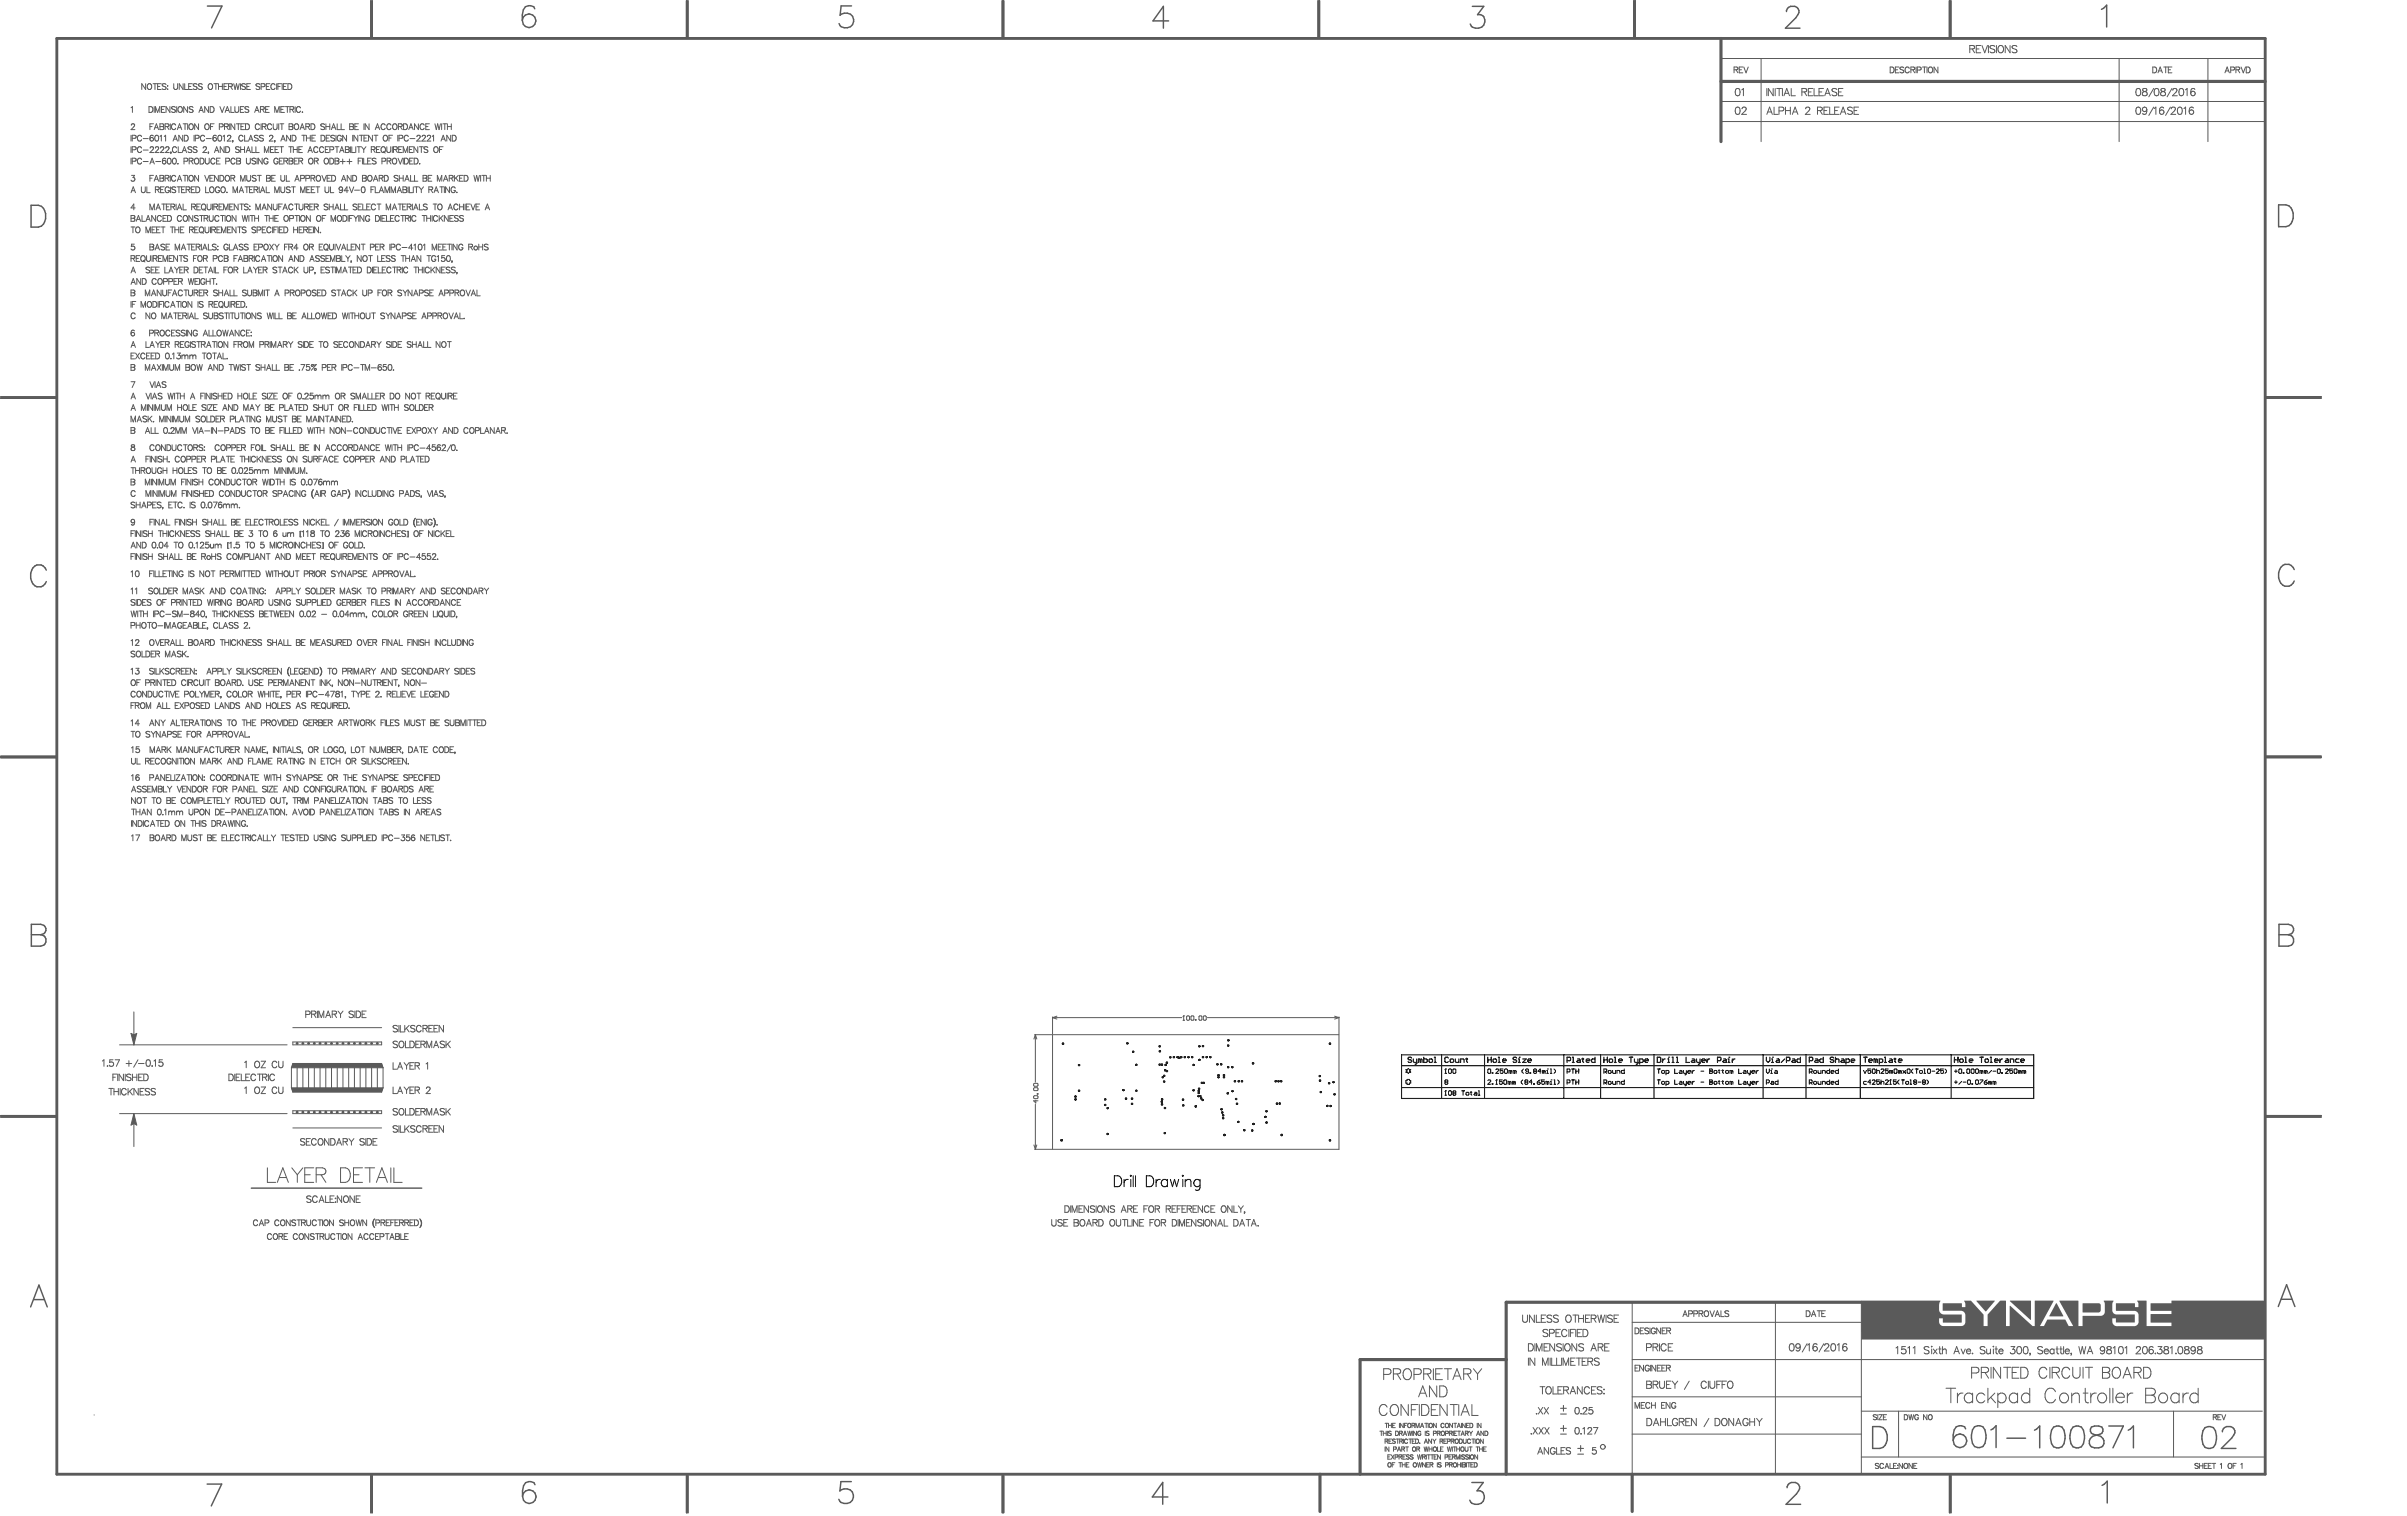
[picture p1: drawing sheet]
<svg xmlns="http://www.w3.org/2000/svg" width="2797mm" height="1761mm" viewBox="0 0 2797 1761" stroke-linecap="round" stroke-linejoin="round" font-family="sans-serif">
<g fill="none" stroke="#000" stroke-width="1.16">
<path d="M1234 1212l2-1v2h-1zM1427 1208h1v1h-1zM1545 1211l1 1v1h-1zM1253 1237l1-1 1 1-1 1zM1316 1221h1l1 1h-1zM1354 1236h1v1v1zM1359 1228l1-1 1 1-1 1zM1363 1227h1l1 1-1 1zM1372 1227h1l1 1-1 1zM1380 1227h1l1 1-1 1zM1393 1231h2h-2zM1397 1227h1l1 1-1 1z"/>
<path d="M1406 1227h1v1v1zM1426 1239h1l1 1h-1zM1456 1234l1 1v1l-2-1zM1350 1251h2v1h-2zM1352 1256h2v1h-2zM1352 1249h1l1 1h-1zM1353 1243h2v1h-2zM1422 1248l1 1-1 1zM1434 1255h1l1 1-1 1zM1544 1258h1v1h-1zM1634 1242h1l2-1 1 1h1l-1 2 1 1h-1l-1 2-2-2h-1l1-1zM1635 1254h3v1h1v3h-1v1h-3v-1h-1v-3h1z"/>
<path d="M1679 1247h2M1679 1242h1v5M1680 1257l-1 1 1 1 2-1v-1M1680 1257l-1-1 1-2 2 1v2M1680 1257h2M1684 1242h3v4l-1 1-3-1v-4zM1688 1242h1h3v4l-1 1-3-1zM1729 1255l1-1 2 1-3 4h3M1729 1242h1h2v4v1l-3-1zM1734 1258h1v1h-1zM1734 1246h1v1h-1zM1738 1259h2"/>
<path d="M1738 1242h1h3l-4 5h4M1738 1255l1-1v5M1746 1254h-4v3l3-1 1 2-1 1-3-1M1747 1242h-4v2l3-1 1 3-1 1-3-1M1748 1255v-1l3 1v3l-1 1-2-1zM1748 1242h1h3v4l-1 1-3-1zM1754 1257l-1-1v3M1754 1257v2M1754 1257l1-1 1 1v2M1755 1244l-2-1v4M1755 1244v3M1755 1244l1-1 1 1v3"/>
<path d="M1759 1257l-1-1v3M1759 1257v2M1759 1257l1-1 1 1v2M1760 1244l-1-1v4M1760 1244l1-1 1 1v3M1760 1244v3M1770 1254l-2 2v2l2 1M1770 1242l-1 1v2l1 2M1773 1257l-1 1 1 1 2-1v-1M1773 1257l-1-1 1-2 2 1v2M1773 1257h2M1776 1244h-2l-1-1 1-1h2v4l-1 1-2-1"/>
<path d="M1778 1246h1v1h-1zM1781 1257h-4l3-3v5M1782 1258h1v1h-1zM1783 1244l-1 1 1 2 3-1-1-2M1783 1244l-1-1 1-1h3l-1 2M1783 1244h2M1786 1257h3l1 1-3 1zM1790 1254l-4 3M1791 1244h-4l3-2v5M1794 1244l-2-1v4M1794 1244v3M1794 1244l1-1 1 1v3"/>
<path d="M1795 1254h-3v3l1-1 2 1-1 2-2-1M1797 1247h2M1797 1243h1v4M1798 1257l-1-1v3M1798 1257v2M1798 1257l1-1 1 1v2M1802 1259h1M1802 1256h1v3M1802 1247h1M1802 1242h1v5M1806 1259h2M1806 1254h1v5"/>
<path d="M1806 1242l2 1v2l-2 2M1810 1254l2 2v2l-2 1M1821 1258h3v-3v-1h-3v5M1821 1245h3v-3h-3v5M1826 1254h4M1826 1242h4M1828 1242v5M1828 1254v5M1831 1257h4M1831 1242v5M1831 1254v5M1831 1244h4"/>
<path d="M1835 1242v5M1835 1254v5M1864 1258h2l1-3-1-1h-2v5M1864 1245h2l1-3h-1h-2v5M1866 1258l1 1M1866 1245l1 2M1869 1257l2-1 1 2-2 1zM1869 1244l2-1 1 3-2 1zM1874 1256v2l1 1h2v-3M1874 1243v3l1 1h2v-4M1879 1259v-3h3v1v2M1879 1247v-4h3v1v3"/>
<path d="M1888 1254v5h-3l-1-2 1-1h3M1888 1242v5h-3l-1-3 1-1h3M1926 1254h3M1926 1242h3M1928 1242v5M1928 1254v5M1932 1256l2 1v2l-3-1zM1932 1243l2 1v3l-3-1zM1936 1259h3v-1v-2h-3v5M1936 1247h3v-1v-3h-3v5M1946 1254v5h4M1946 1242v5h4"/>
<path d="M1952 1256l3 1v2h-3l-1-1h1h3M1952 1243l3 1v3h-3l-1-1 1-1h3M1956 1256v2l1 1h3M1956 1243v3l1 1h3M1960 1243v4l-2 1M1960 1256v4l-2 1M1961 1258h4l-1-2-3 1 1 2h2M1961 1245h4l-1-2-3 1 1 3h2M1966 1243v4M1966 1256v3M1969 1256l-3 2M1969 1243l-3 2"/>
<path d="M1977 1257h3M1977 1244h3M1987 1254h2l1 1-1 2 1 1-1 1h-2zM1987 1257h2M1987 1242h2h1l-1 2 1 2-1 1h-2zM1987 1244h2M1992 1244l2-1 1 3-2 1zM1993 1256l2 1-1 2-2-1zM1997 1256h2M1997 1243h2M1998 1242v4l1 1M1998 1255v3l1 1"/>
<path d="M2001 1256h2M2001 1243h2M2002 1242v4l1 1M2002 1255v3l1 1M2005 1244l3-1 1 3-3 1zM2006 1256l3 1-1 2-3-1zM2012 1257l-2-1v3M2012 1244l-2-1v4M2012 1244v3M2012 1257v2M2012 1257l1-1 1 1v2M2012 1244l1-1 1 1v3"/>
<path d="M2021 1254v5h3M2021 1242v5h3M2026 1256l3 1v2h-3v-1h3M2026 1243l3 1v3h-3v-1v-1h3M2031 1256v2l1 1h2M2031 1243v3l1 1h2M2034 1243v4l-2 1M2034 1256v4l-2 1M2036 1258h3l-1-2-2 1 1 2h1M2036 1245h3l-1-2-2 1 1 3h1M2041 1243v4M2041 1256v3"/>
<path d="M2043 1256l-2 2M2043 1243l-2 2M2053 1258h2l1-3-1-1h-2v5M2053 1242v3l1 2 2-2v-3M2058 1247h1M2058 1243h1v4M2059 1256l2 1v2h-2l-1-1h1h2M2063 1243l2 1v3h-2l-1-1 1-1h2M2066 1254v5h-2l-1-1 1-2h2M2103 1258h2l1-3-1-1h-2v5M2103 1245h2l1-3h-1h-2v5M2104 1258l2 1"/>
<path d="M2104 1245l2 2M2108 1256l3 1-1 2-2-1zM2108 1243l3 1-1 3-2-1zM2113 1256v2l1 1h2v-3M2113 1243v3l1 1h2v-4M2118 1259v-3h2l1 1v2M2118 1247v-4h2l1 1v3M2126 1254v5h-2l-1-2 1-1h2M2126 1242v5h-2l-1-3 1-1h2M2128 1258h3l-1-2-2 1v1l2 1M2128 1245h3l-1-2-2 1 1 3h1M2136 1254v5h-2l-1-1 1-2h2"/>
<path d="M2136 1242v5h-2l-1-3 1-1h2M2166 1243l1 4 2-4M2169 1256h-3v1v2h3M2174 1257h-3l2-3v5M2174 1242h-3v2l2-1 1 3-1 1-2-1M2176 1255l1-1 2 1-3 4h3M2176 1242h1h2v4l-1 1-2-1zM2181 1244l2-1 1 1v3M2181 1242v5M2184 1254h-3v3l2-1 1 1-1 2-2-1M2186 1257l2-1 1 1v2M2186 1242h1h2l-3 5h3"/>
<path d="M2186 1254v5M2191 1255l1-1 2 1-3 4h3M2194 1242h-3v2l2-1 1 1v3l-3-1M2196 1259h2M2196 1255l1-1v5M2198 1244l-2-1v4M2198 1244v3M2198 1244l1-1v1v3M2201 1242h1h2v4v1l-3-1zM2204 1254h-4v3l2-1 2 1-1 2-3-1M2207 1254l-2 2v2l2 1M2208 1244l-2-1v4"/>
<path d="M2208 1244l1-1 1 1v3M2208 1244v3M2210 1254h3M2211 1254v5M2211 1243l4 4M2215 1243l-4 4M2215 1256l3 1-1 2-2-1zM2216 1242h1h3v4l-1 1-3-1zM2220 1259h1M2220 1254h1v5M2223 1242l-2 1v2l2 2M2225 1257l-1 1 1 1 2-1-1-1"/>
<path d="M2225 1257l-1-1 1-2 2 1-1 2M2225 1257h1M2226 1242h3M2227 1242v5M2229 1257h3M2231 1244l2-1 1 3-2 1zM2235 1257l-1 1 1 1 2-1v-1M2235 1257l-1-1 1-2 2 1v2M2235 1257h2M2236 1247h1M2236 1242h1v5M2239 1254l2 2v2l-2 1"/>
<path d="M2240 1242h1h2v4v1l-3-1zM2245 1244h3M2250 1242h1h3l-4 5h4M2259 1242h-4v2l3-1 1 3-1 1-3-1M2260 1242l2 1v2l-2 2M2271 1257h4M2271 1244h4M2273 1242v4M2273 1255v3M2276 1242h1h3v4l-1 1-3-1zM2280 1256l-4 3M2281 1257h4"/>
<path d="M2281 1246h1v1h-1zM2286 1242h3v4l-1 1-2-1zM2286 1255l1-1 3 1v3l-1 1-3-1zM2291 1242h1h2v4l-1 1-2-1zM2292 1258v1zM2296 1255l1-1 2 1v3l-1 1-2-1zM2296 1242h1h2v4l-1 1-2-1zM2301 1254h3l-3 5M2303 1244l-2-1v4M2303 1244v-1l1 1v3M2303 1244v3M2306 1257h2l1 1-2 1z"/>
<path d="M2308 1244l-2-1v4M2308 1244v-1l1 1v3M2308 1244v3M2309 1254l-3 3M2313 1257l-2-1v3M2313 1257v2M2313 1257l1-1v1v2M2314 1243l-3 4M2316 1244h3M2318 1257l-2-1v3M2318 1257v2M2318 1257l1-1v1v2"/>
<path d="M2321 1242h1h3v4l-1 1-3-1zM2326 1246h1v1h-1zM2330 1242h1h3l-4 5h4M2339 1242h-3v2l2-1 1 3-1 1-2-1M2341 1242h3v4l-1 1-2-1zM2347 1244l-1-1v4M2347 1244v3M2347 1244l1-1 1 1v3M2352 1244l-1-1v4M2352 1244v3M2352 1244l1-1 1 1v3M1249 1273h2v1h-2z"/>
<path d="M1249 1276h1l1 1h-2zM1253 1266h1l1 1-1 1zM1308 1276l1-1v1v1zM1315 1276h1h-1zM1349 1279h2v1h-2zM1392 1273h2v1h-2zM1392 1267h2h-2zM1392 1269h2v1h-2zM1393 1264l1 1h-1zM1394 1273l1-1 1 2h-1zM1397 1277h2v1h-1zM1534 1268h1l1 1h-1z"/>
<path d="M1550 1271l1-1 1 1-1 1zM1679 1268l1-1v5M1679 1272h2M1684 1267l3 1v3l-1 1-3-1v-3zM1689 1269h-1l1-2 3 1-1 1M1689 1269l-1 1 1 2 3-1-1-2M1689 1269h2M1699 1267h3M1700 1267v5M1704 1269h3l-1 3-2-1zM1709 1269h1M1710 1268v3v1"/>
<path d="M1714 1269h2v3h-2l-1-1 1-1h2M1718 1267h1v5M1718 1272h2M1283 1283l1-1 1 2h-1zM1286 1287l1-1 1 2h-1zM1353 1286h1l1 1-1 1zM1374 1283h1l1 1-1 1zM1389 1284h1v2l-1-1zM1421 1298l1 1-1 1zM1470 1297h1v1h-1zM1483 1281h2v1h-2zM1286 1317h2h-2z"/>
<path d="M1422 1317l2 1-1 1h-1zM1445 1312h1l1 1-1 1zM1454 1313l1-1 1 1-1 1zM1489 1317l1 1v1h-1zM1233 1324h1v1h-1zM1545 1324h1v1h-1zM1295 1366h4a7 7 0 0 1 5 6 7 7 0 0 1-5 6h-4zM1306 1370v8M1311 1370a4 4 0 0 0-5 3M1314 1365l1 1h-1h-1zM1314 1370v8M1317 1366v12"/>
<path d="M1320 1366v12M1332 1366h4a7 7 0 0 1 5 6 7 7 0 0 1-5 6h-4zM1343 1370v8M1348 1370a4 4 0 0 0-5 3M1357 1372a4 4 0 0 0-6-1 4 4 0 0 0 0 6 4 4 0 0 0 6-1M1357 1370v8M1360 1370l3 8 2-8 2 8 3-8M1375 1365v1h-1zM1375 1370v8M1377 1372l3-2h3l1 8M1377 1370v8M1395 1372a4 4 0 0 0-6-1 4 4 0 0 0 0 6 4 4 0 0 0 6-1"/>
<path d="M1395 1370v9a3 3 0 0 1-2 3 3 3 0 0 1-4 0"/>
<circle cx="1310" cy="1212" r=".9"/>
<circle cx="1348" cy="1215" r=".9"/>
<circle cx="1394" cy="1215" r=".9"/>
<circle cx="1398" cy="1215" r=".9"/>
<circle cx="1427" cy="1214" r=".9"/>
<circle cx="1321" cy="1237" r=".9"/>
<circle cx="1348" cy="1237" r=".9"/>
<circle cx="1348" cy="1221" r=".9"/>
<circle cx="1350" cy="1237" r=".9"/>
<circle cx="1356" cy="1234" r=".9"/>
<circle cx="1368" cy="1228" r=".9"/>
<circle cx="1371" cy="1229" r=".9"/>
<circle cx="1377" cy="1228" r=".9"/>
<circle cx="1385" cy="1228" r=".9"/>
<circle cx="1387" cy="1237" r=".9"/>
<circle cx="1402" cy="1228" r=".9"/>
<circle cx="1415" cy="1236" r=".9"/>
<circle cx="1419" cy="1236" r=".9"/>
<circle cx="1432" cy="1240" r=".9"/>
<circle cx="1356" cy="1244" r=".9"/>
<circle cx="1397" cy="1258" r=".9"/>
<circle cx="1399" cy="1258" r=".9"/>
<circle cx="1416" cy="1251" r=".9"/>
<circle cx="1416" cy="1249" r=".9"/>
<circle cx="1422" cy="1251" r=".9"/>
<circle cx="1440" cy="1256" r=".9"/>
<circle cx="1443" cy="1256" r=".9"/>
<circle cx="1483" cy="1256" r=".9"/>
<circle cx="1486" cy="1256" r=".9"/>
<circle cx="1489" cy="1256" r=".9"/>
<circle cx="1534" cy="1250" r=".9"/>
<circle cx="1534" cy="1255" r=".9"/>
<circle cx="1550" cy="1257" r=".9"/>
<circle cx="1284" cy="1277" r=".9"/>
<circle cx="1306" cy="1266" r=".9"/>
<circle cx="1321" cy="1267" r=".9"/>
<circle cx="1350" cy="1277" r=".9"/>
<circle cx="1375" cy="1277" r=".9"/>
<circle cx="1387" cy="1266" r=".9"/>
<circle cx="1396" cy="1276" r=".9"/>
<circle cx="1427" cy="1270" r=".9"/>
<circle cx="1432" cy="1267" r=".9"/>
<circle cx="1436" cy="1276" r=".9"/>
<circle cx="1316" cy="1282" r=".9"/>
<circle cx="1350" cy="1283" r=".9"/>
<circle cx="1420" cy="1288" r=".9"/>
<circle cx="1420" cy="1292" r=".9"/>
<circle cx="1421" cy="1295" r=".9"/>
<circle cx="1438" cy="1282" r=".9"/>
<circle cx="1472" cy="1291" r=".9"/>
<circle cx="1487" cy="1282" r=".9"/>
<circle cx="1542" cy="1284" r=".9"/>
<circle cx="1546" cy="1284" r=".9"/>
<circle cx="1354" cy="1316" r=".9"/>
<circle cx="1439" cy="1303" r=".9"/>
<circle cx="1457" cy="1305" r=".9"/>
<circle cx="1472" cy="1304" r=".9"/>
</g>
<path d="M1629 1225h734v51h-734zM1629 1238h734M1675 1225v51M1725 1225v51M1817 1225v51M1860 1225v51M1922 1225v51M2049 1225v51M2099 1225v51M2162 1225v51M2267 1225v51M1629 1263h734" fill="none" stroke="#000" stroke-width="1.3"/>
<g fill="#000">
<circle cx="1765" cy="1228" r=".7"/>
<circle cx="1939" cy="1228" r=".7"/>
<circle cx="2009" cy="1228" r=".7"/>
<circle cx="2060" cy="1228" r=".7"/>
<circle cx="1680" cy="1242" r=".4"/>
<circle cx="1739" cy="1254" r=".4"/>
<circle cx="1798" cy="1242" r=".4"/>
<circle cx="1803" cy="1254" r=".4"/>
<circle cx="1987" cy="1244" r=".4"/>
<circle cx="1987" cy="1257" r=".4"/>
<circle cx="2059" cy="1242" r=".4"/>
<circle cx="2197" cy="1254" r=".4"/>
<circle cx="1680" cy="1267" r=".4"/>
</g>
<g fill="none" stroke="#000" stroke-width="1.4">
<path d="M1640 1229l-1-1h-2l-1 2 1 1h2l1 2-1 1h-2l-1-1M1642 1230v3l1 1h3M1646 1230v5l-2 1M1651 1231l1-1 1 1v3M1651 1231l-2-1v4M1651 1231v3M1655 1228v6h3l1-1v-2l-1-1h-3M1661 1231l1-1h2l1 1v2l-1 1h-2l-1-1zM1667 1228h1v6M1667 1234h2M1683 1229l-1-1h-2l-1 1v4l1 1h2l1-1M1686 1230h2l1 1v2l-1 1h-2l-1-1v-2z"/>
<path d="M1691 1230v3l1 1h3v-4M1697 1234v-4h3l1 1v3M1703 1230h2M1704 1229v4l1 1M1729 1231h4M1729 1228v6M1733 1228v6M1735 1231l1-1h2l1 1v2l-1 1h-2l-1-1zM1741 1228h1v6M1741 1234h2M1746 1232h4l-1-2h-2l-1 1v2l1 1h2M1762 1229l-1-1h-2l-1 1 1 2h2l1 1-1 2h-2l-1-1"/>
<path d="M1764 1234h3M1764 1230h1v4M1770 1230h4l-4 4h4M1776 1232h4l-1-2h-2l-1 1v2l1 1h2M1821 1232h3l1-1v-2l-1-1h-3v6M1827 1228h1v6M1827 1234h2M1833 1230h2l1 1v3h-3l-1-1 1-1h3M1838 1230h2M1839 1229v4l1 1M1843 1232h4l-1-2h-2l-1 1v2l1 1h2M1854 1228v6h-3l-1-1v-2l1-1h3"/>
<path d="M1864 1231h4M1864 1228v6M1868 1228v6M1870 1231l1-1h2l1 1v2l-1 1h-2l-1-1zM1876 1228h1v6M1876 1234h2M1881 1232h4l-1-2h-2l-1 1v2l1 1h2M1893 1228h4M1895 1228v6M1899 1230v3l1 1h3M1903 1230v5l-2 1M1905 1234h4l1-1v-2l-1-1h-4v6"/>
<path d="M1912 1232h4l-1-2h-2l-1 1v2l1 1h2M1926 1228h3l1 1v4l-1 1h-3zM1932 1230v4M1935 1230l-3 2M1938 1234h2M1938 1230h1v4M1943 1228h1v6M1943 1234h2M1948 1228h1v6M1948 1234h2M1959 1228v6h4M1966 1230h3l1 1v3h-4l-1-1 1-1h4"/>
<path d="M1972 1230v3l1 1h3M1976 1230v5l-2 1M1978 1232h4l-1-2h-2l-1 1v2l1 1h2M1984 1230v4M1987 1230l-3 2M1996 1232h3l1-1v-2l-1-1h-3v6M2003 1230h2l1 1v3h-3l-1-1 1-1h3M2008 1234h2M2008 1230h1v4M2013 1230v4M2016 1230l-3 2M2053 1228v4l2 2 2-2v-4"/>
<path d="M2059 1234h2M2059 1230h1v4M2065 1230h2l1 1v3h-3l-1-1 1-1h3M2074 1230l-4 4M2076 1232h3l1-1v-2l-1-1h-3v6M2083 1230h2l1 1v3h-3l-1-1 1-1h3M2092 1228v6h-3l-1-1v-2l1-1h3M2103 1232h3l1-1v-2l-1-1h-3v6M2110 1230h2l1 1v3h-3l-1-1 1-1h3M2119 1228v6h-3l-1-1v-2l1-1h3M2131 1229l-1-1h-2l-1 1 1 2h2l1 1-1 2h-2l-1-1M2133 1231l1-1h2l1 1v3"/>
<path d="M2133 1228v6M2140 1230h2l1 1v3h-3l-1-1 1-1h3M2145 1234h3l1-1v-2l-1-1h-3v6M2151 1232h4l-1-2h-2l-1 1v2l1 1h2M2166 1228h4M2168 1228v6M2172 1232h4l-1-2h-2l-1 1v2l1 1h2M2180 1231l-2-1v4M2180 1231v3M2180 1231l1-1 1 1v3M2184 1234h3l1-1v-2l-1-1h-3v6M2190 1228h1v6"/>
<path d="M2190 1234h2M2196 1230h2l1 1v3h-3l-1-1 1-1h3M2201 1230h2M2202 1229v4l1 1M2206 1232h4l-1-2h-2l-1 1v2l1 1h2M2271 1231h4M2271 1228v6M2275 1228v6M2277 1231l1-1h2l1 1v2l-1 1h-2l-1-1zM2283 1228h1v6M2283 1234h2M2289 1232h4l-1-2h-2l-1 1v2l1 1h2"/>
<path d="M2301 1228h4M2303 1228v6M2307 1231l1-1h2l1 1v2l-1 1h-2l-1-1zM2313 1228h1v6M2313 1234h2M2318 1232h4l-1-2h-2l-1 1v2l1 1h2M2324 1230v4M2327 1230l-3 2M2331 1230h2l1 1v3h-3l-1-1 1-1h3M2336 1234v-4h3l1 1v3M2346 1230h-3l-1 1v2l1 1h3M2348 1232h4l-1-2h-2l-1 1v2l1 1h2"/>
</g>
<g fill="#5a5a5a">
<path d="M2389 1514h1l8 15h-16z"/>
<path d="M152 1200l4 2 3-2-3 14z"/>
<path d="M156 1293l3 14-3-2-4 2z"/>
<path d="M2297 1511h21l-11 12z"/>
<path d="M2336 1511h24v22z"/>
<path d="M2420 1514h20l1 2v7l-2 1h-19z"/>
<path d="M338 1263h107l-1 5h-104z"/>
<path d="M340 1235h104l1 5h-107z"/>
<path d="M2163 1511h92l-2 4v6a6 6 0 0 0 6 6h21v9h-22v-5h-5v4a5 5 0 0 0 6 5h21a5 5 0 0 0 4-5v-8a5 5 0 0 0-5-5h-21v-8h22v4h4v-4l-1-3h7l15 16v13h5v-13l15-16h6v29h5v-23l26 23h3v-29h21l-15 29h4l4-7h21l4 7h5l-16-29h1h21v29h5v-12h21a5 5 0 0 0 5-4v-10l-1-3h11l-1 3v8a5 5 0 0 0 5 5h21v9h-22v-5h-4v4a5 5 0 0 0 6 5h19a5 5 0 0 0 5-6v-7a5 5 0 0 0-5-5h-21v-8h22v4h4v-4l-1-3h10l1 29h28v-4h-24v-10h24v-4h-24v-8h24l1-3h107l1 45h-469z"/>
<circle cx="379" cy="1292" r="1.7"/>
<circle cx="379" cy="1212" r="1.7"/>
<circle cx="385" cy="1292" r="1.7"/>
<circle cx="385" cy="1212" r="1.7"/>
<circle cx="392" cy="1292" r="1.7"/>
<circle cx="392" cy="1212" r="1.7"/>
<circle cx="399" cy="1292" r="1.7"/>
<circle cx="399" cy="1212" r="1.7"/>
<circle cx="405" cy="1292" r="1.7"/>
<circle cx="405" cy="1212" r="1.7"/>
<circle cx="412" cy="1292" r="1.7"/>
<circle cx="412" cy="1212" r="1.7"/>
<circle cx="419" cy="1292" r="1.7"/>
<circle cx="419" cy="1212" r="1.7"/>
<circle cx="425" cy="1292" r="1.7"/>
<circle cx="425" cy="1212" r="1.7"/>
<circle cx="432" cy="1292" r="1.7"/>
<circle cx="432" cy="1212" r="1.7"/>
<circle cx="439" cy="1292" r="1.7"/>
<circle cx="439" cy="1212" r="1.7"/>
<circle cx="345" cy="1292" r="1.7"/>
<circle cx="352" cy="1292" r="1.7"/>
<circle cx="359" cy="1292" r="1.7"/>
<circle cx="365" cy="1292" r="1.7"/>
<circle cx="345" cy="1212" r="1.7"/>
<circle cx="352" cy="1212" r="1.7"/>
<circle cx="365" cy="1212" r="1.7"/>
<circle cx="359" cy="1212" r="1.7"/>
<circle cx="372" cy="1292" r="1.7"/>
<circle cx="372" cy="1212" r="1.7"/>
</g>
<g fill="none" stroke="#5a5a5a" stroke-width="1.16">
<path d="M2001 68h-1h632M2047 68v96M2463 68v96M2566 68v96M2001 118h-1h632M2000 141h632M156 1175v39M1376 1180v5M340 1194h103M1223 1181v20M1223 1182l5 2M1223 1182h150"/>
<path d="M1228 1180l-5 2M1375 1185h1M1403 1182h153M1551 1180l5 2M1556 1182l-5 2M1556 1181v20M139 1214h195M152 1200l4 2 3-2-3 14zM340 1210h103v4h-103zM1202 1202h20M1203 1202l2 5M1203 1202l-1 5"/>
<path d="M1203 1202v55M284 1234l2-1v7M297 1233a4 4 0 0 1 5 3 4 4 0 0 1-5 4l-1-3zM303 1233h6l-6 7h6M322 1234a2.8 2.8 0 0 0-4-2 2.8 2.8 0 0 0-2 3v2a2.8 2.8 0 0 0 2 3 2.8 2.8 0 0 0 4-2M324 1233v5l2 2 3-1v-6M339 1240l1-5h103l2 5M339 1240v23M339 1240h106M345 1240v23M352 1240v23M359 1240v23"/>
<path d="M365 1240v23M372 1240v23M379 1240v23M385 1240v23M392 1240v23M399 1240v23M405 1240v23M412 1240v23M419 1240v23M425 1240v23M432 1240v23M439 1240v23"/>
<path d="M445 1240v23M1201 1259l1-1h3l1 3-1 1h-3zM284 1264l2-2v8M297 1263a4 4 0 0 1 5 3 4 4 0 0 1-5 4l-1-3zM303 1262h6l-6 8h6M322 1264a2.8 2.8 0 0 0-4-2 2.8 2.8 0 0 0-2 3v2a2.8 2.8 0 0 0 2 3 2.8 2.8 0 0 0 4-2M324 1262v6l2 2 3-1v-7M339 1263l1 5h103l2-5M339 1263h106M1201 1273h1h3l1 2-1 1h-3zM1201 1264l1-1h3l1 3-1 1h-3zM1204 1278v3l-3-2h5"/>
<path d="M1205 1270h1v1h-1zM139 1293h195M156 1293l3 14-3-2-4 2zM156 1293v39M340 1290h103v3h-103zM1203 1282v53M340 1310h103M1202 1330l1 5M1202 1335h20M1205 1330l-2 5M1897 1512v200M2063 1512v200"/>
<path d="M2163 1512v200M1897 1536h266M1897 1579h735M1788 1635l5 7M1793 1635l-5 7M1794 1635l6 7M1800 1635l-6 7M1897 1622h266M2163 1639h466M2206 1639v53M2526 1639v53M1782 1658l5 8"/>
<path d="M1785 1642h1zM1787 1658l-5 8M1788 1658l5 8M1793 1658l-5 8M1795 1658l5 8M1800 1658l-5 8M2572 1646h3l1-2-4-1v6M2574 1646l2 3M2577 1646h3M2581 1643h-4v6h4M2582 1643l2 6 2-6M1779 1665h1z"/>
<path d="M1897 1666h266M1855 1681h-4v4a2.7 2.7 0 0 1 4-1 2.7 2.7 0 0 1-1 5 2.7 2.7 0 0 1-4-2M2163 1692h469"/>
</g>
<path d="M1814 1636h6M1817 1632v7M1814 1659h6M1814 1642h6M1817 1656v6M1814 1666h6M1837 1679v7M1834 1689h6M1834 1682h6" fill="none" stroke="#5a5a5a" stroke-width="1.3"/>
<g fill="none" stroke="#5a5a5a" stroke-width="1.7">
<path d="M241 7h17l-12 25M431 1v43M433 1v43M798 1v43M799 1v43M1165 1v43M1166 1v43M1532 1v43M1533 1v43M1899 1v43M1900 1v43M2266 1v42"/>
<path d="M2267 1v43M2442 11l6-5v25M2648 238h8a12 12 0 0 1 9 16 11 11 0 0 1-9 9h-8zM1 461h64M1 463h64M2633 462h64M2633 461h64M2666 662a9 9 0 0 0-8-7 9 9 0 0 0-9 7 14 14 0 0 0 6 19 9 9 0 0 0 11-6M1 878h64M1 880h64M2633 878h64M2633 880h64"/>
<path d="M2648 1074h11l4 1a6 6 0 0 1 0 9l-4 2a7 7 0 0 1 7 6 7 7 0 0 1-7 7h-11zM2648 1086h11M1 1297h64M1 1296h64M2633 1297h64M2633 1296h64M292 1380h198M2648 1517l9-25 10 25M2651 1509h12M431 1714v43M433 1714v43M798 1714v43"/>
<path d="M799 1714v43M1165 1714v43M1166 1714v43M2266 1714v43M2267 1714v43M241 1724h17l-12 25M2443 1725l6-5v26"/>
</g>
<path d="M2000 45v119M2000 95h632M2163 1512h-413v200M1750 1579h-169v133M1534 1712v43M1897 1712v43" fill="none" stroke="#5a5a5a" stroke-width="3.7"/>
<path d="M66 45h2566v1667h-2566z" fill="none" stroke="#5a5a5a" stroke-width="3.3"/>
<circle cx="1376" cy="1180" r=".3" fill="#5a5a5a"/>
<g fill="none" stroke="#5a5a5a" stroke-width="1.16">
<path d="M2289 57l5-1 1-1-1-1-5-1v8M2292 57l3 4M2297 57h3M2302 53h-5v8h5M2303 53l3 8 4-8M2311 53v8M2318 54l-2-1-3 1v2l5 2v2l-2 1-3-1M2320 53v8M2323 54a3 3 0 0 1 3-1 3 3 0 0 1 2 3v2a3 3 0 0 1-3 3 3 3 0 0 1-3-3zM2336 53v8l-6-8v8M2344 54l-2-1-4 1 1 2 4 2 1 1v1l-2 1-4-1M2025 78h-4v7h4"/>
<path d="M2026 78l3 7 3-7M2197 78h2a4 4 0 0 1 2 3 4 4 0 0 1-2 4h-2zM2207 78h-4v7h4M2212 79l-1-1-3 1 1 1 3 3v1l-1 1-3-1M2219 79a2.5 2.5 0 0 0-3-1 2.5 2.5 0 0 0-2 2v2a2.5 2.5 0 0 0 2 3 2.5 2.5 0 0 0 3-2M2227 78v7M2234 78h5M2236 78v7M2239 78v7M2241 79l1-1a3 3 0 0 1 4 3 3 3 0 0 1-4 3l-1-2zM2252 78v7l-4-7v7M2502 78h2a4 4 0 0 1 2 3 4 4 0 0 1-2 4h-2z"/>
<path d="M2514 78h5M2517 78v7M2524 78h-4v7h4M2604 78l3 7 3-7M2610 78h3a4 4 0 0 1 2 3 4 4 0 0 1-2 4h-3zM169 97v7l-4-7v7M172 98a3 3 0 0 1 4 3 3 3 0 0 1-4 3l-1-3zM178 97h4M180 97v7M187 97h-4v7h4M193 98l-2-1-3 1 1 2 4 2v1l-2 1-3-1M195 99v1z"/>
<path d="M202 97v5l2 2 2-1v-6M213 97v7l-5-7v7M215 97v7h4M223 97h-4v7h4M229 98l-2-1-2 1v2l4 2v1l-2 1-2-1M235 98l-2-1-2 1v2l4 2v1l-2 1-2-1M243 98a3 3 0 0 1 4 3 3 3 0 0 1-4 3l-1-3zM249 97h4M251 97v7M254 97v7M258 97v7M264 97h-4v7h4"/>
<path d="M272 97l1 7 2-7 1 7 2-7M279 97v7M285 98l-1-1-3 1v2l4 1v2l-1 1-3-1M291 97h-4v7h4M302 98l-2-1-3 1 1 2 4 2v1l-2 1-3-1M314 97h-5v7h5M320 99a2.5 2.5 0 0 0-3-2 2.5 2.5 0 0 0-2 3v1a2.5 2.5 0 0 0 2 3 2.5 2.5 0 0 0 3-2M322 97v7M327 97h-4v7M328 97v7M333 97h-4v7h4M335 97h2a4 4 0 0 1 2 4 4 4 0 0 1-2 3h-2z"/>
<path d="M2015 81h4v-3h-4v7M2017 81l3 4M2021 81h3M2203 81h2M2221 81h4v-3h-4v7M2223 81l2 4M2228 81h4v-3h-4v7M2508 85l2-7 3 7M2509 82h3M2520 81h2M2586 85l2-7 3 7M2587 82h3"/>
<path d="M2592 81h4l1-3h-5v7M2598 81h4l1-3h-5v7M2601 81l2 4M183 100h3M194 104h1zM219 100h3M254 100h4M260 100h3M266 100h3l1-2-4-1v7M268 100l2 4M287 100h2M303 101l4-1 1-2-5-1v7"/>
<path d="M309 100h3M323 100h3M329 100h3M2018 103a2.7 2.7 0 0 1 4 1v2a4 4 0 0 1-3 5 5 5 0 0 1-1-8zM2024 104l2-1v8M2053 103v8M2061 103v8l-6-8v8M2063 103v8M2065 103h5M2068 103v8M2071 103v8M2073 111l3-8 4 8"/>
<path d="M2074 108h4M2082 103v8h4M2094 107l5-1 1-1-1-1-5-1v8M2097 107l3 4M2101 107h4M2107 103h-6v8h6M2108 103v8h5M2114 107h3M2119 103h-5v8h5M2121 111l3-8 3 8M2122 108h4M2135 104l-2-1-4 1 1 2 4 2 1 1v1l-2 1-4-1"/>
<path d="M2136 107h4M2142 103h-6v8h6M2483 103a2.7 2.7 0 0 1 4 1l1 2a4 4 0 0 1-4 5 5 5 0 0 1-1-8zM2490 103v3h3a2.4 2.4 0 0 1 2 3 2.4 2.4 0 0 1-2 2h-3v-1a4 4 0 0 1 4-4l1-2a3 3 0 0 0-5-1zM2503 103l-6 9M2505 103a2.7 2.7 0 0 1 4 1v2a4 4 0 0 1-3 5 5 5 0 0 1-1-8zM2512 103v3h2a2.4 2.4 0 0 1 3 3 2.4 2.4 0 0 1-3 2h-2l-1-1a4 4 0 0 1 5-4v-2a3 3 0 0 0-4-1zM2524 103l-6 9M2525 105l2-2h1l2 1-1 3-4 4h5M2533 103a2.7 2.7 0 0 1 4 1l1 2a4 4 0 0 1-3 5 5 5 0 0 1-2-8zM2540 104l2-1v8M2551 104l-1-1a2.7 2.7 0 0 0-4 1v4"/>
<path d="M152 125l2-1v7M173 124h2a4 4 0 0 1 3 3 4 4 0 0 1-3 4h-2zM179 124v7M181 131v-7l2 7 3-7v7M188 127h2M192 124h-4v7h4M197 124v7l-4-7v7M204 125l-2-1-3 1 1 1 4 3v1l-2 1-3-1M205 124v7M207 125l1-1a3 3 0 0 1 4 3 3 3 0 0 1-4 3l-1-2zM218 124v7l-5-7v7M224 125l-1-1-3 1v1l4 3v1l-1 1-3-1"/>
<path d="M231 131l3-7 2 7M232 128h3M242 124v7l-4-7v7M244 124h3a4 4 0 0 1 2 3 4 4 0 0 1-2 4h-3zM256 124l2 7 3-7M262 131l2-7 3 7M263 128h3M268 124v7h4M273 124v5l2 2 2-1v-6M279 127h3M283 124h-4v7h4M289 125l-1-1-3 1v1l4 3v1l-1 1-3-1"/>
<path d="M296 131l3-7 2 7M297 128h3M303 127h4v-3h-4v7M305 127l2 4M309 127h2M313 124h-4v7h4M319 131v-7l3 7 2-7v7M326 127h3M331 124h-5v7h5M332 124h4M334 124v7M337 127h4v-3h-4v7"/>
<path d="M339 127l2 4M343 124v7M349 125a2.5 2.5 0 0 0-3-1 2.5 2.5 0 0 0-2 2v2a2.5 2.5 0 0 0 2 3 2.5 2.5 0 0 0 3-2M351 130v1zM2018 125a2.7 2.7 0 0 1 4 1v2a4 4 0 0 1-3 5 5 5 0 0 1-1-8zM2024 126l2-2 2 1 1 1-1 3-4 4h6M2053 133l3-9 4 9M2054 130h4M2062 124v9h4M2067 129l5-1 1-1v-2l-6-1v9M2075 128h6M2075 124v9"/>
<path d="M2081 124v9M2083 133l3-9 3 9M2084 130h4M2098 126l2-2 2 1 1 1-1 3-4 4h6M2112 128h5l1-1-1-2-5-1v9M2115 128l3 5M2120 128h3M2125 124h-5v9h5M2126 124v9h5M2132 128h3M2137 124h-5v9h5M2139 133l3-9 3 9"/>
<path d="M2140 130h4M2153 126l-2-2-4 2 1 2 4 1 1 1v2l-2 1-4-1M2155 128h3M2160 124h-5v9h5M2483 125a2.7 2.7 0 0 1 4 1l1 2a4 4 0 0 1-4 5 5 5 0 0 1-1-8zM2495 127a4 4 0 0 1-3 6l-2-1M2503 124l-6 10M2503 126l2-2v9M2514 126v-1a2.7 2.7 0 0 0-4 1v4M2522 124l-5 10M2523 126l2-2h1l2 2-1 3-4 4h5M2532 125a2.7 2.7 0 0 1 4 1v2a4 4 0 0 1-3 5 5 5 0 0 1-1-8z"/>
<path d="M2538 126l2-2v9M2549 126l-1-1a2.7 2.7 0 0 0-4 1v4M152 157v7M153 145l1-1 2 1-1 2-3 4h5M165 159a2.5 2.5 0 0 0-3-2 2.5 2.5 0 0 0-2 3v1a2.5 2.5 0 0 0 2 3 2.5 2.5 0 0 0 3-2M174 147h3M178 158l-2-1a3 3 0 0 0-2 5M178 144h-4v7M179 151l3-7 2 7M180 148h3M181 157h1a3 3 0 0 1 2 3 3 3 0 0 1-2 4 4 4 0 0 1-1-7zM186 144h4v2l-1 1 1 1v2l-4 1z"/>
<path d="M186 158l1-1v7M186 147h3M191 158l1-1v7M192 147h4v-3h-4v7M194 147l2 4M198 144v7M204 145a2.5 2.5 0 0 0-3-1 2.5 2.5 0 0 0-2 2v2a2.5 2.5 0 0 0 2 3 2.5 2.5 0 0 0 3-2M206 151l3-7 2 7M207 148h3M212 157v7l-4-7v7M213 144h4M214 157h2a4 4 0 0 1 3 3 4 4 0 0 1-3 4h-2z"/>
<path d="M215 144v7M218 144v7M220 145l1-1a3 3 0 0 1 4 3 3 3 0 0 1-4 3l-1-2zM226 157v7M231 144v7l-5-7v7M238 159a2.5 2.5 0 0 0-3-2 2.5 2.5 0 0 0-2 3v1a2.5 2.5 0 0 0 2 3 2.5 2.5 0 0 0 3-2M239 145v-1a3 3 0 0 1 4 3 3 3 0 0 1-4 3l-1-2zM245 147h2M249 144h-4v7M251 158l-2-1a3 3 0 0 0-2 5M254 157h1a3 3 0 0 1 3 3 3 3 0 0 1-3 4 4 4 0 0 1-1-7zM255 147h4v-3h-4v7"/>
<path d="M259 158l2-1v7M261 147h4v-3h-4v7M263 147l2 4M264 159l2-2 2 1-1 3-3 3h5M267 144v7M273 144v7l-5-7v7M275 144h4M277 144v7M280 147h3M282 159a2.5 2.5 0 0 0-2-2 2.5 2.5 0 0 0-2 3v1a2.5 2.5 0 0 0 2 3 2.5 2.5 0 0 0 2-2M284 144h-4v7h4M284 157v7h4"/>
<path d="M285 144h3a4 4 0 0 1 2 3 4 4 0 0 1-2 4h-3zM300 158l-2-1-2 1v2l4 2v1l-2 1-2-1M301 145a2.5 2.5 0 0 0-2-1 2.5 2.5 0 0 0-2 2v2a2.5 2.5 0 0 0 2 3 2.5 2.5 0 0 0 2-2M303 144v7M305 147h4v-3h-4v7M306 158l-2-1-2 1v2l4 2v1l-2 1-2-1M307 147l2 4M313 159l2-2 2 1-1 3-3 3h4M316 145a2.5 2.5 0 0 0-3-1 2.5 2.5 0 0 0-2 2v2a2.5 2.5 0 0 0 2 3 2.5 2.5 0 0 0 3-2M318 144v5l1 2 3-1v-6M324 144v7M325 144h5"/>
<path d="M328 144v7M336 144h4v2l-1 1 1 1v2l-4 1zM336 147h3M338 157v7l-5-7v7M339 157h3a4 4 0 0 1 2 3 4 4 0 0 1-2 4h-3zM343 145v-1a3 3 0 0 1 4 3 3 3 0 0 1-4 3l-1-2zM349 151l2-7 3 7M350 148h3M351 157h4M353 157v7M355 147h4l1-3h-5v7M356 157v7"/>
<path d="M358 147l2 4M361 157v7M361 144h3a4 4 0 0 1 2 3 4 4 0 0 1-2 4h-3zM367 157h-5v7h5M373 157h2a4 4 0 0 1 3 3 4 4 0 0 1-3 4h-2zM377 145l-1-1-3 1v1l4 3v1l-1 1-3-1M379 144v7M379 147h4M383 144v7M383 157h-4v7h4M385 151l3-7 2 7M386 148h3"/>
<path d="M389 158l-2-1-3 1 1 2 4 2v1l-2 1-3-1M390 157v7M392 144v7h4M396 144v7h4M397 159a2.5 2.5 0 0 0-3-2 2.5 2.5 0 0 0-2 3v1a2.4 2.4 0 0 0 2 3 2.4 2.4 0 0 0 3-3h-2M403 157v7l-5-7v7M406 144h5v2l-2 1 2 1-1 2-4 1zM406 147h3M410 157v7M412 147h3M416 157v7l-5-7v7M417 144h-5v7h5"/>
<path d="M418 157h4M420 157v7M423 144v7M427 157h-4v7h4M429 144v7l-5-7v7M433 157v7l-5-7v7M435 157h4M436 151l3-7 2 7M437 157v7M437 148h3M447 157a3 3 0 0 1 4 3 3 3 0 0 1-4 4l-2-3zM448 145a2.5 2.5 0 0 0-3-1 2.5 2.5 0 0 0-2 2v2a2.5 2.5 0 0 0 2 3 2.5 2.5 0 0 0 3-2"/>
<path d="M454 145a2.5 2.5 0 0 0-2-1 2.5 2.5 0 0 0-2 2v2a2.5 2.5 0 0 0 2 3 2.5 2.5 0 0 0 2-2M456 157h-4v7M457 145l1-1a3 3 0 0 1 3 3 3 3 0 0 1-3 3l-2-2zM462 157v7M463 147h4v-3h-4v7M465 147l2 4M469 144h2a4 4 0 0 1 3 3 4 4 0 0 1-3 4h-2zM475 159a2.5 2.5 0 0 0-3-2 2.5 2.5 0 0 0-2 3v1a2.5 2.5 0 0 0 2 3 2.5 2.5 0 0 0 3-2M475 151l3-7 2 7M476 148h3M485 159l1-2 2 1-1 3-3 3h5M486 144v7l-4-7v7"/>
<path d="M491 159l1-2 2 1-1 3-3 3h5M493 145a2.5 2.5 0 0 0-3-1 2.5 2.5 0 0 0-2 2v2a2.5 2.5 0 0 0 2 3 2.5 2.5 0 0 0 3-2M495 147h2M497 159l1-2 2 1-1 3-3 3h5M499 144h-4v7h4M502 158l2-1v7M505 144l2 7 2-7 1 7 2-7M513 144v7M515 144h4M517 144v7M520 144v7M520 147h4"/>
<path d="M524 157v7l-5-7v7M524 144v7M526 157h2a4 4 0 0 1 2 3 4 4 0 0 1-2 4h-2zM152 170v7M154 161l4-1v-2l-4-1v7M154 174h4v-3l-4-1v7M165 172a2.5 2.5 0 0 0-3-2 2.5 2.5 0 0 0-2 3v2a2.5 2.5 0 0 0 2 2 2.5 2.5 0 0 0 3-1M166 174h6M166 161h6M175 172l1-2 2 2-1 2-3 3h5M181 172l1-2 2 2-1 2-3 3h5M187 172l1-2 2 2-1 2-3 3h5"/>
<path d="M193 172l1-2 2 2-1 2-3 3h5M199 177h.1M199 177l-1 1M201 164l3-7 2 7M202 162h3M205 172a2.5 2.5 0 0 0-3-2 2.5 2.5 0 0 0-2 3v2a2.5 2.5 0 0 0 2 2 2.5 2.5 0 0 0 3-1M207 170v7h4M212 177l2-7 3 7M213 175h3M223 171l-2-1-3 1 1 2 4 2v1l-2 1-3-1M227 161l4-1v-2l-4-1v7M229 171l-2-1-3 1 1 2 4 2v1l-2 1-3-1"/>
<path d="M236 172l1-2 3 2-1 2-3 3h4M240 161h5M242 177h.1M242 177v1M249 177l3-7 2 7M250 175h3M260 170v7l-4-7v7M262 170h3a4 4 0 0 1 2 4 4 4 0 0 1-2 3h-3zM270 164h1zM271 164l-1 1M278 171l-1-1-3 1v2l4 2v1l-1 1-3-1M280 170v7"/>
<path d="M280 174h4M284 170v7M286 177l3-7 2 7M287 175h3M289 164l2-7 3 7M290 162h3M293 170v7h4M297 170v7h4M307 177v-7l3 7 2-7v7M314 174h3M319 170h-5v7h5M319 163v1z"/>
<path d="M320 164l-1 1M320 174h2M324 170h-4v7h4M325 170h4M326 164l3-7 3 7M327 170v7M327 162h4M336 170h4M338 170v7M341 170v7M341 174h4M345 170v7"/>
<path d="M347 174h3M351 170h-4v7h4M356 160h5M358 177l2-7 3 7M359 175h3M362 160h3M369 172a2.5 2.5 0 0 0-2-2 2.5 2.5 0 0 0-2 3v2a2.5 2.5 0 0 0 2 2 2.5 2.5 0 0 0 2-1M376 172a2.5 2.5 0 0 0-3-2 2.5 2.5 0 0 0-2 3v2a2.5 2.5 0 0 0 2 2 2.5 2.5 0 0 0 3-1M378 174h3M379 160h3M382 170h-4v7h4M383 174h4l1-3-5-1v7"/>
<path d="M389 170h5M392 170v7M395 177l2-7 3 7M396 175h3M401 170l5 1v1l-2 2 2 1-1 2h-4zM401 174h3M407 170v7M409 170v7h4M413 170v7M415 170h4M417 170v7M420 170l3 4"/>
<path d="M423 174v3M423 160h3M425 170l-2 4M431 174l4-1 1-2-5-1v7M434 174l2 3M437 174h3M442 170h-5v7h5M444 171a3 3 0 0 1 4 3 3 3 0 0 1-4 3l-1-2zM446 176l2 2M450 170v5l1 2 3-1v-6M452 160h3M456 170v7"/>
<path d="M457 174l4-1v-2l-4-1v7M460 174l2 3M463 174h3M464 161l4-1v-2l-4-1v7M467 170h-4v7h4M469 177v-7l2 7 3-7v7M476 174h2M476 161h6M480 170h-4v7h4M486 170v7l-5-7v7M487 170h5M490 170v7"/>
<path d="M497 171l-1-1-3 1v2l4 2v1l-1 1-3-1M505 171a3 3 0 0 1 4 3 3 3 0 0 1-4 3l-1-2zM511 174h2M513 164l2-7 3 7M513 162h4M515 170h-4v7M152 184v6M154 187h4v-3h-4v6M165 185a2.5 2.5 0 0 0-3-1 2.5 2.5 0 0 0-2 2v2a2.5 2.5 0 0 0 2 2 2.5 2.5 0 0 0 3-1M166 188h6M174 190l3-6 2 6M175 188h3"/>
<path d="M181 188h6M193 185l-2-1a3 3 0 0 0-2 4M195 184h1a3 3 0 0 1 3 3 3 3 0 0 1-3 3 4 4 0 0 1-1-6zM201 184h1a3 3 0 0 1 3 3 3 3 0 0 1-3 3 4 4 0 0 1-1-6zM206 190h1zM214 187h4v-3h-4v6M220 187h4v-3h-4v6M222 187l2 3M227 184a3 3 0 0 1 4 3 3 3 0 0 1-4 3l-1-2zM233 184h2a4 4 0 0 1 2 3 4 4 0 0 1-2 3h-2zM239 184v5l2 1h2v-6M250 185a2.5 2.5 0 0 0-3-1 2.5 2.5 0 0 0-2 2v2a2.5 2.5 0 0 0 2 2 2.5 2.5 0 0 0 3-1"/>
<path d="M252 187h2M256 184h-4v6h4M262 187h4l1-3h-5v6M273 185a2.5 2.5 0 0 0-3-1 2.5 2.5 0 0 0-2 2v2a2.5 2.5 0 0 0 2 2 2.5 2.5 0 0 0 3-1M275 184h4v2l-1 1 2 1-1 2h-4zM275 187h3M286 184v5l2 1h3v-6M297 185l-1-1-3 1v1l4 3v1h-1h-3M299 184v6M305 184v6l-5-6v6M311 185a2.5 2.5 0 0 0-2-1 2.5 2.5 0 0 0-2 2v2a2.4 2.4 0 0 0 2 3 2.4 2.4 0 0 0 2-3h-1M323 185a2.5 2.5 0 0 0-3-1 2.5 2.5 0 0 0-2 2v2a2.4 2.4 0 0 0 3 3 2.4 2.4 0 0 0 2-3h-2"/>
<path d="M325 187h2M329 184h-4v6h4M330 187h4v-3h-4v6M332 187l2 3M336 184h4v2l-1 1 1 1v2h-4zM336 187h3M342 187h3M346 184h-4v6h4M347 187h4v-3h-4v6M349 187l3 3M360 184a3 3 0 0 1 4 3 3 3 0 0 1-4 3l-1-2zM365 187h4v-3h-4v6"/>
<path d="M368 187l2 3M378 184a3 3 0 0 1 4 3 3 3 0 0 1-4 3l-1-2zM383 184h3a4 4 0 0 1 2 3 4 4 0 0 1-2 3h-3zM389 184h5v2l-2 1 2 1-1 2h-4zM389 187h3M395 188h6M398 185v5M403 188h6M406 185v5M416 187h3M420 184h-4v6M421 184v6"/>
<path d="M423 184v6h3M427 187h3M431 184h-4v6h4M437 185l-2-1-2 1v1l4 3v1h-2h-2M444 187h4v-3h-4v6M450 187h4v-3h-4v6M452 187l2 3M457 185v-1a3 3 0 0 1 4 3 3 3 0 0 1-4 3l-1-2zM463 184l2 6 3-6M469 184v6M470 184h2a4 4 0 0 1 3 3 4 4 0 0 1-3 3h-2zM476 187h3"/>
<path d="M480 184h-4v6h4M481 184h3a4 4 0 0 1 2 3 4 4 0 0 1-2 3h-3zM488 190h.1M153 204h3l-1 2a2.2 2.2 0 0 1 1 4 2.2 2.2 0 0 1-4-1M164 217v5l2 2 2-1 1-6M171 217v7h4M174 207h3M178 204h-4v6M179 210l3-6 2 6M180 208h3M186 204h4v2l-1 1 1 1v2h-4zM186 207h3"/>
<path d="M191 217h-4v7h4M192 207h4v-3h-4v6M194 207l2 3M197 219a2.5 2.5 0 0 0-3-2 2.5 2.5 0 0 0-2 3v1a2.4 2.4 0 0 0 2 3 2.4 2.4 0 0 0 3-3h-2M198 204v6M198 217v7M204 205a2.5 2.5 0 0 0-3-1 2.5 2.5 0 0 0-2 2v2a2.5 2.5 0 0 0 2 2 2.5 2.5 0 0 0 3-1M204 218l-1-1-3 1v2l4 2v1l-1 1-3-1M206 217h4M206 210l3-6 2 6M207 208h3M208 217v7"/>
<path d="M213 204h4M215 204v6M215 217h-4v7h4M218 204v6M220 205l1-1a3 3 0 0 1 4 3 3 3 0 0 1-4 3l-1-2zM227 217h-5v7h5M228 217h2a4 4 0 0 1 2 3 4 4 0 0 1-2 4h-2zM231 204v6l-5-6v6M238 204l2 6 3-6M239 217v7h4M244 207h2M244 218l1-1a3 3 0 0 1 4 3 3 3 0 0 1-4 3l-1-2z"/>
<path d="M248 204h-4v6h4M254 204v6l-5-6v6M255 219a2.5 2.5 0 0 0-3-2 2.5 2.5 0 0 0-2 3v1a2.4 2.4 0 0 0 3 3 2.4 2.4 0 0 0 2-3h-1M256 204h2a4 4 0 0 1 2 3 4 4 0 0 1-2 3h-2zM257 218l1-1a3 3 0 0 1 4 3 3 3 0 0 1-4 3l-1-2zM262 205l1-1a3 3 0 0 1 4 3 3 3 0 0 1-4 3l-1-2zM268 207h4l1-3h-5v6M271 207l2 3M280 210v-6l2 6 3-6v6M285 217h4M287 204v5l2 1 2-1v-5M287 217v7"/>
<path d="M294 217h-4v7h4M298 205l-2-1-3 1 1 1 4 3-2 1-3-1M299 204h5M301 217v7M301 204v6M309 217v7h4M310 204h4v2l-1 1 1 1v2h-4zM310 207h3M316 207h2M320 204h-4v6h4M326 204v5l2 1 3-1v-5M326 217v5l2 2 3-1v-6"/>
<path d="M333 204v6h4M337 218l-1-1-3 1v2l4 2v1l-1 1-3-1M339 217h4M341 217v7M343 210l2-6 3 6M344 208h3M349 207h4l1-3h-5v6M355 207h4l1-3h-5v6M361 217h-5v7h5M361 207h4l1-3h-5v6M364 207l2 3M366 217h-4v7h4"/>
<path d="M367 217h5M369 204a3 3 0 0 1 4 3 3 3 0 0 1-4 3l-2-2zM369 217v7M374 204l3 6 2-6M378 217v5l2 2 2-1v-6M380 207h3M384 217v7h4M384 204h-4v6h4M385 204h3a4 4 0 0 1 2 3 4 4 0 0 1-2 3h-3zM397 210l2-6 3 6M398 208h3M398 219a3 3 0 0 1-2 5l-2-1"/>
<path d="M406 217l3 7 2-7M408 204v6l-4-6v6M410 204h2a4 4 0 0 1 2 3 4 4 0 0 1-2 3h-2zM421 217h1a3 3 0 0 1 2 3 3 3 0 0 1-2 4 4 4 0 0 1-1-7zM421 204h4v2l-1 1 2 1-1 2h-4zM421 207h3M428 205l1-1a3 3 0 0 1 3 3 3 3 0 0 1-3 3l-2-2zM434 210l3-6 2 6M435 208h3M435 217h-4v7M436 217v7h4M441 207h4v-3h-4v6"/>
<path d="M443 207l2 3M447 204h2a4 4 0 0 1 2 3 4 4 0 0 1-2 3h-2zM463 205l-2-1-3 1 1 1 4 3-2 1-3-1M464 204v6M464 207h5M468 217l4 1v2h-1l2 2-1 1-4 1zM469 204v6M470 210l3-6 3 6M471 208h4M474 217v7M476 217v7h4M477 204v6h4"/>
<path d="M480 217v7M482 204v6h4M482 217h4M484 217v7M487 217l3 3M492 204h4v2l-1 1 1 1-1 2h-3zM492 207h3M492 217l-2 3M498 207h2M502 204h-4v6h4M508 210v-6l3 6 2-6v6M511 217h5"/>
<path d="M513 217v7M515 210l3-6 2 6M516 208h4M516 217v7M522 207h4v-3h-4v6M522 217v7l-4-7v7M524 207l3 3M528 204v6M529 219a2.5 2.5 0 0 0-3-2 2.5 2.5 0 0 0-2 3v1a2.4 2.4 0 0 0 3 3 2.4 2.4 0 0 0 2-3h-2M530 207l3 3M533 204l-5 4M534 207h3"/>
<path d="M538 204h-4v6h4M539 204h3a4 4 0 0 1 2 3 4 4 0 0 1-2 3h-3zM551 204l1 6 2-6 2 6 1-6M559 204v6M560 204h4M562 204v6M565 204v6M565 207h5M570 204v6M152 224l3-7 2 7M153 222h3M181 220h3l1-2-4-1v7"/>
<path d="M183 220l2 4M187 220h2M188 237h5M190 237v7M197 237h-4v7h4M205 237v7M211 220h3M213 237v7h4M216 220h4v-2l-4-1v7M219 220l2 4M222 220h3M233 237h-4v7h4"/>
<path d="M235 237a3 3 0 0 1 4 3 3 3 0 0 1-4 3l-1-2zM241 237v5l2 2 2-1v-6M247 237v7M259 237h-4v7h4M263 223h1zM271 224v-7l2 7 3-7v7M271 237h-4v7h4M277 237v7l-5-7v7M278 224l2-7 3 7M279 237h4M279 222h3M281 237v7"/>
<path d="M288 238l-1-1-3 1 1 2 3 2v1l-1 1-3-1M290 240h1zM290 220h2M295 220h4v-2l-4-1v7M297 220l3 4M303 224l2-7 3 7M304 222h3M316 237v7l-5-7v7M318 237v5l1 2 3-1v-6M319 224v-7l3 7 2-7v7M328 237h-4v7M340 239a2.5 2.5 0 0 0-2-2 2.5 2.5 0 0 0-2 3v1a2.5 2.5 0 0 0 2 3 2.5 2.5 0 0 0 2-2"/>
<path d="M342 237h5M345 237v7M348 237v5l2 2 2-1v-6M349 224v-7l3 7 3-7v7M356 220h3M362 220h2M364 237h-4v7h4M381 238l-1-1-3 1v2l4 2v1l-1 1-3-1M383 237v7M387 237v7M396 237v7h4M400 237v7h4"/>
<path d="M405 222h-5l3-5v7M412 221h6M415 238l-2-1-3 1 1 2 3 1 1 2-2 1-3-1M420 237h-4v7h4M422 237v7h3M430 237h-4v7h4M431 220h3M436 239a2.5 2.5 0 0 0-3-2 2.5 2.5 0 0 0-2 3v1a2.5 2.5 0 0 0 2 3 2.5 2.5 0 0 0 3-2M438 237h5M440 237v7M441 224l2-7 3 7M442 222h3"/>
<path d="M447 224v-7l3 7 3-7v7M454 224v-7l3 7 3-7v7M462 224l2-7 3 7M463 222h3M463 237h4M465 237v7M468 220h3M472 237h-4v7h4M479 237v7M487 237v7h4M490 220v4M496 238l-1-1-3 1 1 2 3 2v1l-1 1-3-1"/>
<path d="M498 220h4l1-2-5-1v7M501 220l2 4M503 237h5M504 224l3-7 3 7M505 222h4M506 237v7M510 237a3 3 0 0 1 4 3 3 3 0 0 1-4 3l-1-2zM531 223h.1M532 239a2.5 2.5 0 0 0-3-2 2.5 2.5 0 0 0-2 3v1a2.5 2.5 0 0 0 2 3 2.5 2.5 0 0 0 3-2M534 237v7M539 237v7M540 237v7"/>
<path d="M546 237h-4v7h4M547 237l3 7 2-7M557 237h-4v7h4M152 250l4 1 1 1-2 2 2 1-1 2h-4zM152 254h3M157 241h-5l3-4v7M158 257l3-7 2 7M159 255h3M165 250v7h4M170 257l2-7 3 7M171 255h3M174 244v-7l3 7 2-7v7"/>
<path d="M181 250v7l-5-7v7M181 244l3-7 2 7M182 241h3M188 252a2.5 2.5 0 0 0-3-2 2.5 2.5 0 0 0-2 3v1a2.5 2.5 0 0 0 2 3 2.5 2.5 0 0 0 3-2M189 254h3M193 240h3M194 250h-5v7h5M195 250h2a4 4 0 0 1 2 4 4 4 0 0 1-2 3h-2zM199 240h3l1-2-4-1v7M201 240l2 4M206 244l3-7 2 7M207 241h3"/>
<path d="M211 252a2.5 2.5 0 0 0-3-2 2.5 2.5 0 0 0-2 3v1a2.5 2.5 0 0 0 2 3 2.5 2.5 0 0 0 3-2M214 251a3 3 0 0 1 4 3 3 3 0 0 1-4 3l-1-3zM223 240h4v-2l-4-1v7M224 250v7l-4-7v7M225 240l2 4M229 240h2M230 251l-1-1-3 1 1 2 3 2v1l-1 1-3-1M232 250h4M234 250v7M237 242l2 2M237 254l4-1v-2l-4-1v7M239 254l3 3"/>
<path d="M243 250v5l2 2 2-1 1-6M249 240h3l1-2-4-1v7M251 240l2 4M254 252a2.5 2.5 0 0 0-2-2 2.5 2.5 0 0 0-2 3v1a2.5 2.5 0 0 0 2 3 2.5 2.5 0 0 0 2-2M255 240h2M256 250h5M259 250v7M260 244v-7l2 7 3-7v7M262 250v7M264 251a3 3 0 0 1 4 3 3 3 0 0 1-4 3l-1-3zM267 240h2M274 250v7l-4-7v7"/>
<path d="M281 250l2 7 2-7 1 7 2-7M289 250v7M290 243h1zM291 250h4M293 250v7M296 254h4M296 250v7M297 244v-7l3 7 2-7v7M300 250v7M304 244l3-7 3 7M305 241h4M308 250h4"/>
<path d="M310 250v7M313 250v7M313 254h4M317 250v7M319 254h3M323 250h-4v7h4M324 240h2M329 244l2-7 3 7M330 241h3M331 251a3 3 0 0 1 4 3 3 3 0 0 1-4 3l-1-3zM337 254h3l1-3-4-1v7M343 250h4"/>
<path d="M345 250v7M348 250v7M351 251a3 3 0 0 1 4 3 3 3 0 0 1-4 3l-2-3zM354 240h4v-2l-4-1v7M356 240l2 4M360 240h3M361 250v7l-5-7v7M365 240h4v-2l-4-1v7M368 240l2 4M369 251a3 3 0 0 1 4 3 3 3 0 0 1-4 3l-1-3zM374 254h3M379 250h-5v7"/>
<path d="M383 240h4M385 257v-7l2 7 3-7v7M389 244l3-7 2 7M390 241h3M393 251a3 3 0 0 1 4 3 3 3 0 0 1-4 3l-1-3zM399 250h2a4 4 0 0 1 2 4 4 4 0 0 1-2 3h-2zM405 250v7M406 254h3M410 250h-4v7M411 250l3 4M414 254v3M416 250l-2 4"/>
<path d="M416 240h3M417 250v7M423 250v7l-5-7v7M426 240h3M430 252a2.5 2.5 0 0 0-3-2 2.5 2.5 0 0 0-2 3v1a2.4 2.4 0 0 0 2 3 2.4 2.4 0 0 0 3-3h-2M436 250h3a4 4 0 0 1 2 4 4 4 0 0 1-2 3h-3zM442 250v7M444 254h2M448 250h-4v7h4M449 244v-7l2 7 3-7v7M449 250v7h4M454 254h2"/>
<path d="M456 244l2-7 3 7M457 241h3M458 250h-4v7h4M464 252a2.5 2.5 0 0 0-3-2 2.5 2.5 0 0 0-2 3v1a2.5 2.5 0 0 0 2 3 2.5 2.5 0 0 0 3-2M466 250h4M468 240h2M468 250v7M471 254l4-1v-2l-4-1v7M473 240h4v-2l-4-1v7M473 254l3 3M475 240l3 4M477 250v7"/>
<path d="M481 244l2-7 3 7M482 241h3M483 252a2.5 2.5 0 0 0-2-2 2.5 2.5 0 0 0-2 3v1a2.5 2.5 0 0 0 2 3 2.5 2.5 0 0 0 2-2M491 250h4M493 250v7M496 250v7M496 254h4M500 250v7M502 250v7M508 252a2.5 2.5 0 0 0-2-2 2.5 2.5 0 0 0-2 3v1a2.5 2.5 0 0 0 2 3 2.5 2.5 0 0 0 2-2M510 250v7M512 253l3 4"/>
<path d="M515 250l-5 5M521 244l2-7 3 7M521 250v7l-5-7v7M522 241h3M523 254h2M527 250h-4v7h4M533 251l-2-1-3 1 1 2 4 2v1l-2 1-3-1M534 240h5M539 251l-2-1-3 1 1 2 4 2v1l-2 1-3-1M542 240h2M553 240h3M564 244l2-7 3 7"/>
<path d="M565 241h3M152 264h5M155 264v6M159 264a3 3 0 0 1 4 3 3 3 0 0 1-4 3l-1-2zM170 270v-6l2 6 3-6v6M177 267h2M181 264h-4v6h4M182 267h3M186 264h-4v6h4M187 264h5M190 264v6M198 264h4"/>
<path d="M200 264v6M203 264v6M203 267h5M208 264v6M210 267h2M214 264h-4v6h4M220 267h4v-3h-4v6M222 267l3 3M226 267h3M230 264h-4v6h4M233 264a3 3 0 0 1 4 3 3 3 0 0 1-4 3l-1-2zM234 269l2 2"/>
<path d="M238 264v4l2 2 2-1 1-5M245 264v6M246 267h4v-3h-4v6M248 267l3 3M252 267h3M256 264h-4v6h4M257 270v-6l3 6 3-6v6M264 267h3M269 264h-5v6h5M274 264v6l-4-6v6M276 264h5M278 264v6"/>
<path d="M286 265l-2-1-3 1 1 1 4 2v1l-2 1-3-1M297 265l-1-1-3 1v1l4 2v1l-1 1-3-1M299 267h4v-3h-4v6M305 267h2M309 264h-4v6h4M315 265a2.5 2.5 0 0 0-3-1 2.5 2.5 0 0 0-2 2v2a2.5 2.5 0 0 0 2 2 2.5 2.5 0 0 0 3-1M317 264v6M318 267h3M322 264h-4v6M323 264v6M325 267h2M329 264h-4v6h4"/>
<path d="M330 264h2a4 4 0 0 1 3 3 4 4 0 0 1-3 3h-2zM341 264v6M341 267h5M346 264v6M348 267h2M352 264h-4v6h4M353 267h4v-3h-4v6M355 267l2 3M359 267h2M363 264h-4v6h4M364 264v6M370 264v6l-4-6v6"/>
<path d="M372 270h1zM156 284h-3v2a2.4 2.4 0 0 1 3 0 2.4 2.4 0 0 1 0 4 2.4 2.4 0 0 1-4-1M162 297h-4v7h4M164 298l1-1a3 3 0 0 1 4 3 3 3 0 0 1-4 3l-1-2zM170 297v5l2 2 2-1 1-6M174 284h4v2l-1 1 2 1-1 2h-4zM174 287h3M177 297v7M180 290l3-6 2 6M181 288h3M188 297h-4v7h4M191 285l-1-1-3 1 1 1 3 2v1l-1 1-3-1"/>
<path d="M193 287h3M197 284h-4v6h4M201 297h-5v7h5M204 290v-6l2 6 3-6v6M206 297v7l-4-7v7M208 297h5M210 297v7M211 290l2-6 3 6M212 288h3M217 284h5M218 298l-2-1-3 1 1 1 4 3v1l-2 1-3-1M220 284v6"/>
<path d="M223 287h2M227 284h-4v6h4M228 287l4-1v-2h-4v6M229 297h-4v7M230 287l2 3M230 298l1-1a3 3 0 0 1 4 3 3 3 0 0 1-4 3l-1-2zM234 284v6M235 290l3-6 3 6M236 288h4M242 284v6h4M251 285l-1-1-3 1v1l4 2v1l-1 1-3-1M253 286h.1"/>
<path d="M253 290h.1M259 299a2.5 2.5 0 0 0-3-2 2.5 2.5 0 0 0-2 2v2a2.5 2.5 0 0 0 2 3 2.5 2.5 0 0 0 3-2M261 297l4 1v1l-2 1 2 1-1 2-3 1zM265 285a2.5 2.5 0 0 0-3-1 2.5 2.5 0 0 0-2 2v2a2.4 2.4 0 0 0 3 2 2.4 2.4 0 0 0 2-2h-2M267 284v6h3M271 290l3-6 2 6M272 288h3M276 297h-4v7M282 285l-1-1-3 1 1 1 3 2v1l-1 1-3-1M284 297l4 1v1l-2 1 2 1-1 2-3 1zM288 285l-1-1-3 1 1 1 3 2v1l-1 1-3-1M295 287h3"/>
<path d="M296 297v7M299 284h-4v6h4M301 287h3l1-3h-4v6M302 299a2.5 2.5 0 0 0-3-2 2.5 2.5 0 0 0-2 2v2a2.5 2.5 0 0 0 2 3 2.5 2.5 0 0 0 3-2M307 285l1-1a3 3 0 0 1 4 3 3 3 0 0 1-4 3l-1-2zM310 297h5M313 297v7M313 284l5 6M316 297v7M318 284l-5 6M318 298v-1a3 3 0 0 1 4 3 3 3 0 0 1-4 3l-1-2zM319 284l3 3"/>
<path d="M322 287v3M324 284l-2 3M328 297v7l-4-7v7M331 287h2M335 284h-4v6M336 287l3-1 1-2h-4v6M338 287l2 3M346 288h-4l3-4v6M347 297v7l-5-7v7M349 297h2a4 4 0 0 1 2 3 4 4 0 0 1-2 4h-2zM354 285v-1a3 3 0 0 1 4 3 3 3 0 0 1-4 3l-1-2zM360 287l3-1 1-2h-4v6"/>
<path d="M362 287l2 3M371 287h3M371 298l-1-1-3 1v1l4 3v1l-1 1-3-1M375 284h-4v6h4M377 285l1-1a3 3 0 0 1 4 3 3 3 0 0 1-4 3l-2-2zM377 298l-1-1-3 1v1l4 2v2l-1 1-3-1M379 289l2 2M383 297h-4v7h4M383 284v4l2 2 2-1v-5M389 284v6M391 284l2 6 3-6M391 297l4 1v1l-1 1 2 1-1 2-4 1z"/>
<path d="M397 290l2-6 3 6M397 297v7h4M398 288h3M402 297l2 3M404 284v6h3M407 297l-3 3M408 287h3M412 284h-4v6h4M418 284v6l-5-6v6M420 297v7l-5-7v7M420 284h4M422 284v6"/>
<path d="M422 298l1-1a3 3 0 0 1 4 3 3 3 0 0 1-4 3l-1-2zM428 297h5M430 287h4l1-3h-5v6M431 297v7M436 287h3M439 297v7h4M441 284h-5v6h5M442 287l4-1v-2h-4v6M444 287l2 3M448 297h-5v7h5M453 284v6M453 298l-1-1-3 1v1l4 3v1l-1 1-3-1"/>
<path d="M454 287h4l1-3h-5v6M459 298l-1-1-3 1v1l4 3v1l-1 1-3-1M465 285a2.5 2.5 0 0 0-3-1 2.5 2.5 0 0 0-2 2v2a2.5 2.5 0 0 0 2 2 2.5 2.5 0 0 0 3-1M466 297h5M467 287h6M468 297v7M471 297v7M476 297v7M480 288h-5l3-4v6M481 285l2-1v6M487 284h1a3 3 0 0 1 2 3 3 3 0 0 1-2 3 4 4 0 0 1-1-6zM489 297v7l-4-7v7"/>
<path d="M492 285l2-1v6M496 297h5M498 297v7M502 290v-6l3 6 2-6v6M506 299a2.5 2.5 0 0 0-2-2 2.5 2.5 0 0 0-2 2v2a2.4 2.4 0 0 0 2 3 2.4 2.4 0 0 0 2-3h-1M508 298l2-1v7M509 287h3M513 284h-4v6h4M515 287h2M517 297h-4v3a2.4 2.4 0 0 1 4 0 2.4 2.4 0 0 1-1 3 2.4 2.4 0 0 1-3-1M519 284h-4v6h4M520 297h1a3 3 0 0 1 2 3 3 3 0 0 1-2 4 4 4 0 0 1-1-7z"/>
<path d="M520 284h4M522 284v6M525 284v6M531 284v6l-4-6v6M538 285a2.5 2.5 0 0 0-3-1 2.5 2.5 0 0 0-2 2v2a2.4 2.4 0 0 0 2 2 2.4 2.4 0 0 0 3-2h-2M545 287l4-1v-2h-4v6M547 287l2 3M556 287h5M556 284v6M561 284v6M567 285l-1-1-3 1v1l4 2v1l-1 1-3-1M152 300h4v-2l-4-1v7"/>
<path d="M152 317l3-7 2 7M153 315h3M155 300l2 4M158 300h3M166 302l2 2M174 311l-1-1-3 1v2l4 2v1l-1 1-3-1M176 313h2M178 300h4v-2l-4-1v7M180 310h-4v7h4M180 300l3 4M181 313h3M184 300h3"/>
<path d="M185 310h-4v7h4M189 304v-7l3 7 3-7v7M192 310v7h3M196 317l3-7 2 7M196 300h3M197 315h3M203 310l2 3M205 313v4M208 310l-3 3M209 313h2M213 310h-4v7h4M214 313h4v-2l-4-1v7"/>
<path d="M216 313l3 4M225 300h2M226 310h2a4 4 0 0 1 2 4 4 4 0 0 1-2 3h-2zM232 313h2M236 310h-4v7h4M236 300h4l1-2-5-1v7M237 310h4M239 300l2 4M239 310v7M242 317l3-7 2 7M243 315h3M248 300h4v-2l-4-1v7"/>
<path d="M249 310v7M250 310v7h4M260 313h3M261 300h2M264 310h-4v7M266 311a3 3 0 0 1 4 3 3 3 0 0 1-4 3l-1-3zM272 313h4v-2l-4-1v7M272 300h2M274 313l2 4M277 304l2-7 3 7M278 301h3M283 310v7h4"/>
<path d="M284 300h2M288 317l2-7 3 7M289 315h3M290 300h3l1-2-4-1v7M292 300l2 4M295 310l2 3M297 313v4M300 310l-3 3M301 313h2M304 304l2-7 3 7M305 301h3M305 310h-4v7h4"/>
<path d="M306 313h4v-2l-4-1v7M308 313l2 4M322 311l-2-1-3 1 1 2 4 2v1l-2 1-3-1M323 310h5M325 310v7M328 317l3-7 3 7M329 315h4M336 304l2-7 3 7M337 301h3M340 312a2.5 2.5 0 0 0-3-2 2.5 2.5 0 0 0-2 3v1a2.5 2.5 0 0 0 2 3 2.5 2.5 0 0 0 3-2M342 310v7M344 313l2 4"/>
<path d="M346 310l-4 5M353 310v5l2 2 2-1 1-6M360 314l3-1 1-2-4-1v7M360 304l3-7 2 7M361 301h3M366 316v1zM366 317v1M373 313h3M377 310h-4v7h4M379 300h2M383 311l-2-1-3 1 1 2 4 2v1l-2 1-3-1M384 304v-7l3 7 2-7v7"/>
<path d="M384 310h5M387 310v7M390 310v7M391 317v-7l3 7 2-7v7M391 300h3M398 317l3-7 2 7M399 315h3M404 300v4M405 310h4M407 310v7M408 303v1zM408 303v2"/>
<path d="M410 313h3M414 310h-4v7h4M416 310h2a4 4 0 0 1 2 4 4 4 0 0 1-2 3h-2zM427 310h2a4 4 0 0 1 2 4 4 4 0 0 1-2 3h-2zM433 310v7M434 313h3M438 310h-4v7h4M440 310v7h3M443 300h3M444 313h3M448 310h-4v7h4M454 312a2.5 2.5 0 0 0-2-2 2.5 2.5 0 0 0-2 3v1a2.5 2.5 0 0 0 2 3 2.5 2.5 0 0 0 2-2"/>
<path d="M456 310h5M458 310v7M462 313h3l1-2-4-1v7M464 313l2 4M468 310v7M471 300h5M474 312a2.5 2.5 0 0 0-3-2 2.5 2.5 0 0 0-2 3v1a2.5 2.5 0 0 0 2 3 2.5 2.5 0 0 0 3-2M478 304l2-7 3 7M479 301h3M481 310h5M483 310v7M486 310v7"/>
<path d="M486 313h5M491 310v7M493 310v7M499 312a2.5 2.5 0 0 0-3-2 2.5 2.5 0 0 0-2 3v1a2.5 2.5 0 0 0 2 3 2.5 2.5 0 0 0 3-2M501 310v7M502 313l3 4M505 310l-4 5M511 310v7l-4-7v7M513 313h3M517 310h-4v7h4M523 311l-2-1-2 1v2l4 2v1l-2 1-2-1M525 303h1z"/>
<path d="M526 303l-1 2M529 311l-2-1-2 1v2l4 2v1l-2 1-2-1M531 317h.1M531 317v1M152 337h4l1 2-2 1 2 1-1 2-4 1zM152 330l3-6 2 6M153 328h3M163 324v6l-4-6v6M165 324h3a4 4 0 0 1 2 3 4 4 0 0 1-2 3h-3zM182 325a2.5 2.5 0 0 0-3-1 2.5 2.5 0 0 0-2 2v2a2.5 2.5 0 0 0 2 2 2.5 2.5 0 0 0 3-1M184 324h1a3 3 0 0 1 4 3 3 3 0 0 1-4 3l-2-2zM187 337v7l-4-7v7"/>
<path d="M189 337v5l2 2 2-1 1-6M190 327h4v-3h-4v6M196 327h4v-3h-4v6M200 337h-5v7M202 327h3M206 324h-4v6h4M207 327l4-1 1-2h-5v6M210 327l2 3M212 338a2.5 2.5 0 0 0-3-1 2.5 2.5 0 0 0-2 2v2a2.5 2.5 0 0 0 2 3 2.5 2.5 0 0 0 3-2M214 337h4M216 337v7M219 324l1 6 2-6 2 6 1-6"/>
<path d="M219 337v5l2 2 2-1 1-6M227 327h2M231 324h-4v6h4M232 324v6M236 337h-4v7h4M238 325a2.5 2.5 0 0 0-3-1 2.5 2.5 0 0 0-2 2v2a2.4 2.4 0 0 0 3 2 2.4 2.4 0 0 0 2-2h-1M240 327h4M240 324v6M244 324v6M246 324h5M248 324v6M252 330h.1"/>
<path d="M253 338l-2-1-3 1 1 1 4 3v1l-2 1-3-1M254 337v7M259 337v7M267 337v7h4M272 337v7h4M286 338l-1-1-3 1v1l4 3v1l-1 1-3-1M288 337v5l2 2 2-1v-6M294 337h4v2l-1 1 2 1-1 2-4 1zM307 337v7M309 337h4M311 337v7M344 338l1-1a3 3 0 0 1 4 3 3 3 0 0 1-4 3l-2-2z"/>
<path d="M357 338v-1a3 3 0 0 1 4 3 3 3 0 0 1-4 3l-1-2zM367 338l-1-1-3 1v1l4 3v1l-1 1-3-1M373 337h-4v7h4M374 337h2a4 4 0 0 1 3 3 4 4 0 0 1-3 4h-2zM390 338l-2-1-3 1 1 1 4 3v1l-2 1-3-1M391 337h5M394 337v7M408 338a2.5 2.5 0 0 0-2-1 2.5 2.5 0 0 0-2 2v2a2.5 2.5 0 0 0 2 3 2.5 2.5 0 0 0 2-2M410 337v7M412 340l3 4M415 337l-5 4M422 337v5l1 2 3-1v-6"/>
<path d="M443 337h-4v7M445 338v-1a3 3 0 0 1 4 3 3 3 0 0 1-4 3l-1-2zM467 338l-2-1-3 1 1 1 4 3v1l-2 1-3-1M468 337l3 3M473 337l-2 3M479 337v7l-5-7v7M498 338l-2-1-3 1 1 1 4 3v1l-2 1-3-1M504 337h-5v7h5M535 338l1-1a3 3 0 0 1 4 3 3 3 0 0 1-4 3l-1-2zM542 337l2 7 3-7M554 337v7h4M152 350v7"/>
<path d="M152 340h3M154 353h2M158 350h-4v7M164 357v-7l3 7 2-7v7M169 344v-7l2 7 3-7v7M172 351v-1a3 3 0 0 1 4 4 3 3 0 0 1-4 3l-1-3zM176 344l3-7 2 7M177 341h3M178 350h2a4 4 0 0 1 2 4 4 4 0 0 1-2 3h-2zM184 350v7M185 353h3M189 350h-4v7"/>
<path d="M190 350v7M195 340h3M196 352a2.5 2.5 0 0 0-2-2 2.5 2.5 0 0 0-2 3v1a2.5 2.5 0 0 0 2 3 2.5 2.5 0 0 0 2-2M198 357l3-7 2 7M199 355h3M200 344l3-7 3 7M201 341h4M205 350h4M207 350v7M210 350v7M212 351l1-1a3 3 0 0 1 4 4 3 3 0 0 1-4 3l-1-3zM223 350v7l-5-7v7"/>
<path d="M226 340h3l1-3h-4v7M228 340l2 4M230 350v7M232 340h2M236 351l-2-1-2 1v2l4 2v1l-2 1-2-1M237 340h4v-3h-4v7M239 340l2 4M243 353h4v-2l-4-1v7M245 353l2 4M249 353h2M253 350h-4v7h4M254 340h5"/>
<path d="M255 351v-1a3 3 0 0 1 4 4 3 3 0 0 1-4 3l-1-3zM257 356l2 2M261 344l2-7 3 7M261 350v5l2 2 2-1v-6M262 341h3M267 350v7M269 353h4v-2l-4-1v7M271 353l2 4M275 353h2M279 350h-4v7h4M280 350h2a4 4 0 0 1 3 4 4 4 0 0 1-3 3h-2zM286 357h1z"/>
<path d="M294 340h3M300 344v-7l3 7 2-7v7M319 344l3-7 2 7M320 341h3M331 340h4l1-3h-5v7M337 340h4l1-3h-5v7M340 340l2 4M350 340h4v-3h-4v7M369 340h2M397 344l2-7 3 7M398 341h3M428 340h4v-3h-4v7"/>
<path d="M439 340h3M451 340h4v-3h-4v7M453 340l2 4M471 340v4M481 344l2-7 3 7M482 341h3M487 340h4l1-3h-5v7M499 340h3M510 344l3-7 2 7M511 341h3M517 340h4v-3h-4v7M523 340h4v-3h-4v7"/>
<path d="M529 340h4v-3h-4v7M531 340l2 4M548 344l2-7 3 7M549 341h3M157 365a2.5 2.5 0 0 0-3-2 2.5 2.5 0 0 0-2 3v2a2.5 2.5 0 0 0 2 2 2.5 2.5 0 0 0 3-1M174 363v7l-4-7v7M177 364a3 3 0 0 1 4 3 3 3 0 0 1-4 3l-1-2zM188 370v-7l3 7 2-7v7M195 370l3-7 2 7M196 368h3M202 363h4M204 363v7"/>
<path d="M207 367h3M211 363h-4v7h4M212 367l4-1 1-2-5-1v7M215 367l2 3M218 363v7M220 370l2-7 3 7M221 368h3M227 363v7h3M241 364l-2-1-3 1 1 2 4 2v1l-2 1-3-1M243 363v5l1 2 3-1v-6M249 363l4 1v1l-1 2 1 1v2h-4zM249 367h3"/>
<path d="M259 364l-1-1-3 1 1 2 3 2v1l-1 1-3-1M261 363h4M263 363v7M266 363v7M268 363h4M270 363v7M273 363v5l2 2 2-1v-6M279 363h5M282 363v7M285 363v7M287 364a3 3 0 0 1 4 3 3 3 0 0 1-4 3l-1-2zM297 363v7l-4-7v7"/>
<path d="M304 364l-2-1-3 1 1 2 4 2v1l-2 1-3-1M310 363l2 7 2-7 1 7 2-7M318 363v7M320 363v7h4M324 363v7h4M334 363l4 1v2l-1 1 2 1-1 2h-4zM334 367h3M340 367h3M344 363h-4v7h4M351 370l2-7 3 7M352 368h3M358 363v7h3"/>
<path d="M362 363v7h4M367 364h1a3 3 0 0 1 4 3 3 3 0 0 1-4 3l-1-2zM373 363l2 7 2-7 1 7 2-7M381 367h3M385 363h-4v7h4M387 363h2a4 4 0 0 1 2 4 4 4 0 0 1-2 3h-2zM398 363l1 7 2-7 2 7 1-7M406 363v7M407 363h5M409 363v7M412 363v7M412 367h5"/>
<path d="M417 363v7M419 364h1a3 3 0 0 1 4 3 3 3 0 0 1-4 3l-1-2zM425 363v5l2 2 3-1v-6M432 363h4M434 363v7M447 364l-2-1-3 1 1 2 4 2v1l-2 1-3-1M448 363l3 4M451 367v3M454 363l-3 4M459 363v7l-5-7v7M461 370l2-7 3 7M462 368h3"/>
<path d="M468 367h3l1-3-4-1v7M478 364l-2-1-2 1v2l4 2v1l-2 1-2-1M480 367h2M484 363h-4v7h4M490 370l3-7 2 7M491 368h3M497 367h4v-3l-4-1v7M503 367h4v-3l-4-1v7M509 367l4-1v-2l-4-1v7M511 367l2 3M516 364a3 3 0 0 1 4 3 3 3 0 0 1-4 3l-1-2zM522 363l2 7 3-7"/>
<path d="M528 370l2-7 3 7M529 368h3M534 363v7h4M539 370h1zM156 384l-2-1a3 3 0 0 0-2 5M170 397v7h3M174 387h4v-3l-4-1v7M180 387l4-1v-2l-4-1v7M181 397l3 3M182 387l2 3M184 400v4M186 397l-2 3"/>
<path d="M187 384a3 3 0 0 1 4 3 3 3 0 0 1-4 3l-1-2zM187 400h3M191 397h-4v7h4M192 400h4v-3h-4v7M195 400l2 4M197 385a2.5 2.5 0 0 0-2-2 2.5 2.5 0 0 0-2 3v2a2.5 2.5 0 0 0 2 2 2.5 2.5 0 0 0 2-1M199 387h3M204 383h-5v7h5M204 400h3l1-3h-4v7M206 400l2 4M209 384l-1-1-3 1v2l4 2v1l-1 1-3-1M210 400h2"/>
<path d="M214 397h-4v7h4M215 384l-1-1-3 1v2l4 2v1l-1 1-3-1M217 383v7M220 398a2.5 2.5 0 0 0-3-1 2.5 2.5 0 0 0-2 2v2a2.4 2.4 0 0 0 2 3 2.4 2.4 0 0 0 3-3h-2M221 397v7M223 383v7l-5-7v7M227 398l-1-1-3 1v1l4 3v1l-1 1-3-1M229 397h4M229 385a2.5 2.5 0 0 0-3-2 2.5 2.5 0 0 0-2 3v2a2.4 2.4 0 0 0 3 2 2.4 2.4 0 0 0 2-2h-1M231 397v7M234 400h4v-3h-4v7M236 390l3-7 2 7"/>
<path d="M236 400l3 4M237 388h3M243 383v7h4M247 397h4M247 383v7h4M249 397v7M252 397v7M253 384a3 3 0 0 1 4 3 3 3 0 0 1-4 3l-1-2zM255 397a3 3 0 0 1 4 3 3 3 0 0 1-4 3l-2-2zM259 383l1 7 2-7 2 7 1-7M265 397v7l-5-7v7M267 390l2-7 3 7"/>
<path d="M268 388h3M272 400h2M276 397h-4v7M277 400h4v-3h-4v7M278 383v7l-5-7v7M279 400l2 4M284 397a3 3 0 0 1 4 3 3 3 0 0 1-4 3l-1-2zM284 385a2.5 2.5 0 0 0-2-2 2.5 2.5 0 0 0-2 3v2a2.5 2.5 0 0 0 2 2 2.5 2.5 0 0 0 2-1M286 387h3M291 383h-5v7h5M292 386h.1M292 390h.1"/>
<path d="M308 400h4v-3h-4v7M310 400l2 4M314 397v7M329 400h4v-3h-4v7M331 400l3 4M335 397l3 3M338 400v4M340 397l-2 3M351 398l-2-1-2 1v1l4 3v1l-2 1-2-1M353 397v7M354 397h2a4 4 0 0 1 3 3 4 4 0 0 1-3 4h-2zM360 400h3"/>
<path d="M364 397h-4v7h4M371 397h4M373 397v7M377 397a3 3 0 0 1 4 3 3 3 0 0 1-4 3l-1-2zM392 398l-1-1-3 1 1 1 3 3v1l-1 1-3-1M394 400h3M398 397h-4v7h4M404 398a2.5 2.5 0 0 0-3-1 2.5 2.5 0 0 0-2 2v2a2.5 2.5 0 0 0 2 3 2.5 2.5 0 0 0 3-2M407 397a3 3 0 0 1 4 3 3 3 0 0 1-4 3l-1-2zM417 397v7l-4-7v7M419 397h2a4 4 0 0 1 3 3 4 4 0 0 1-3 4h-2zM432 400h4v-3h-4v7"/>
<path d="M434 400l2 4M438 397l2 3M440 400v4M443 397l-3 3M454 398l-2-1-3 1 1 1 3 2 1 2-2 1-3-1M455 397v7M457 397h2a4 4 0 0 1 2 3 4 4 0 0 1-2 4h-2zM463 400h2M467 397h-4v7h4M478 398l-2-1-3 1 1 1 3 2 1 2-2 1-3-1M479 397v7M479 400h5"/>
<path d="M484 397v7M492 397v7h4M497 397v7h4M511 397v7l-4-7v7M514 397a3 3 0 0 1 4 3 3 3 0 0 1-4 3l-1-2zM520 397h4M522 397v7M152 413h3M152 404l3-7 2 7M153 401h3M156 410h-4v7h4M158 410l4 7"/>
<path d="M162 410l-4 7M168 412a2.5 2.5 0 0 0-2-2 2.5 2.5 0 0 0-2 3v1a2.5 2.5 0 0 0 2 3 2.5 2.5 0 0 0 2-2M170 413h3M174 404l3-7 2 7M174 410h-4v7h4M175 401h3M176 413h2M180 410h-4v7h4M181 410h2a4 4 0 0 1 3 3 4 4 0 0 1-3 4h-2zM193 410h1a3 3 0 0 1 3 3 3 3 0 0 1-3 4 4 4 0 0 1-1-7zM199 416v1zM200 411l2-1v7"/>
<path d="M206 410h4l-2 3a2.2 2.2 0 0 1 1 3 2.2 2.2 0 0 1-4 0M211 412v5M211 414l2-2 2 1v1M215 414v3M215 414l2-2 1 1v4M221 414l1-2 2 1v1M221 412v5M224 414v3M224 414l2-2 1 1 1 4M235 410h5M237 410v7M240 404l3-7 2 7"/>
<path d="M241 401h3M242 410a3 3 0 0 1 4 3 3 3 0 0 1-4 3l-2-2zM247 410h5M249 410v7M252 417l3-7 3 7M253 415h4M259 410v7h4M264 416h.1M290 404v-7l2 7 3-7v7M302 400h4v-3h-4v7M315 404v-7l3 7 3-7v7M322 404l3-7 3 7"/>
<path d="M323 401h4M425 404l3-7 2 7M426 401h3M486 404l2-7 3 7M487 401h3M152 423l4 1 1 1-2 2 2 1-1 2h-4zM152 427h3M169 430v-7l2 7 3-7v7M176 430l3-7 2 7M177 428h3M183 423l4 7M187 423l-4 7"/>
<path d="M189 423v7M190 430v-7l3 7 2-7v7M197 423v5l2 2 2-1 1-6M204 430v-7l2 7 3-7v7M216 423l4 1v1l-1 2 1 1v2h-4zM216 427h3M223 424a3 3 0 0 1 4 3 3 3 0 0 1-4 3l-1-2zM229 423l1 7 2-7 2 7 1-7M242 430l2-7 3 7M243 428h3M253 423v7l-4-7v7M255 423h2a4 4 0 0 1 2 4 4 4 0 0 1-2 3h-2z"/>
<path d="M266 423h5M268 423v7M272 423l1 7 2-7 1 7 2-7M279 423v7M285 424l-1-1-3 1v2l4 2v1l-1 1-3-1M287 423h4M289 423v7M302 424l-2-1-3 1 1 2 4 2v1l-2 1-3-1M303 423v7M303 427h5M308 423v7M310 430l2-7 3 7"/>
<path d="M311 428h3M316 423v7h4M321 423v7h4M331 423l4 1v2l-1 1 1 1v2h-4zM331 427h3M337 427h3M341 423h-4v7h4M348 429v1zM350 423h4l-3 7M360 423h-4v3a2.4 2.4 0 0 1 4 0 2.4 2.4 0 0 1-1 4 2.4 2.4 0 0 1-3-1M363 423l2 1 3-1-6 7M374 427h4l1-3-5-1v7"/>
<path d="M381 427h2M385 423h-4v7h4M386 427l4-1v-2l-4-1v7M388 427l2 3M397 423v7M399 427h3l1-3-4-1v7M409 425a2.5 2.5 0 0 0-2-2 2.5 2.5 0 0 0-2 3v2a2.5 2.5 0 0 0 2 2 2.5 2.5 0 0 0 2-1M411 427h6M419 423h5M421 423v7M424 430v-7l3 7 3-7v7M431 427h6"/>
<path d="M443 424l-2-1a3 3 0 0 0-2 5M449 423h-3l-1 3a2.4 2.4 0 0 1 4 0 2.4 2.4 0 0 1-1 4 2.4 2.4 0 0 1-3-1M452 424l1-1a3 3 0 0 1 2 4 3 3 0 0 1-2 3 4 4 0 0 1-1-6zM457 429v1zM152 443h5l-3 7M170 457l2 6 3-6M174 443l3 7 2-7M176 457v6M180 443v7M182 450l2-7 3 7M183 448h3M188 458l-1-1-3 1v1l4 2v1l-1 1-3-1"/>
<path d="M193 444l-2-1-3 1 1 2 4 2v1l-2 1-3-1M195 457l2 6 1-6 2 6 2-6M203 457v6M204 457h5M207 457v6M210 457v6M210 460h4M214 457v6M233 460h3M237 457h-4v6M238 457v6M244 457v6l-4-6v6"/>
<path d="M246 457v6M252 458l-2-1-3 1 1 1 4 2v1l-2 1-3-1M253 457v6M253 460h5M258 457v6M260 460h2M264 457h-4v6h4M265 457h2a4 4 0 0 1 3 3 4 4 0 0 1-3 3h-2zM276 457v6M276 460h5M281 457v6M283 458l1-1a3 3 0 0 1 4 3 3 3 0 0 1-4 3l-1-2z"/>
<path d="M290 457v6h3M294 460h3M298 457h-4v6h4M309 458l-1-1-3 1v1l4 2v1l-1 1-3-1M311 457v6M312 457h5l-5 6h5M318 460h3M322 457h-4v6h4M329 458l1-1a3 3 0 0 1 4 3 3 3 0 0 1-4 3l-1-2zM336 460h2M340 457h-4v6M347 457h1a3 3 0 0 1 2 3 3 3 0 0 1-2 3 4 4 0 0 1-1-6z"/>
<path d="M354 458l2-1 2 1-1 2-3 3h4M364 457h-3l-1 3a2.4 2.4 0 0 1 4-1 2.4 2.4 0 0 1-1 4 2.4 2.4 0 0 1-3-1M366 459v4M375 459v4M390 458l1-1a3 3 0 0 1 4 3 3 3 0 0 1-4 3l-1-2zM396 460h4l1-3h-5v6M399 460l2 3M412 458l-1-1-3 1v1l4 2v1l-1 1-3-1M428 457v6h3M432 457v6h4M437 460h2M441 457h-4v6h4"/>
<path d="M442 460h4v-3h-4v6M444 460l3 3M453 457h3a4 4 0 0 1 2 3 4 4 0 0 1-2 3h-3zM461 457a3 3 0 0 1 4 3 3 3 0 0 1-4 3l-2-2zM476 457v6l-5-6v6M479 457a3 3 0 0 1 4 3 3 3 0 0 1-4 3l-1-2zM485 457h4M487 457v6M495 460h4v-3h-4v6M497 460l3 3M501 460h3M505 457h-4v6h4"/>
<path d="M507 458l1-1a3 3 0 0 1 4 3 3 3 0 0 1-4 3l-2-2zM513 457v4l2 2 2-1 1-5M520 457v6M521 460h4v-3h-4v6M523 460l2 3M527 460h3M531 457h-4v6h4M152 477l3-7 2 7M152 463l3-6 2 6M153 474h3M153 461h3M164 477v-7l3 7 2-7v7"/>
<path d="M171 470v7M177 463l3-6 2 6M177 470v7l-4-7v7M178 461h3M179 470v7M181 477v-7l2 7 3-7v7M188 470v5l2 2 2-1v-6M194 477v-7l3 7 2-7v7M206 470v7M206 473h5M211 470v7M214 470a3 3 0 0 1 4 3 3 3 0 0 1-4 3l-1-2z"/>
<path d="M220 470v7h3M221 463l3-6 2 6M222 461h3M224 473h3M228 470h-4v7h4M239 471l-1-1-3 1v2l4 2v1l-1 1-3-1M241 470v7M242 470h5l-5 7h5M248 473h3M252 470h-4v7h4M259 477l2-7 3 7M260 474h3"/>
<path d="M270 470v7l-4-7v7M272 470h2a4 4 0 0 1 2 3 4 4 0 0 1-2 4h-2zM283 477v-7l3 7 2-7v7M290 477l3-7 2 7M291 474h3M297 470l3 3M300 473v4M302 470l-2 3M308 470l5 1v2h-2l2 1-1 2-4 1zM308 473h3M314 473h3M319 470h-5v7h5"/>
<path d="M325 474l4-1v-2l-4-1v7M331 470v7h4M336 477l2-7 3 7M337 474h3M342 470h5M345 470v7M348 473h2M352 470h-4v7h4M352 463h.1M353 470h2a4 4 0 0 1 3 3 4 4 0 0 1-3 4h-2zM366 460l2-1h1l1 1M369 471l-2-1-3 1 1 2 4 2v1l-2 1-3-1"/>
<path d="M370 460v3M370 460l1-1h2v4M370 470v7M370 473h5M375 470v7M375 460l2-1h1l1 1M377 470v5l2 2 2-1v-6M379 460l1-1h2v4M379 460v3M383 470h4M385 470v7M394 471l1-1a3 3 0 0 1 4 3 3 3 0 0 1-4 3l-1-2z"/>
<path d="M400 473h4l1-2-5-1v7M403 473l2 4M412 473h2M414 463v-6l2 6 3-6v6M416 470h-4v7M417 470v7M418 470v7h4M421 463l2-6 3 6M422 461h3M423 470v7h3M427 473h3M431 470h-4v7h4"/>
<path d="M433 470h2a4 4 0 0 1 2 3 4 4 0 0 1-2 4h-2zM444 470l1 7 2-7 2 7 1-7M452 470v7M453 470h5M455 470v7M458 470v7M458 473h5M463 470v7M475 471l-2-1-3 1 1 2 4 2v1l-2 1-3-1M477 471v-1a3 3 0 0 1 4 3 3 3 0 0 1-4 3l-1-2zM483 470v7h4M487 470h3a4 4 0 0 1 2 3 4 4 0 0 1-2 4h-3z"/>
<path d="M493 473h3M498 470h-5v7h5M499 473h4v-2l-4-1v7M501 473l2 4M509 462l2 2M152 490v-7l3 7 2-7v7M152 497h4l1 2-2 1 2 1-1 2h-4zM152 500h3M159 490l3-7 2 7M160 488h4M171 484l-2-1-3 1 1 2 3 1 1 2-2 1-3-1M172 483v7"/>
<path d="M174 486l3 4M176 497v6h3M177 483l-5 5M178 490h1zM180 497v6h4M186 490v-7l2 7 3-7v7M191 497h1a3 3 0 0 1 3 3 3 3 0 0 1-3 3 4 4 0 0 1-1-6zM193 483v7M199 483v7l-5-7v7M199 498l1-1 2 1-1 2-3 3h5M200 483v7M202 490v-7l2 7 3-7v7"/>
<path d="M209 483v5l2 2 2-1v-6M215 490v-7l3 7 2-7v7M224 497l2 6 3-6M230 497v6M232 484l-1-1-3 1v2l4 1v2l-1 1-3-1M234 484h1a3 3 0 0 1 4 3 3 3 0 0 1-4 3l-1-3zM240 483v7h4M245 483h2a4 4 0 0 1 3 4 4 4 0 0 1-3 3h-2zM246 497v6M251 487h3M252 497v6l-5-6v6M255 483h-4v7h4"/>
<path d="M256 487l4-1v-2l-4-1v7M259 487l2 3M268 487h3l1-3-4-1v7M274 483v7h4M274 497h2a4 4 0 0 1 3 3 4 4 0 0 1-3 3h-2zM278 490l3-7 2 7M279 488h3M285 498l-2-1-3 1 1 1 4 2v1l-2 1-3-1M285 483h4M287 483v7M290 483v7M291 497h5"/>
<path d="M294 497v6M296 483v7l-4-7v7M297 498l1-1a3 3 0 0 1 4 3 3 3 0 0 1-4 3l-1-2zM303 485a2.5 2.5 0 0 0-3-2 2.5 2.5 0 0 0-2 3v1a2.4 2.4 0 0 0 2 3 2.4 2.4 0 0 0 3-3h-2M309 497h4v2l-1 1 1 1v2h-4zM309 500h3M310 490v-7l2 7 3-7v7M315 500h2M317 483v5l2 2 2-1v-6M319 497h-4v6h4M325 500h3M328 484l-2-1-3 1 1 2 4 2v1l-2 1-3-1"/>
<path d="M329 483h5M329 497h-4v6M330 497v6M331 483v7M332 497v6h4M336 497v6h4M340 483l4 1v1l-1 2 1 1v2h-4zM340 487h3M341 500h2M345 497h-4v6h4M346 487h2M346 497h2a4 4 0 0 1 3 3 4 4 0 0 1-3 3h-2z"/>
<path d="M350 483h-4v7h4M356 490v-7l3 7 3-7v7M358 497l1 6 2-6 1 6 2-6M364 490l2-7 3 7M364 488h4M365 497v6M367 497h4M369 497v6M370 483v7M372 497v6M372 500h5M376 483v7l-4-7v7"/>
<path d="M377 497v6M378 483h5M380 483v7M383 490l3-7 2 7M384 488h4M388 497v6l-4-6v6M390 483v7M391 497a3 3 0 0 1 4 3 3 3 0 0 1-4 3l-1-2zM396 483v7l-5-7v7M398 487h2M401 497v6l-4-6v6M402 483h-4v7h4"/>
<path d="M403 483h2a4 4 0 0 1 3 4 4 4 0 0 1-3 3h-2zM409 489v1zM416 498a2.5 2.5 0 0 0-3-1 2.5 2.5 0 0 0-2 2v2a2.5 2.5 0 0 0 2 2 2.5 2.5 0 0 0 3-1M418 498l1-1a3 3 0 0 1 4 3 3 3 0 0 1-4 3l-1-2zM429 497v6l-5-6v6M431 497h2a4 4 0 0 1 2 3 4 4 0 0 1-2 3h-2zM437 497v4l2 2 2-1v-5M448 498a2.5 2.5 0 0 0-3-1 2.5 2.5 0 0 0-2 2v2a2.5 2.5 0 0 0 2 2 2.5 2.5 0 0 0 3-1M450 497h4M452 497v6M455 497v6M457 497l2 6 3-6"/>
<path d="M463 500h2M467 497h-4v6h4M473 500h3M477 497h-4v6h4M479 497l4 6M483 497l-4 6M492 497a3 3 0 0 1 4 3 3 3 0 0 1-4 3l-1-2zM497 497l5 6M502 497l-5 6M503 497l3 3M506 500v3M508 497l-2 3"/>
<path d="M526 497v6l-5-6v6M528 497h2a4 4 0 0 1 2 3 4 4 0 0 1-2 3h-2zM544 498a2.5 2.5 0 0 0-3-1 2.5 2.5 0 0 0-2 2v2a2.5 2.5 0 0 0 2 2 2.5 2.5 0 0 0 3-1M546 498l1-1a3 3 0 0 1 4 3 3 3 0 0 1-4 3l-1-2zM559 497v6h3M574 497v6l-4-6v6M583 500l4-1v-2h-4v6M585 500l2 3M153 517v2l3 1 1 1a2.3 2.3 0 0 1-2 2 2.3 2.3 0 0 1-3-2l4-3v-1zM169 503l2-6 3 6M170 501h3M179 518a2.5 2.5 0 0 0-3-1 2.5 2.5 0 0 0-2 2v2a2.5 2.5 0 0 0 2 2 2.5 2.5 0 0 0 3-1"/>
<path d="M182 517a3 3 0 0 1 4 3 3 3 0 0 1-4 3l-1-2zM192 517v6l-4-6v6M194 517h2a4 4 0 0 1 3 3 4 4 0 0 1-3 3h-2zM196 503h1zM200 517v4l2 2 2-1 1-5M204 503v-6l3 6 2-6v6M211 518a2.5 2.5 0 0 0-3-1 2.5 2.5 0 0 0-2 2v2a2.5 2.5 0 0 0 2 2 2.5 2.5 0 0 0 3-1M211 503v-6l3 6 3-6v6M213 517h5M215 517v6M219 518l1-1a3 3 0 0 1 4 3 3 3 0 0 1-4 3l-2-2zM225 520l4-1v-2h-4v6"/>
<path d="M227 520l3 3M231 503l3-6 2 6M232 501h3M236 518l-2-1-3 1 1 1 4 2v1l-2 1-3-1M238 519h.1M238 500h6M253 500h6M255 518a2.5 2.5 0 0 0-3-1 2.5 2.5 0 0 0-2 2v2a2.5 2.5 0 0 0 2 2 2.5 2.5 0 0 0 3-1M257 518l1-1a3 3 0 0 1 4 3 3 3 0 0 1-4 3l-1-2zM261 500h4v-3h-4v6M267 503l3-6 2 6M268 501h3"/>
<path d="M275 520h3M280 517h-5v6h5M281 520l4-1v-2h-4v6M283 520l2 3M292 520h3M296 517h-4v6M298 518v-1a3 3 0 0 1 4 3 3 3 0 0 1-4 3l-1-2zM304 517v6M305 517v6h4M320 518l-2-1-3 1 1 1 4 2v1l-2 1-3-1M321 517v6M321 520h5"/>
<path d="M326 517v6M334 517v6h4M339 517v6h4M349 517h4v2l-1 1 1 1v2h-4zM349 520h3M355 520h2M359 517h-4v6h4M365 517v6M371 517v6l-4-6v6M390 518a2.5 2.5 0 0 0-3-1 2.5 2.5 0 0 0-2 2v2a2.5 2.5 0 0 0 2 2 2.5 2.5 0 0 0 3-1M397 518a2.5 2.5 0 0 0-3-1 2.5 2.5 0 0 0-2 2v2a2.5 2.5 0 0 0 2 2 2.5 2.5 0 0 0 3-1M400 517a3 3 0 0 1 4 3 3 3 0 0 1-4 3l-1-2z"/>
<path d="M403 500h6M405 520l4-1v-2h-4v6M408 520l2 3M411 517h3a4 4 0 0 1 2 3 4 4 0 0 1-2 3h-3zM429 517v6l-5-6v6M435 518a2.5 2.5 0 0 0-3-1 2.5 2.5 0 0 0-2 2v2a2.5 2.5 0 0 0 2 2 2.5 2.5 0 0 0 3-1M437 520h3M441 517h-4v6h4M448 517l1 6 2-6 2 6 1-6M456 517v6M457 517h4M459 517v6"/>
<path d="M462 517v6M462 520h5M467 517v6M474 517v6M485 500h3l1-3h-4v6M486 518a2.5 2.5 0 0 0-3-1 2.5 2.5 0 0 0-2 2v2a2.5 2.5 0 0 0 2 2 2.5 2.5 0 0 0 3-1M506 517h-3l-1 2a2.4 2.4 0 0 1 4 0 2.4 2.4 0 0 1-1 4 2.4 2.4 0 0 1-3-1M512 518l-2-1a3 3 0 0 0-2 4M514 518l1-1 3 1-1 2-3 3h4M515 503l2-6 3 6M516 501h3M524 517l-4 7"/>
<path d="M525 517h1a3 3 0 0 1 3 3 3 3 0 0 1-3 3 4 4 0 0 1-1-6zM552 500h4l1-3h-5v6M563 503l3-6 2 6M564 501h3M576 503l3-6 2 6M577 501h3M589 503h1zM152 537l3-7 2 7M153 534h3M170 533h2M174 530h-4v7M175 530v7"/>
<path d="M180 530v7l-4-7v7M182 530v7M188 531l-1-1-3 1v1l4 3v1l-1 1-3-1M190 533h4M190 530v7M194 530v7M196 536h1zM208 531a2.5 2.5 0 0 0-2-1 2.5 2.5 0 0 0-2 2v2a2.5 2.5 0 0 0 2 3 2.5 2.5 0 0 0 2-2M212 530a3 3 0 0 1 4 3 3 3 0 0 1-4 3l-2-2zM217 533h4v-2l-4-1v7M223 533h4v-2l-4-1v7M229 533h3"/>
<path d="M233 530h-4v7h4M234 533h4l1-2-5-1v7M237 533l2 4M238 523h.1M246 533h4v-2l-4-1v7M252 530v7h4M256 537l3-7 2 7M257 534h3M263 530h5M263 520h4l1-3h-5v6M265 530v7M268 533h3"/>
<path d="M269 520h4l1-3h-5v6M273 530h-5v7h5M279 530h4M281 530v7M284 530v7M284 533h5M289 530v7M291 530v7M297 531a2.5 2.5 0 0 0-3-1 2.5 2.5 0 0 0-2 2v2a2.5 2.5 0 0 0 2 3 2.5 2.5 0 0 0 3-2M299 530v7M300 533l3 4M303 530l-4 4"/>
<path d="M309 530v7l-4-7v7M311 533h3M315 530h-4v7h4M321 531l-2-1-3 1 1 1 4 3v1l-2 1-3-1M327 531l-2-1-3 1 1 1 4 3v1l-2 1-3-1M327 523l3-6 3 6M328 521h4M334 531l1-1a3 3 0 0 1 4 3 3 3 0 0 1-4 3l-1-2zM345 530v7l-4-7v7M357 531l-2-1-3 1 1 1 4 3v1l-2 1-3-1M358 530v5l2 2 2-1 1-6M365 533h3l1-2-4-1v7"/>
<path d="M367 533l2 4M371 533h2M375 530h-4v7M376 537l2-7 3 7M377 534h3M378 523l3-6 3 6M379 521h4M387 531a2.5 2.5 0 0 0-3-1 2.5 2.5 0 0 0-2 2v2a2.5 2.5 0 0 0 2 3 2.5 2.5 0 0 0 3-2M389 533h3M393 530h-4v7h4M404 531a2.5 2.5 0 0 0-2-1 2.5 2.5 0 0 0-2 2v2a2.5 2.5 0 0 0 2 3 2.5 2.5 0 0 0 2-2M407 531l1-1a3 3 0 0 1 4 3 3 3 0 0 1-4 3l-2-2z"/>
<path d="M413 533h4v-2l-4-1v7M417 523l3-6 2 6M418 521h3M419 533h4v-2l-4-1v7M425 533h3M429 530h-4v7h4M430 533h4l1-2-5-1v7M433 533l2 4M442 537l2-7 3 7M443 534h3M453 530v7l-5-7v7M455 530h2a4 4 0 0 1 2 3 4 4 0 0 1-2 4h-2z"/>
<path d="M466 533h4v-2l-4-1v7M472 530v7h4M475 520h4l1-3h-5v6M477 537l2-7 3 7M478 534h3M483 530h5M486 530v7M488 520h6M489 533h2M493 530h-4v7h4M494 530h2a4 4 0 0 1 3 3 4 4 0 0 1-3 4h-2zM501 521h-5l3-4v6"/>
<path d="M531 523h.1M152 557h4l1 1-2 2 2 1-1 2h-4zM152 543h5M152 560h3M155 543v7M158 543v7M158 546h4M162 543v7M164 546h4v-2l-4-1v7M166 546l2 4M171 544a3 3 0 0 1 4 3 3 3 0 0 1-4 3l-1-3zM176 557v6"/>
<path d="M177 543v5l2 2 2-1v-6M182 557v6l-5-6v6M184 557v6M188 545a2.5 2.5 0 0 0-3-2 2.5 2.5 0 0 0-2 3v1a2.4 2.4 0 0 0 2 3 2.4 2.4 0 0 0 3-3h-2M189 543v7M189 546h5M192 557v4l2 2 2-1 1-5M194 543v7M201 546h5M201 543v7M206 543v7M209 544a3 3 0 0 1 4 3 3 3 0 0 1-4 3l-2-3z"/>
<path d="M211 560h3M214 543v7h4M215 557h-4v6M216 557v6M219 546h2M222 557v6l-5-6v6M223 543h-4v7h4M224 557v6M229 544l-2-1-3 1 1 2 4 2v1l-2 1-3-1M230 557h-2h-3l1 2 3 2 1 1-2 1-3-1M231 560h5M231 557v6"/>
<path d="M235 543h5M236 557v6M238 543v7M241 544h1a3 3 0 0 1 4 3 3 3 0 0 1-4 3l-1-3zM248 558a2.5 2.5 0 0 0-3-2 2.5 2.5 0 0 0-2 3v2a2.5 2.5 0 0 0 2 2 2.5 2.5 0 0 0 3-1M250 557h1a3 3 0 0 1 4 3 3 3 0 0 1-4 3l-1-2zM253 543l4 1v1l-1 1 1 2v2h-4zM253 546h3M259 546h2M261 557v6l-5-6v6M263 557h2a4 4 0 0 1 2 3 4 4 0 0 1-2 3h-2zM263 543h-4v7h4"/>
<path d="M269 557v4l2 2 2-1v-5M270 544l1-1a3 3 0 0 1 3 4 3 3 0 0 1-3 3 4 4 0 0 1-1-6zM276 549v1zM278 544l1-1a3 3 0 0 1 3 4 3 3 0 0 1-3 3 4 4 0 0 1-1-6zM280 558a2.5 2.5 0 0 0-3-2 2.5 2.5 0 0 0-2 3v2a2.5 2.5 0 0 0 2 2 2.5 2.5 0 0 0 3-1M282 557h4M284 545l1-2 3 1-1 3-3 3h4M284 557v6M288 557a3 3 0 0 1 4 3 3 3 0 0 1-4 3l-1-2zM293 543h-3v3a2.4 2.4 0 0 1 3 0 2.4 2.4 0 0 1 0 4 2.4 2.4 0 0 1-3-1M294 560l4-1v-2h-4v6M296 547l1-2 2 1v1"/>
<path d="M296 545v5M296 560l2 3M299 547l2-2 1 1 1 4M299 547v3M305 547l1-2 2 1v1M305 545v5M305 557l2 6 1-6 2 6 2-6M308 547l2-2 2 1v4M308 547v3M313 557v6M314 557h3a4 4 0 0 1 2 3 4 4 0 0 1-2 3h-3zM319 550v-7l3 7 2-7v7"/>
<path d="M320 557h5M323 557v6M326 560h4M326 557v6M326 543v7M330 557v6M332 543v7l-4-7v7M334 543v7M336 550v-7l2 7 3-7v7M337 557v6M343 543v5l2 2 2-1v-6M343 557h-1h-3v2l4 2v1l-1 1-3-1"/>
<path d="M349 550v-7l3 7 2-7v7M351 557h1a3 3 0 0 1 3 3 3 3 0 0 1-3 3 4 4 0 0 1-1-6zM356 549v1zM359 557h1a3 3 0 0 1 3 3 3 3 0 0 1-3 3 4 4 0 0 1-1-6zM364 557h5l-3 6M374 557h-2a3 3 0 0 0-2 4M376 559v4M385 559v4M157 571a2.5 2.5 0 0 0-3-1 2.5 2.5 0 0 0-2 2v2a2.5 2.5 0 0 0 2 3 2.5 2.5 0 0 0 3-2M169 563v-6l2 6 3-6v6M170 577v-7l2 7 3-7v7M177 570v7"/>
<path d="M183 570v7l-5-7v7M184 570v7M185 563v-6l3 6 2-6v6M186 577v-7l2 7 3-7v7M193 570v5l2 2 2-1v-6M199 563v-6l2 6 3-6v6M199 577v-7l3 7 2-7v7M212 573h2M216 570h-4v7M217 570v7M223 570v7l-5-7v7M224 570v7"/>
<path d="M230 571l-1-1-3 1 1 1 3 2v2l-1 1-3-1M232 570v7M232 573h4M236 570v7M238 573h3M242 570h-4v7h4M244 570h2a4 4 0 0 1 2 3 4 4 0 0 1-2 4h-2zM260 571a2.5 2.5 0 0 0-3-1 2.5 2.5 0 0 0-2 2v2a2.5 2.5 0 0 0 2 3 2.5 2.5 0 0 0 3-2M262 571l1-1a3 3 0 0 1 4 3 3 3 0 0 1-4 3l-1-2zM273 570v7l-5-7v7M275 570h2a4 4 0 0 1 2 3 4 4 0 0 1-2 4h-2zM281 570v5l2 2 2-1v-6"/>
<path d="M292 571a2.5 2.5 0 0 0-3-1 2.5 2.5 0 0 0-2 2v2a2.5 2.5 0 0 0 2 3 2.5 2.5 0 0 0 3-2M294 570h4M296 570v7M300 571v-1a3 3 0 0 1 4 3 3 3 0 0 1-4 3l-1-2zM306 573h4v-3h-4v7M308 573l2 4M322 571l-2-1-3 1 1 1 3 2 1 2-2 1-3-1M323 573h4v-3h-4v7M329 577l3-7 2 7M330 574h3M341 571a2.5 2.5 0 0 0-3-1 2.5 2.5 0 0 0-2 2v2a2.5 2.5 0 0 0 2 3 2.5 2.5 0 0 0 3-2M343 570v7"/>
<path d="M349 570v7l-5-7v7M355 571a2.5 2.5 0 0 0-3-1 2.5 2.5 0 0 0-2 2v2a2.4 2.4 0 0 0 3 3 2.4 2.4 0 0 0 2-3h-1M356 563h.1M364 569l-2 4 2 5M364 578v1M364 569h.1M366 577l2-7 3 7M367 574h3M372 570v7M374 573h4v-3h-4v7M376 560l2-1h1v1M376 573l2 4"/>
<path d="M379 560l2-1h2v4M379 560v3M385 560l2-1h1l1 1M389 560l1-1h2v4M389 560v3M390 571a2.5 2.5 0 0 0-3-1 2.5 2.5 0 0 0-2 2v2a2.4 2.4 0 0 0 3 3 2.4 2.4 0 0 0 2-3h-2M391 577l3-7 3 7M392 574h4M398 573h4v-3h-4v7M404 569h1M405 569l1 4-1 5M405 578l-1 1"/>
<path d="M413 570v7M419 570v7l-4-7v7M426 571a2.5 2.5 0 0 0-3-1 2.5 2.5 0 0 0-2 2v2a2.5 2.5 0 0 0 2 3 2.5 2.5 0 0 0 3-2M428 570v7h4M433 570v5l1 2 3-1v-6M439 570h2a4 4 0 0 1 2 3 4 4 0 0 1-2 4h-2zM445 570v7M451 570v7l-5-7v7M458 571a2.5 2.5 0 0 0-3-1 2.5 2.5 0 0 0-2 2v2a2.4 2.4 0 0 0 2 3 2.4 2.4 0 0 0 3-3h-2M464 573h4l1-3h-5v7M470 577l3-7 3 7M471 574h4"/>
<path d="M477 570h2a4 4 0 0 1 3 3 4 4 0 0 1-3 4h-2zM488 571l-2-1-3 1 1 1 3 2 1 2-2 1-3-1M489 576h1zM490 576l-1 2M497 570l2 7 3-7M503 570v7M504 577l3-7 2 7M505 574h3M515 571l-1-1-3 1v1l4 2v2l-1 1-3-1M517 576v1zM517 576v2M157 584l-2-1-3 1 1 2 3 1 1 2-2 1-3-1"/>
<path d="M158 583v7M158 586h5M163 583v7M165 590l2-7 3 7M166 588h3M171 587l4-1 1-2-5-1v7M177 586h3M182 583h-5v7h5M187 584l-1-1-3 1v2l4 2v1l-1 1-3-1M189 589v1zM189 590v1M196 586h3"/>
<path d="M200 583h-4v7h4M201 583h5M204 583v7M212 585a2.5 2.5 0 0 0-3-2 2.5 2.5 0 0 0-2 3v1a2.5 2.5 0 0 0 2 3 2.5 2.5 0 0 0 3-2M213 590h1zM221 583v7M227 584l-2-1-3 1 1 2 4 2v1l-2 1-3-1M235 583h1a3 3 0 0 1 2 4 3 3 0 0 1-2 3 4 4 0 0 1-1-7zM240 589h.1M243 583h1a3 3 0 0 1 2 4 3 3 0 0 1-2 3 4 4 0 0 1-1-7zM248 583h4l-3 7M258 584l-2-1a3 3 0 0 0-2 5"/>
<path d="M259 585v5M259 587l2-2 2 1v1M263 587l2-2 1 1 1 4M263 587v3M269 587l1-2 2 1v1M269 585v5M272 587l2-2 1 1 1 4M272 587v3M278 590h1zM152 620h3M156 616h-4v7M156 605a3 3 0 0 1-2 5l-1-1"/>
<path d="M157 616v7M163 616v7l-4-7v7M165 616v7M171 617l-2-1-3 1 1 2 4 2v1l-2 1-3-1M172 616v7M172 620h5M174 606h3M177 616v7M178 603h-4v7M179 603v7M184 616h5M185 603v7l-4-7v7"/>
<path d="M186 616v7M187 610l3-7 2 7M188 608h3M189 616v7M189 620h5M194 603v7h4M194 616v7M196 616v7M202 618a2.5 2.5 0 0 0-3-2 2.5 2.5 0 0 0-2 3v2a2.5 2.5 0 0 0 2 2 2.5 2.5 0 0 0 3-1M204 606h2M204 616v7M206 619l2 4"/>
<path d="M208 603h-4v7M208 616l-4 5M209 603v7M214 603v7l-4-7v7M214 616v7l-4-7v7M216 603v7M216 620h3M220 616h-4v7h4M222 604l-1-1-3 1v2l4 2v1l-1 1-3-1M224 603v7M224 606h4M226 617l-1-1-3 1v2l4 2v1l-1 1-3-1"/>
<path d="M228 603v7M232 617l-1-1-3 1v2l4 2v1l-1 1-3-1M240 604l-2-1-3 1 1 2 4 2v1l-2 1-3-1M241 603v7M241 606h5M243 617l-1-1-3 1 1 2 3 2v1l-1 1-3-1M245 616v7M245 620h4M246 603v7M248 610l2-7 3 7M249 608h3M249 616v7"/>
<path d="M255 603v7h3M258 616v7h4M259 603v7h4M263 616v7h4M269 603l4 1 1 1-2 1 2 2-1 2h-4zM269 606h3M273 616l4 1v2l-2 1 2 1-1 2h-3zM273 620h2M275 606h3M279 620h2M279 603h-4v7h4M283 616h-4v7h4"/>
<path d="M286 606h2M290 603h-4v7h4M290 616h3l-2 3a2.2 2.2 0 0 1 2 4 2.2 2.2 0 0 1-4-1M291 603v7h4M296 606h2M300 603h-4v7h4M301 616h4M303 616v7M306 605a2.5 2.5 0 0 0-3-2 2.5 2.5 0 0 0-2 3v1a2.5 2.5 0 0 0 2 3 2.5 2.5 0 0 0 3-2M306 617h1a3 3 0 0 1 4 3 3 3 0 0 1-4 3l-1-2zM308 603h4M310 603v7"/>
<path d="M313 606h4v-2l-4-1v7M315 606l2 4M320 604v-1a3 3 0 0 1 4 3 3 3 0 0 1-4 4l-1-3zM322 617l-2-1a3 3 0 0 0-2 5M326 603v7h4M329 619v4h2l1-1M330 606h3M332 619v4M334 619v4M334 620l2-1h1l1 1M334 603h-4v7h4M338 620l1-1h2v4"/>
<path d="M338 620v3M340 604l-2-1-2 1v2l4 2v1l-2 1-2-1M346 604l-2-1-2 1v2l4 2v1l-2 1-2-1M349 617v7M350 617h-1v7h1M351 618l2-2v7M356 618l2-2v7M357 603v7l-4-7v7M359 603v7M362 617v2l3 1 1 1a2.3 2.3 0 0 1-3 2 2.3 2.3 0 0 1-2-2l4-3v-1zM366 605a2.5 2.5 0 0 0-3-2 2.5 2.5 0 0 0-2 3v1a2.5 2.5 0 0 0 2 3 2.5 2.5 0 0 0 3-2M367 603v7"/>
<path d="M369 606l3 4M372 603l-5 5M372 616h5M373 606h3M375 616v7M378 603h-5v7h5M378 617h1a3 3 0 0 1 4 3 3 3 0 0 1-4 3l-1-2zM379 603v7h4M390 618l1-2 3 2-1 2-3 3h4M393 603l-4 8M396 616h4l-2 3a2.2 2.2 0 0 1 2 4 2.2 2.2 0 0 1-4-1M399 603v7"/>
<path d="M400 610v-7l3 7 2-7v7M406 617l-2-1a3 3 0 0 0-2 5M407 610v-7l3 7 3-7v7M414 606h3M419 603h-5v7h5M420 606h4v-2l-4-1v7M420 616v7M422 606l2 4M426 618a2.5 2.5 0 0 0-3-2 2.5 2.5 0 0 0-2 3v2a2.5 2.5 0 0 0 2 2 2.5 2.5 0 0 0 3-1M428 620l4-1v-2l-4-1v7M430 620l2 3M430 604l-1-1-3 1v2l4 2v1l-1 1-3-1"/>
<path d="M432 603v7M434 604l1-1a3 3 0 0 1 3 3 3 3 0 0 1-3 4l-2-3zM435 617a3 3 0 0 1 4 3 3 3 0 0 1-4 3l-1-2zM441 616v7M444 603v7l-4-7v7M447 616v7l-5-7v7M453 618a2.5 2.5 0 0 0-3-2 2.5 2.5 0 0 0-2 3v2a2.5 2.5 0 0 0 2 2 2.5 2.5 0 0 0 3-1M455 616v7M455 620h5M456 605a2.5 2.5 0 0 0-2-2 2.5 2.5 0 0 0-2 3v1a2.4 2.4 0 0 0 2 3 2.4 2.4 0 0 0 2-3h-1M459 604v-1a3 3 0 0 1 4 3 3 3 0 0 1-4 4l-1-3zM460 616v7"/>
<path d="M462 620h2M465 603v7h4M466 616h-4v7h4M469 603h3a4 4 0 0 1 2 3 4 4 0 0 1-2 4h-3zM471 617l-1-1-3 1v2l4 2v1l-1 1-3-1M473 617h1v7h-1M474 617v7M482 617a3 3 0 0 1 4 3 3 3 0 0 1-4 3l-1-2zM482 611l1 1M482 602l-1 4 1 5M483 602h-1M484 606h3"/>
<path d="M488 620h2M488 603h-4v7h4M492 616h-4v7M494 603v7l-4-7v7M496 603v7M502 605a2.5 2.5 0 0 0-3-2 2.5 2.5 0 0 0-2 3v1a2.4 2.4 0 0 0 3 3 2.4 2.4 0 0 0 2-3h-1M502 616v7l-4-7v7M504 602h.1M504 611v1M504 602l2 4-1 4M504 602l2 3a7 7 0 0 1-2 6M504 616v7"/>
<path d="M505 611h-1M508 609v1zM511 618a2.5 2.5 0 0 0-3-2 2.5 2.5 0 0 0-2 3v2a2.5 2.5 0 0 0 2 2 2.5 2.5 0 0 0 3-1M513 616v7M514 619l3 4M517 616l-4 5M519 620h2M523 616h-4v7h4M524 616v7h4M152 636l3-6 2 6M153 634h3M163 630v6l-4-6v6"/>
<path d="M165 630h3a4 4 0 0 1 2 3 4 4 0 0 1-2 3h-3zM178 630h1a3 3 0 0 1 2 3 3 3 0 0 1-2 3 4 4 0 0 1-1-6zM183 636h.1M186 630h1a3 3 0 0 1 2 3 3 3 0 0 1-2 3 4 4 0 0 1-1-6zM196 634h-5l3-4v6M202 630h5M204 630v6M208 631l1-1a3 3 0 0 1 4 3 3 3 0 0 1-4 3l-2-2zM220 630h1a3 3 0 0 1 3 3 3 3 0 0 1-3 3 4 4 0 0 1-1-6zM226 636h.1M228 631l1-1v6M233 631l1-1 3 1-1 2-3 3h4"/>
<path d="M242 630h-3v3a2.4 2.4 0 0 1 4 0 2.4 2.4 0 0 1-1 3 2.4 2.4 0 0 1-3-1M245 632v4h2l1-1M248 632v4M250 633l2-1h1v1M250 632v4M251 623l3-7 2 7M252 621h4M253 633l2-1h2v4M253 633v3M265 630v7M266 630h-2v7h2M267 631l2-1v6"/>
<path d="M272 636h1zM278 630h-3l-1 3a2.4 2.4 0 0 1 4 0 2.4 2.4 0 0 1-1 3 2.4 2.4 0 0 1-3-1M285 630h5M288 630v6M291 631l1-1a3 3 0 0 1 4 3 3 3 0 0 1-4 3l-1-2zM307 630h-4v3a2.4 2.4 0 0 1 4 0 2.4 2.4 0 0 1-1 3 2.4 2.4 0 0 1-3-1M314 636v-6l3 6 2-6v6M321 630v6M327 631a2.5 2.5 0 0 0-3-1 2.5 2.5 0 0 0-2 2v2a2.5 2.5 0 0 0 2 3 2.5 2.5 0 0 0 3-2M329 633h4v-3h-4v6M331 633l3 3M336 631l1-1a3 3 0 0 1 3 3 3 3 0 0 1-3 3l-2-2z"/>
<path d="M342 630v6M348 630v6l-5-6v6M355 631a2.5 2.5 0 0 0-3-1 2.5 2.5 0 0 0-2 2v2a2.5 2.5 0 0 0 2 3 2.5 2.5 0 0 0 3-2M356 630v6M356 633h5M361 630v6M363 633h2M367 630h-4v6h4M373 631l-2-1-3 1 1 1 3 2 1 2h-2h-3M374 630h2v7h-2M375 630v7M384 630a3 3 0 0 1 4 3 3 3 0 0 1-4 3l-2-2z"/>
<path d="M389 633h3M393 630h-4v6M404 631a2.5 2.5 0 0 0-3-1 2.5 2.5 0 0 0-2 2v2a2.4 2.4 0 0 0 3 3 2.4 2.4 0 0 0 2-3h-2M407 630a3 3 0 0 1 4 3 3 3 0 0 1-4 3l-1-2zM412 630v6h4M413 623v-7l2 7 3-7v7M417 630h2a4 4 0 0 1 3 3 4 4 0 0 1-3 3h-2zM423 636h1zM152 646h3M156 643h-4v7M157 643v7M163 643v7l-4-7v7"/>
<path d="M165 643v7M171 644l-2-1-3 1 1 2 4 2v1l-2 1-3-1M172 646h5M172 643v7M177 643v7M189 644l-2-1-3 1 1 2 4 2v1l-2 1-3-1M190 643v7M190 646h5M195 643v7M196 650l3-7 3 7M197 648h4M203 643v7h4"/>
<path d="M208 643v7h4M218 643l4 1v1l-1 1 1 2v1l-4 1zM218 646h3M224 646h2M228 643h-4v7h4M234 646h4l1-2-5-1v7M237 646l2 4M246 643v7M246 646h5M251 643v7M257 644l-2-1-3 1 1 2 4 2v1l-2 1-3-1M269 645a2.5 2.5 0 0 0-3-2 2.5 2.5 0 0 0-2 3v1a2.5 2.5 0 0 0 2 3 2.5 2.5 0 0 0 3-2"/>
<path d="M271 644l1-1a3 3 0 0 1 4 3 3 3 0 0 1-4 3l-2-2zM277 650v-7l3 7 2-7v7M284 647l4-1v-2l-4-1v7M290 643v7h4M295 643v7M296 650l3-7 2 7M297 648h3M308 643v7l-5-7v7M309 643h5M312 643v7M320 650l3-7 2 7M321 648h3"/>
<path d="M331 643v7l-4-7v7M333 643h2a4 4 0 0 1 3 3 4 4 0 0 1-3 4h-2zM344 650v-7l3 7 3-7v7M351 646h3M356 643h-5v7h5M357 646h2M361 643h-4v7h4M362 643h5M364 643v7M373 646h4v-2l-4-1v7M375 646l2 4M379 646h2"/>
<path d="M383 643h-4v7h4M385 644v-1a3 3 0 0 1 4 3 3 3 0 0 1-4 3l-1-2zM387 649l2 1M391 643v5l2 2 2-1v-6M397 643v7M399 646h3l1-2-4-1v7M401 646l2 4M405 646h2M409 643h-4v7h4M410 650v-7l2 7 3-7v7M417 646h3M421 643h-4v7h4"/>
<path d="M427 643v7l-5-7v7M429 643h4M431 643v7M438 644l-1-1-3 1 1 2 3 2v1l-1 1-3-1M446 644l1-1a3 3 0 0 1 4 3 3 3 0 0 1-4 3l-2-2zM452 646h3M456 643h-4v7M462 643v7M464 647l4-1v-2l-4-1v7M475 645a2.5 2.5 0 0 0-3-2 2.5 2.5 0 0 0-2 3v1a2.5 2.5 0 0 0 2 3 2.5 2.5 0 0 0 3-2M476 647h6M489 648h-5l3-5v7"/>
<path d="M494 643h-3v3a2.4 2.4 0 0 1 3 0 2.4 2.4 0 0 1 0 3 2.4 2.4 0 0 1-4 0M500 643h-3v3a2.4 2.4 0 0 1 3 0 2.4 2.4 0 0 1 0 3 2.4 2.4 0 0 1-4 0M503 645l1-2 2 1-1 3-3 3h5M509 649v1zM152 664l2-1v7M158 663h1a3 3 0 0 1 3 3 3 3 0 0 1-3 4 4 4 0 0 1-1-7zM174 666h2M178 663h-4v7M179 663v7M180 663v7h4M185 663v7h4M189 666h3"/>
<path d="M194 663h-5v7h5M195 663h4M197 663v7M200 663v7M206 663v7l-5-7v7M213 665a2.5 2.5 0 0 0-3-2 2.5 2.5 0 0 0-2 3v1a2.4 2.4 0 0 0 2 3 2.4 2.4 0 0 0 3-3h-2M220 663v7M225 664l-1-1-3 1 1 2 3 1v2l-1 1-3-1M237 663v7l-5-7v7M239 664l1-1a3 3 0 0 1 4 3 3 3 0 0 1-4 3l-1-2zM245 663h5M248 663v7"/>
<path d="M256 667l4-1v-2l-4-1v7M262 666h3M266 663h-4v7h4M267 666h4v-2l-4-1v7M270 666l2 4M273 670v-7l3 7 2-7v7M280 663v7M282 663h4M284 663v7M287 663h5M289 663v7M292 666h3"/>
<path d="M297 663h-5v7h5M298 663h2a4 4 0 0 1 2 3 4 4 0 0 1-2 4h-2zM309 663l2 7 1-7 2 7 1-7M317 663v7M318 663h5M320 663v7M324 663v7M324 666h4M328 663v7M331 664v-1a3 3 0 0 1 4 3 3 3 0 0 1-4 3l-1-2zM337 663v5l2 2 2-1v-6M343 663h5"/>
<path d="M345 663v7M354 667l3-1 1-2-4-1v7M360 666h3l1-2-4-1v7M362 666l2 4M366 663v7M368 664v-1a3 3 0 0 1 4 3 3 3 0 0 1-4 3l-1-2zM374 666h4v-2l-4-1v7M376 666l2 4M390 664l-2-1-3 1 1 2 4 2v1l-2 1-3-1M391 663l3 3M394 666v4M396 663l-2 3"/>
<path d="M402 663v7l-5-7v7M404 670l2-7 3 7M404 668h4M410 667l4-1v-2l-4-1v7M421 664l-2-1-3 1 1 2 4 2v1l-2 1-3-1M422 666h3M426 663h-4v7h4M433 670l2-7 3 7M434 668h3M440 667l3-1 1-2-4-1v7M446 667l3-1 1-2-4-1v7M452 666h3l1-2-4-1v7"/>
<path d="M454 666l2 4M458 664l1-1a3 3 0 0 1 4 3 3 3 0 0 1-4 3l-1-2zM464 663l3 7 3-7M470 670l3-7 3 7M471 668h4M477 663v7h4M482 669v1zM152 684l2-1v7M157 697l-2-1-3 1 1 2 3 1 1 2-2 1-3-1M157 684l2-1v7M158 696v7M160 696h2a4 4 0 0 1 2 4 4 4 0 0 1-2 3h-2z"/>
<path d="M166 700h2M170 696h-4v7h4M176 697l-2-1-3 1 1 2 4 2v1l-2 1-3-1M177 684l-1-1-3 1v2l4 2v1l-1 1-3-1M179 684l1-1a3 3 0 0 1 4 3 3 3 0 0 1-4 3l-1-2zM183 697h1a3 3 0 0 1 4 3 3 3 0 0 1-4 3l-2-3zM186 683v7h3M189 700h3M190 683h2a4 4 0 0 1 3 3 4 4 0 0 1-3 4h-2zM193 696h-4v7M196 686h3M199 700h4l1-3-5-1v7"/>
<path d="M200 683h-4v7h4M201 686h4l1-2-5-1v7M204 686l2 4M205 700l4-1 1-2-5-1v7M208 700l2 3M211 696v7M213 690v-7l2 7 3-7v7M217 696v7l-4-7v7M219 696h5M220 690l2-7 3 7M221 687h3M221 696v7"/>
<path d="M224 700h3M229 696h-5v7h5M230 696h2a4 4 0 0 1 2 4 4 4 0 0 1-2 3h-2zM231 684l-2-1-2 1v2l4 2v1l-2 1-2-1M233 683v7M234 686l3 4M237 683l-4 4M241 696l2 7 1-7 2 7 2-7M244 690l2-7 3 7M245 687h3M249 696v7M250 700l4-1v-2l-4-1v7"/>
<path d="M253 700l2 3M255 683v7l-4-7v7M256 696v7M257 683h2a4 4 0 0 1 3 3 4 4 0 0 1-3 4h-2zM262 696v7l-4-7v7M269 698a2.5 2.5 0 0 0-3-2 2.5 2.5 0 0 0-2 3v1a2.4 2.4 0 0 0 3 3 2.4 2.4 0 0 0 2-3h-2M273 685a2.5 2.5 0 0 0-3-2 2.5 2.5 0 0 0-2 3v1a2.5 2.5 0 0 0 2 3 2.5 2.5 0 0 0 3-2M276 684v-1a3 3 0 0 1 4 3 3 3 0 0 1-4 3l-1-2zM276 696l4 1v2l-1 1 1 1v2h-4zM276 700h3M282 690l2-7 3 7M283 687h3"/>
<path d="M283 697a3 3 0 0 1 4 3 3 3 0 0 1-4 3l-1-3zM289 683h4M291 683v7M294 683v7M295 700l4-1v-2l-4-1v7M297 700l3 3M300 683v7l-5-7v7M301 696h2a4 4 0 0 1 3 4 4 4 0 0 1-3 3h-2zM306 685a2.5 2.5 0 0 0-2-2 2.5 2.5 0 0 0-2 3v1a2.4 2.4 0 0 0 2 3 2.4 2.4 0 0 0 2-3h-1M308 689h1zM308 685v1zM313 696v5l1 2 3-1v-6"/>
<path d="M321 690l2-7 3 7M322 687h3M323 697l-1-1-3 1 1 2 3 2v1l-1 1-3-1M325 696v7M327 687l4-1 1-2-5-1v7M331 696v7l-5-7v7M333 687l4-1 1-2-5-1v7M338 698a2.5 2.5 0 0 0-3-2 2.5 2.5 0 0 0-2 3v1a2.4 2.4 0 0 0 2 3 2.4 2.4 0 0 0 3-3h-2M339 683v7h4M344 683l3 3M347 686v4M349 697l-2-1-3 1 1 2 4 2v1l-2 1-3-1"/>
<path d="M349 683l-2 3M350 696v5l2 2 3-1v-6M357 700h4v-3l-4-1v7M360 684l-2-1-3 1 1 2 4 2v1l-2 1-3-1M362 684l1-1a3 3 0 0 1 4 3 3 3 0 0 1-4 3l-2-2zM363 700h4v-3l-4-1v7M368 683v7h4M369 696v7h4M373 683h2a4 4 0 0 1 2 3 4 4 0 0 1-2 4h-2zM373 696v7M375 700h2M379 686h2"/>
<path d="M379 696h-4v7h4M380 696h2a4 4 0 0 1 3 4 4 4 0 0 1-3 3h-2zM383 683h-4v7h4M384 686h4v-2l-4-1v7M386 686l3 4M395 690v-7l3 7 3-7v7M396 698a2.5 2.5 0 0 0-3-2 2.5 2.5 0 0 0-2 3v1a2.4 2.4 0 0 0 3 3 2.4 2.4 0 0 0 2-3h-1M398 700h2M402 696h-4v7h4M402 690l3-7 3 7M403 700l4-1v-2l-4-1v7M403 687h4"/>
<path d="M405 700l3 3M409 696l4 1 1 1-2 2 2 1-1 2h-4zM409 700h3M414 684l-2-1-3 1 1 2 4 2v1l-2 1-3-1M415 683v7M415 700h3M417 686l3 4M419 696h-4v7h4M420 683l-5 4M420 700l4-1 1-2-5-1v7M423 700l2 3M427 683h4"/>
<path d="M429 683v7M432 700h2M432 684l1-1a3 3 0 0 1 4 3 3 3 0 0 1-4 3l-1-2zM436 696h-4v7M437 696v7M438 696v7h4M443 700h2M444 687l4-1v-2l-4-1v7M447 696h-4v7h4M450 686h4v-2l-4-1v7M452 686l2 4M453 697l-2-1-3 1 1 2 4 2v1l-2 1-3-1"/>
<path d="M456 683v7M457 690v-7l3 7 2-7v7M459 696v7M464 690l3-7 3 7M465 696v7l-4-7v7M465 687h4M471 686h4v-2l-4-1v7M473 686l3 4M477 683l3 3M480 686v4M482 683l-2 3M484 698a2.5 2.5 0 0 0-3-2 2.5 2.5 0 0 0-2 3v1a2.5 2.5 0 0 0 2 3 2.5 2.5 0 0 0 3-2"/>
<path d="M488 690l3-7 3 7M489 687h4M491 698a2.5 2.5 0 0 0-3-2 2.5 2.5 0 0 0-2 3v1a2.5 2.5 0 0 0 2 3 2.5 2.5 0 0 0 3-2M493 697h1a3 3 0 0 1 4 3 3 3 0 0 1-4 3l-1-3zM499 700l4-1 1-2-5-1v7M500 683v7l-5-7v7M502 683h2a4 4 0 0 1 2 3 4 4 0 0 1-2 4h-2zM502 700l2 3M505 696h3a4 4 0 0 1 2 4 4 4 0 0 1-2 3h-3zM517 684l-1-1-3 1v2l4 2v1l-1 1-3-1M519 686h2M523 696v7l-5-7v7"/>
<path d="M523 683h-4v7h4M529 685a2.5 2.5 0 0 0-3-2 2.5 2.5 0 0 0-2 3v1a2.5 2.5 0 0 0 2 3 2.5 2.5 0 0 0 3-2M529 698a2.5 2.5 0 0 0-2-2 2.5 2.5 0 0 0-2 3v1a2.5 2.5 0 0 0 2 3 2.5 2.5 0 0 0 2-2M531 700h3M532 684v-1a3 3 0 0 1 4 3 3 3 0 0 1-4 3l-1-2zM535 696h-4v7h4M542 683v7l-4-7v7M544 683h2a4 4 0 0 1 3 3 4 4 0 0 1-3 4h-2zM550 690l3-7 2 7M551 687h3M557 686h4v-2l-4-1v7M559 686l2 4"/>
<path d="M563 683l2 3M565 686v4M568 683l-3 3M152 710l2 6 1-6 2 6 2-6M160 710v6M161 710h5M164 710v6M167 710v6M167 713h4M171 710v6M178 710v6M180 713h4v-3h-4v6"/>
<path d="M191 711a2.5 2.5 0 0 0-3-1 2.5 2.5 0 0 0-2 2v2a2.5 2.5 0 0 0 2 2 2.5 2.5 0 0 0 3-1M193 713h5M205 711l-2-1-3 1 1 1 4 2v1l-2 1-3-1M206 716v-6l3 6 3-6v6M213 713h6M222 710v2l3 1 1 1a2.3 2.3 0 0 1-2 2 2.3 2.3 0 0 1-3-2l4-3v-1zM232 714h-5l4-4v6M234 710h1a3 3 0 0 1 3 3 3 3 0 0 1-3 3 4 4 0 0 1-1-6zM239 716h1zM240 716l-1 2M247 710h4M249 710v6"/>
<path d="M252 710v6M252 713h5M257 710v6M258 710v6M265 711a2.5 2.5 0 0 0-3-1 2.5 2.5 0 0 0-2 2v2a2.5 2.5 0 0 0 2 2 2.5 2.5 0 0 0 3-1M267 710v6M268 713l3 3M271 710l-4 4M277 710v6l-4-6v6M279 713h3M283 710h-4v6h4M289 703l2-7 3 7"/>
<path d="M289 711l-2-1-3 1 1 1 4 2v1l-2 1-3-1M289 701h4M295 711l-2-1-3 1 1 1 4 2v1l-2 1-3-1M302 710h4v2l-2 1 2 1-1 2h-3zM302 713h2M308 713h2M312 710h-4v6h4M313 710h4M315 710v6M318 710l2 6 1-6 2 6 2-6M326 713h3M330 710h-4v6h4"/>
<path d="M331 713h3M336 710h-5v6h5M341 710v6l-4-6v6M349 710h1a3 3 0 0 1 3 3 3 3 0 0 1-3 3 4 4 0 0 1-1-6zM354 716h1zM357 710h1a3 3 0 0 1 3 3 3 3 0 0 1-3 3 4 4 0 0 1-1-6zM363 711l1-1 3 1-1 2-4 3h5M374 713h6M388 710h1a3 3 0 0 1 2 3 3 3 0 0 1-2 3 4 4 0 0 1-1-6zM393 716h1zM396 710h1a3 3 0 0 1 3 3 3 3 0 0 1-3 3 4 4 0 0 1-1-6zM406 714h-5l3-4v6"/>
<path d="M407 712v4M407 713l2-1h1l1 1M411 713l1-1h2v4M411 713v3M416 712v4M416 713l2-1h1l1 1M420 713l1-1h2v4M420 713v3M425 716h1zM426 716l-1 2M438 711a2.5 2.5 0 0 0-3-1 2.5 2.5 0 0 0-2 2v2a2.5 2.5 0 0 0 2 2 2.5 2.5 0 0 0 3-1M440 711l1-1a3 3 0 0 1 4 3 3 3 0 0 1-4 3l-1-2z"/>
<path d="M446 710v6h4M452 711v-1a3 3 0 0 1 4 3 3 3 0 0 1-4 3l-1-2zM458 713h4v-3h-4v6M460 713l2 3M473 703l2-7 3 7M473 701h4M474 711a2.5 2.5 0 0 0-3-1 2.5 2.5 0 0 0-2 2v2a2.4 2.4 0 0 0 2 2 2.4 2.4 0 0 0 3-2h-2M475 713h4l1-3h-5v6M478 713l2 3M481 713h3M486 710h-5v6h5M487 713h2"/>
<path d="M491 710h-4v6h4M496 710v6l-4-6v6M504 710v6h4M508 710v6M511 710a3 3 0 0 1 4 3 3 3 0 0 1-4 3l-1-2zM511 703l3-7 3 7M512 701h4M513 715l1 2M516 710v4l2 2 3-1v-5M523 710v6M524 710h2a4 4 0 0 1 3 3 4 4 0 0 1-3 3h-2zM530 716h1z"/>
<path d="M531 716l-1 2M152 726h4v-2l-4-1v7M158 723v7M158 726h5M163 723v7M165 724l1-1a3 3 0 0 1 4 3 3 3 0 0 1-4 3l-1-2zM171 723h5M174 723v7M177 724l1-1a3 3 0 0 1 4 3 3 3 0 0 1-4 3l-1-2zM183 727h6M191 723v7M193 730v-7l2 7 3-7v7"/>
<path d="M200 730l2-7 3 7M201 727h3M211 725a2.5 2.5 0 0 0-3-2 2.5 2.5 0 0 0-2 3v1a2.4 2.4 0 0 0 3 3 2.4 2.4 0 0 0 2-3h-1M213 726h2M217 723h-4v7h4M218 730l3-7 2 7M219 727h3M225 723l4 1v2h-1l1 1v2l-4 1zM225 726h3M231 723v7h4M235 726h3M240 723h-5v7h5"/>
<path d="M241 729h.1M241 729v2M253 725a2.5 2.5 0 0 0-3-2 2.5 2.5 0 0 0-2 3v1a2.5 2.5 0 0 0 2 3 2.5 2.5 0 0 0 3-2M255 723v7h4M259 730l3-7 3 7M260 727h4M271 724l-2-1-3 1 1 2 4 2v1l-2 1-3-1M277 724l-2-1-3 1 1 2 4 2v1l-2 1-3-1M284 725l1-2 3 1-1 2-3 4h4M290 729h.1M152 744l2-1v7M157 757l-2-1-3 1 1 2 4 2v1l-2 1-3-1"/>
<path d="M158 745l1-2 2 1-1 2-3 4h5M160 757a3 3 0 0 1 4 3 3 3 0 0 1-4 3l-2-3zM165 756v7h4M170 756h2a4 4 0 0 1 2 4 4 4 0 0 1-2 3h-2zM174 744l1-1a3 3 0 0 1 4 3 3 3 0 0 1-4 3l-1-2zM176 759h2M180 756h-4v7h4M181 743l2 7 3-7M181 759h4v-2l-4-1v7M183 759l2 4M187 746h2M191 743h-4v7h4"/>
<path d="M192 746h4v-2l-4-1v7M194 746l2 4M198 750l2-7 3 7M199 747h3M205 743v7h3M209 743v7h4M211 757l-2-1-3 1 1 2 4 2v1l-2 1-3-1M212 756v7M214 759l3 4M217 756l-5 5M219 743l4 1 1 1-2 1 2 1-1 2-4 1zM219 746h3"/>
<path d="M226 744v-1a3 3 0 0 1 4 3 3 3 0 0 1-4 3l-1-2zM232 750l2-7 3 7M233 747h3M239 746h3l1-2-4-1v7M241 746l2 4M245 743h2a4 4 0 0 1 2 3 4 4 0 0 1-2 4h-2zM256 743h4M258 743v7M261 746h5M261 743v7M266 743v7M268 743v7"/>
<path d="M274 745a2.5 2.5 0 0 0-3-2 2.5 2.5 0 0 0-2 2v2a2.5 2.5 0 0 0 2 3 2.5 2.5 0 0 0 3-2M276 743v7M277 746l3 4M280 743l-4 4M286 743v7l-4-7v7M288 746h3M292 743h-4v7h4M298 744l-2-1-3 1 1 1 4 3v1l-2 1-3-1M304 744l-2-1-3 1 1 1 4 3v1l-2 1-3-1M315 744l-1-1-3 1v1l4 3v1l-1 1-3-1M317 743v7M317 746h4"/>
<path d="M321 743v7M323 750l3-7 2 7M324 747h3M330 743v7h4M335 743v7h3M344 743l5 1v1l-2 1 2 1-1 2-4 1zM344 746h3M350 746h3M355 743h-5v7h5M361 750v-7l3 7 2-7v7M368 746h3M372 743h-4v7h4"/>
<path d="M373 750l3-7 3 7M374 747h4M385 744l-2-1-3 1 1 1 4 3v1l-2 1-3-1M386 743v5l2 2 2-1 1-6M393 746h3l1-2-4-1v7M395 746l2 4M399 746h2M403 743h-4v7h4M404 743h2a4 4 0 0 1 2 3 4 4 0 0 1-2 4h-2zM416 744v-1a3 3 0 0 1 4 3 3 3 0 0 1-4 3l-1-2zM422 743l2 7 3-7M428 746h3"/>
<path d="M432 743h-4v7h4M433 746h4v-2l-4-1v7M435 746l3 4M445 746h2M449 743h-4v7M450 743v7M455 743v7l-4-7v7M457 750l3-7 2 7M458 747h3M464 743v7h4M474 746h3M478 743h-4v7"/>
<path d="M479 743v7M485 743v7l-5-7v7M487 743v7M493 744l-2-1-3 1 1 1 4 3v1l-2 1-3-1M494 743v7M494 746h5M499 743v7M506 743v7M512 743v7l-5-7v7M518 745a2.5 2.5 0 0 0-2-2 2.5 2.5 0 0 0-2 2v2a2.5 2.5 0 0 0 2 3 2.5 2.5 0 0 0 2-2M520 743v7h4M525 743v5l2 2 2-1v-6"/>
<path d="M531 743h3a4 4 0 0 1 2 3 4 4 0 0 1-2 4h-3zM537 743v7M543 743v7l-4-7v7M550 745a2.5 2.5 0 0 0-3-2 2.5 2.5 0 0 0-2 2v2a2.4 2.4 0 0 0 2 3 2.4 2.4 0 0 0 3-3h-2M152 777l2-1v7M158 776h3l-2 3a2.2 2.2 0 0 1 2 3 2.2 2.2 0 0 1-4 0M178 777l-1-1-3 1v2l4 1v2l-1 1-3-1M180 776v7M181 776v7h4M186 776v7M187 779l3 4M190 776l-4 5"/>
<path d="M192 763v-7l3 7 2-7v7M196 777l-1-1-3 1 1 2 3 1v2l-1 1-3-1M199 763l3-7 2 7M200 761h4M203 778a2.5 2.5 0 0 0-3-2 2.5 2.5 0 0 0-2 3v1a2.5 2.5 0 0 0 2 3 2.5 2.5 0 0 0 3-2M205 779h3l1-2-4-1v7M207 779l2 4M211 779h2M215 776h-4v7h4M216 779h3M218 763h1zM220 776h-4v7h4"/>
<path d="M226 776v7l-5-7v7M228 778v1zM247 780l4-1v-2l-4-1v7M253 780l4-1v-2l-4-1v7M259 776v7h4M264 776l2 3M266 779v4M269 776l-3 3M280 777l-2-1-3 1 1 2 4 2v1l-2 1-3-1M281 776v7M282 776v7h4M287 776v7"/>
<path d="M289 779l3 4M292 776l-5 5M298 777l-2-1-3 1 1 2 4 2v1l-2 1-3-1M304 778a2.5 2.5 0 0 0-3-2 2.5 2.5 0 0 0-2 3v1a2.5 2.5 0 0 0 2 3 2.5 2.5 0 0 0 3-2M306 779h4v-2l-4-1v7M308 779l2 4M312 779h2M316 776h-4v7h4M317 779h3M321 776h-4v7h4M327 776v7l-5-7v7M335 777l-1 4 2 4"/>
<path d="M336 776a7 7 0 0 0 0 9M336 776l-1 1M336 775v1M338 776v7h4M342 779h3M346 776h-4v7h4M352 778a2.5 2.5 0 0 0-2-2 2.5 2.5 0 0 0-2 3v1a2.4 2.4 0 0 0 2 3 2.4 2.4 0 0 0 2-3h-1M354 779h3M358 776h-4v7h4M364 776v7l-5-7v7M366 776h2a4 4 0 0 1 2 4 4 4 0 0 1-2 3h-2zM372 775v1"/>
<path d="M372 776a7 7 0 0 1 0 9M372 776l1 1M373 777l1 2-1 4M381 776h4M383 776v7M387 777a3 3 0 0 1 4 3 3 3 0 0 1-4 3l-1-3zM398 780l4-1v-2l-4-1v7M404 779h4v-2l-4-1v7M406 779l3 4M410 776v7M425 779h4l1-2-5-1v7M428 779l2 4"/>
<path d="M431 776l3 3M434 779v4M437 776l-3 3M454 776v7l-4-7v7M456 776h2a4 4 0 0 1 2 4 4 4 0 0 1-2 3h-2zM472 777l-2-1-3 1 1 2 3 1 1 2-2 1-3-1M473 779h3M477 776h-4v7h4M483 778a2.5 2.5 0 0 0-2-2 2.5 2.5 0 0 0-2 3v1a2.5 2.5 0 0 0 2 3 2.5 2.5 0 0 0 2-2M486 777h1a3 3 0 0 1 4 3 3 3 0 0 1-4 3l-2-3zM496 776v7l-4-7v7M498 776h3a4 4 0 0 1 2 4 4 4 0 0 1-2 3h-3z"/>
<path d="M511 779h4v-2l-4-1v7M513 779l3 4M517 776l3 3M520 779v4M522 776l-2 3M533 777l-2-1-3 1 1 2 4 1v2l-2 1-3-1M534 776v7M536 776h2a4 4 0 0 1 2 4 4 4 0 0 1-2 3h-2zM542 779h2M546 776h-4v7h4M552 777l-2-1-3 1 1 2 4 2v1l-2 1-3-1M153 790h1a3 3 0 0 1 4 3 3 3 0 0 1-4 3l-2-2z"/>
<path d="M159 793h3M163 790h-4v6M169 793h4v-3h-4v6M175 793l4-1v-2h-4v6M178 793l2 3M181 790v6M187 790v6l-4-6v6M189 790h5M191 790v6M194 793h3M199 790h-5v6h5M200 790h2a4 4 0 0 1 2 3 4 4 0 0 1-2 3h-2z"/>
<path d="M216 791a2.5 2.5 0 0 0-3-2 2.5 2.5 0 0 0-2 3v2a2.5 2.5 0 0 0 2 2 2.5 2.5 0 0 0 3-1M218 790v6M219 793l4-1v-2h-4v6M221 793l3 3M228 782v1zM230 791a2.5 2.5 0 0 0-3-2 2.5 2.5 0 0 0-2 3v2a2.5 2.5 0 0 0 2 2 2.5 2.5 0 0 0 3-1M232 790v4l2 2 2-1v-5M238 790v6M240 790h4M240 783l3-7 3 7M241 781h4M242 790v6"/>
<path d="M250 790h4l1 1-2 2 2 1-1 2h-4zM250 793h3M257 790h1a3 3 0 0 1 4 3 3 3 0 0 1-4 3l-2-2zM263 796l3-6 2 6M264 794h3M270 793l4-1v-2h-4v6M272 793l2 3M276 790h2a4 4 0 0 1 2 3 4 4 0 0 1-2 3h-2zM282 796h.1M289 790v4l2 2 2-1 1-5M300 790h-2h-2v2l4 2v1l-2 1-2-1M302 793h2"/>
<path d="M306 790h-4v6h4M312 793h4v-3h-4v6M318 793h3M322 790h-4v6h4M324 793l3-1 1-2h-4v6M326 793l2 3M330 796v-6l2 6 3-6v6M336 785h.1M337 796l2-6 3 6M338 794h3M348 790v6l-5-6v6M350 793h2"/>
<path d="M354 790h-4v6h4M360 790v6l-5-6v6M361 790h5M364 790v6M372 790v6M372 785h.1M373 784l-1 1M378 790v6l-5-6v6M380 790v6M381 792l3 4M384 790l-4 4M386 796h.1"/>
<path d="M386 796v2M398 790v6l-5-6v6M400 790h1a3 3 0 0 1 4 3 3 3 0 0 1-4 3l-1-2zM411 790v6l-5-6v6M412 783v-7l2 7 3-7v7M413 793h6M419 783l2-7 3 7M420 781h3M425 790v6l-5-6v6M427 790v4l2 2 2-1v-5M433 790h5M435 790v6"/>
<path d="M439 793l3-1 1-2h-4v6M441 793l2 3M443 783l2-7 3 7M444 781h3M445 790v6M446 793h3M450 790h-4v6h4M456 790v6l-5-6v6M458 790h4M460 790v6M463 796h1zM464 796l-1 2"/>
<path d="M475 790v6l-5-6v6M477 790h1a3 3 0 0 1 4 3 3 3 0 0 1-4 3l-1-2zM488 790v6l-5-6v6M490 793h6M504 783l3-7 3 7M505 781h4M152 819h3M156 816h-4v7M157 804a2.5 2.5 0 0 0-3-1 2.5 2.5 0 0 0-2 2v2a2.5 2.5 0 0 0 2 3 2.5 2.5 0 0 0 3-2M157 819h4v-2l-4-1v7M159 819l3 4M160 804v-1a3 3 0 0 1 4 3 3 3 0 0 1-4 3l-1-2z"/>
<path d="M164 817l1-1a3 3 0 0 1 3 4 3 3 0 0 1-3 3l-2-3zM170 803v7l-4-7v7M172 803h2a4 4 0 0 1 3 3 4 4 0 0 1-3 4h-2zM178 803v5l2 2 2-1 1-6M189 816v7h4M189 804a2.5 2.5 0 0 0-3-1 2.5 2.5 0 0 0-2 2v2a2.5 2.5 0 0 0 2 3 2.5 2.5 0 0 0 3-2M191 803h5M193 803v7M194 816v7h4M196 803v7M198 803l2 7 3-7M204 819h2"/>
<path d="M204 806h3M208 816h-4v7h4M208 803h-4v7h4M209 816l4 7M213 816l-4 7M215 806h3l1-3h-4v7M215 820l4-1v-2l-4-1v7M221 804l1-1a3 3 0 0 1 4 3 3 3 0 0 1-4 3l-1-2zM222 817v-1a3 3 0 0 1 4 4 3 3 0 0 1-4 3l-1-3zM227 803v7h4M232 803l2 3M232 817l-1-1-3 1v2l4 2v1l-1 1-3-1"/>
<path d="M234 819h2M234 806v4M237 803l-3 3M238 816h-4v7h4M238 810v-7l2 7 3-7v7M239 816h2a4 4 0 0 1 3 4 4 4 0 0 1-3 3h-2zM245 806h3M249 803h-4v7h4M250 816v7h4M250 806h4v-3h-4v7M253 806l2 4M256 809h1z"/>
<path d="M257 809l-1 2M266 816v7l-4-7v7M268 816h2a4 4 0 0 1 3 4 4 4 0 0 1-3 3h-2zM269 804a2.5 2.5 0 0 0-3-1 2.5 2.5 0 0 0-2 2v2a2.5 2.5 0 0 0 2 3 2.5 2.5 0 0 0 3-2M271 804l1-1a3 3 0 0 1 4 3 3 3 0 0 1-4 3l-2-2zM277 803v7h4M278 817l-1-1-3 1 1 2 3 2v1l-1 1-3-1M282 804l1-1a3 3 0 0 1 4 3 3 3 0 0 1-4 3l-1-2zM289 806h3l1-3h-4v7M291 806l2 4M297 816v7l-5-7v7M298 816h3a4 4 0 0 1 2 4 4 4 0 0 1-2 3h-3z"/>
<path d="M300 803l1 7 2-7 2 7 1-7M308 803v7M308 806h4M310 819h4M310 816v7M312 803v7M314 803v7M314 816v7M315 803h5M317 817v-1a3 3 0 0 1 4 4 3 3 0 0 1-4 3l-1-3zM318 803v7M321 806h2"/>
<path d="M323 816v7h4M325 803h-4v7h4M326 809v1zM327 809l-1 2M327 819h3M332 816h-5v7h5M333 806h4l1-3h-5v7M337 817l-1-1-3 1v2l4 2v1l-1 1-3-1M339 806h3M344 803h-5v7h5M345 806h4v-3h-4v7M347 806l2 4"/>
<path d="M355 817l-1-1-3 1v2l4 2v1l-1 1-3-1M356 803v7M358 806h3l1-3h-4v7M362 819h4v-2l-4-1v7M364 819l3 4M368 819h3M368 804a2.5 2.5 0 0 0-2-1 2.5 2.5 0 0 0-2 2v2a2.5 2.5 0 0 0 2 3 2.5 2.5 0 0 0 2-2M370 807h6M372 816h-4v7h4M374 817l1-1a3 3 0 0 1 4 4 3 3 0 0 1-4 3l-2-3zM380 816v5l2 2 2-1 1-6M383 807h-5l3-4v7"/>
<path d="M384 803h5l-4 7M387 816v7M388 819h4v-2l-4-1v7M390 819l2 4M391 803v2l3 1 1 1a2.3 2.3 0 0 1-3 3 2.3 2.3 0 0 1-2-3l4-3v-1zM394 819h3M396 804l2-1v7M398 816h-4v7h4M399 816h3a4 4 0 0 1 2 4 4 4 0 0 1-2 3h-3zM401 809h1zM402 809l-1 2M408 803h5"/>
<path d="M411 803v7M414 803l2 3M416 806v4M419 803l-3 3M420 806h4v-3h-4v7M426 806h2M430 803h-4v7h4M437 804l1-1 3 1-1 2-4 4h5M442 809h1zM450 806h4v-3h-4v7M452 806l2 4M456 806h2"/>
<path d="M460 803h-4v7h4M461 803v7h4M466 803v7M467 806h3M471 803h-4v7h4M473 803l2 7 3-7M479 806h2M483 803h-4v7h4M489 803v7h4M494 806h2M498 803h-4v7h4M504 804a2.5 2.5 0 0 0-3-1 2.5 2.5 0 0 0-2 2v2a2.4 2.4 0 0 0 2 3 2.4 2.4 0 0 0 3-3h-2"/>
<path d="M505 806h3M510 803h-5v7h5M515 803v7l-4-7v7M517 803h2a4 4 0 0 1 3 3 4 4 0 0 1-3 4h-2zM152 837l2-1v7M170 823v-7l3 7 2-7v7M182 823l3-7 2 7M183 821h4M185 836v7l-4-7v7M187 836l3 3M190 839v4M192 836l-2 3"/>
<path d="M205 836v7h4M210 836h4M212 836v7M215 839h2M219 836h-4v7h4M220 839h4v-2l-4-1v7M222 839l3 4M233 836h4M235 836v7M238 836v7M240 837l1-1a3 3 0 0 1 4 3 3 3 0 0 1-4 4l-1-3zM251 836v7l-5-7v7"/>
<path d="M255 823l2-7 3 7M256 821h3M257 837l-1-1-3 1v2l4 2v1l-1 1-3-1M264 836h5M266 836v7M270 837l1-1a3 3 0 0 1 4 3 3 3 0 0 1-4 4l-2-3zM281 836h5M284 836v7M285 823l3-7 2 7M286 821h4M287 836v7M287 839h4"/>
<path d="M291 836v7M293 839h3M297 836h-4v7h4M304 840l4-1v-2l-4-1v7M310 839h4v-2l-4-1v7M312 839l2 4M317 836a3 3 0 0 1 4 3 3 3 0 0 1-4 4l-1-3zM322 836l3 7 3-7M328 836v7M330 836h2a4 4 0 0 1 3 3 4 4 0 0 1-3 4h-2zM336 839h2M340 836h-4v7h4"/>
<path d="M341 836h2a4 4 0 0 1 3 3 4 4 0 0 1-3 4h-2zM344 823l3-7 2 7M345 821h3M357 838a2.5 2.5 0 0 0-2-2 2.5 2.5 0 0 0-2 3v1a2.4 2.4 0 0 0 2 3 2.4 2.4 0 0 0 2-3h-1M359 839h2M363 836h-4v7h4M364 839h4v-2l-4-1v7M366 839l3 4M370 836l4 1 1 1-2 1 2 2-1 2h-4zM370 839h3M376 839h3M376 822l2 2"/>
<path d="M380 836h-4v7h4M382 839h3l1-2-4-1v7M384 839l2 4M400 839h3l1-2-4-1v7M402 839l2 4M406 822v1zM406 836h4M408 836v7M411 836l2 7 1-7 2 7 1-7M419 837l1-1a3 3 0 0 1 4 3 3 3 0 0 1-4 4l-1-3zM425 839h4l1-2-5-1v7M428 839l2 4"/>
<path d="M431 836v7M433 839l3 4M436 836l-5 5M443 839h2M447 836h-4v7M448 836v7M449 836v7h4M454 839h2M458 836h-4v7h4M464 837l-2-1-3 1 1 2 4 2v1l-2 1-3-1M477 836v5l2 2 3-1v-6M488 837l-1-1-3 1v2l4 2v1l-1 1-3-1"/>
<path d="M490 836h4M492 836v7M500 836l5 1v1l-2 1 2 2-1 2h-4zM500 839h3M506 839h3M511 836h-5v7h5M522 837l-2-1-3 1 1 2 3 1 1 2-2 1-3-1M523 836v5l2 2 2-1 1-6M529 836l5 1v2h-2l2 2-1 2h-4zM529 839h3M543 836v7M544 836h5"/>
<path d="M546 836v7M549 836h5M552 836v7M555 839h2M559 836h-4v7h4M560 836h2a4 4 0 0 1 3 3 4 4 0 0 1-3 4h-2zM152 849h5M155 849v7M159 850a3 3 0 0 1 4 3 3 3 0 0 1-4 3l-1-2zM162 841h-5l3-5v7M174 843l2-7 3 7M174 850l-1-1-3 1v2l4 2v1l-1 1-3-1"/>
<path d="M175 841h3M176 849l2 4M178 853v3M181 849l-3 4M186 849v7l-4-7v7M188 856l3-7 2 7M189 854h3M195 853h4v-3l-4-1v7M198 843l3-7 2 7M199 841h3M205 850l-1-1-3 1v2l4 2v1l-1 1-3-1M207 853h2"/>
<path d="M211 849h-4v7h4M217 853h3M222 849h-5v7M224 850a3 3 0 0 1 4 3 3 3 0 0 1-4 3l-2-2zM226 843l3-7 2 7M227 841h3M229 853l4-1v-2l-4-1v7M231 853l3 3M240 856l3-7 3 7M241 854h4M247 853h4v-3l-4-1v7M253 853h4v-3l-4-1v7"/>
<path d="M259 853l4-1v-2l-4-1v7M261 853l3 3M266 850a3 3 0 0 1 4 3 3 3 0 0 1-4 3l-1-2zM272 849l2 7 3-7M278 856l2-7 3 7M279 854h3M285 849v7h3M290 856h.1M393 843l2-7 3 7M394 841h3M470 843v-7l3 7 3-7v7M536 843v-7l2 7 3-7v7"/>
<path d="M153 869l1-2v7M162 867h-4v3a2.4 2.4 0 0 1 4 0 2.4 2.4 0 0 1-1 4 2.4 2.4 0 0 1-3-1M174 874v-7l3 7 3-7v7M181 874l3-7 3 7M182 872h4M188 871l4-1v-2l-4-1v7M190 871l3 3M194 867v7M196 870l3 4M199 867l-5 5M206 874v-7l2 7 3-7v7M213 874l2-7 3 7"/>
<path d="M214 872h3M224 867v7l-5-7v7M226 867v5l2 2 2-1v-6M232 871h3M236 867h-4v7M237 874l3-7 2 7M238 872h3M249 869a2.5 2.5 0 0 0-3-2 2.5 2.5 0 0 0-2 3v2a2.5 2.5 0 0 0 2 2 2.5 2.5 0 0 0 3-2M250 867h5M253 867v7M256 867v5l2 2 2-1v-6M262 871l4-1v-2l-4-1v7"/>
<path d="M264 871l3 3M268 871h3M272 867h-4v7h4M273 871l4-1 1-2-5-1v7M276 871l2 3M289 867v7l-4-7v7M291 874l3-7 2 7M292 872h3M298 874v-7l2 7 3-7v7M305 871h3M309 867h-4v7h4M311 873v1z"/>
<path d="M311 874l-1 1M318 867v7M324 867v7l-5-7v7M326 867v7M327 867h4M329 867v7M332 867v7M334 874l2-7 3 7M335 872h3M340 867v7h4M349 868l-1-1-3 1 1 2 3 2v1l-1 1-3-1M351 873v1z"/>
<path d="M352 874l-1 1M360 868a3 3 0 0 1 4 3 3 3 0 0 1-4 3l-2-2zM365 871l4-1v-2l-4-1v7M367 871l3 3M376 867v7h4M382 868a3 3 0 0 1 4 3 3 3 0 0 1-4 3l-1-2zM393 869a2.5 2.5 0 0 0-3-2 2.5 2.5 0 0 0-2 3v2a2.4 2.4 0 0 0 2 2 2.4 2.4 0 0 0 3-2h-2M395 868a3 3 0 0 1 4 3 3 3 0 0 1-4 3l-1-2zM401 873v1zM402 874l-1 1M408 867v7h4M414 868a3 3 0 0 1 4 3 3 3 0 0 1-4 3l-1-2z"/>
<path d="M420 867h4M422 867v7M435 867v7l-5-7v7M437 867v5l2 2 2-1v-6M443 874v-7l3 7 2-7v7M450 867l4 1 1 1-2 2 2 1-1 2h-4zM450 871h3M456 871h3M460 867h-4v7h4M461 871l4-1 1-2-5-1v7M464 871l2 3M468 873v1z"/>
<path d="M468 874l-1 1M475 867h2a4 4 0 0 1 2 4 4 4 0 0 1-2 3h-2zM481 874l2-7 3 7M482 872h3M488 867h4M490 867v7M493 871h2M497 867h-4v7h4M508 869a2.5 2.5 0 0 0-2-2 2.5 2.5 0 0 0-2 3v2a2.5 2.5 0 0 0 2 2 2.5 2.5 0 0 0 2-2M512 868a3 3 0 0 1 3 3 3 3 0 0 1-3 3l-2-2zM517 867h2a4 4 0 0 1 3 4 4 4 0 0 1-3 3h-2zM523 871h3"/>
<path d="M527 867h-4v7h4M529 873v1zM529 874l-1 1M153 881v4l2 2 2-1v-5M159 881v6h4M169 884h4v-3h-4v6M171 884l3 3M175 884h3M179 881h-4v6h4M185 882a2.5 2.5 0 0 0-3-1 2.5 2.5 0 0 0-2 2v2a2.5 2.5 0 0 0 2 2 2.5 2.5 0 0 0 3-1M188 882v-1a3 3 0 0 1 4 3 3 3 0 0 1-4 3l-1-2zM191 900v7l-4-7v7"/>
<path d="M197 900h-4v7h4M198 900v7h4M199 882a2.5 2.5 0 0 0-3-1 2.5 2.5 0 0 0-2 2v2a2.4 2.4 0 0 0 2 2 2.4 2.4 0 0 0 3-2h-2M203 900v7M204 900h5l-5 7h5M205 881v6l-5-6v6M207 881v6M208 881h5M210 881v6M213 881v6M216 881a3 3 0 0 1 4 3 3 3 0 0 1-4 3l-1-2zM217 900h5"/>
<path d="M219 900v7M223 900v7M226 881v6l-5-6v6M233 887v-6l3 6 2-6v6M235 900v7l-4-7v7M240 887l3-6 2 6M241 885h3M247 884h4v-3h-4v6M249 884l2 3M253 881v6M255 884l2 3M257 881l-4 4"/>
<path d="M264 887l3-6 2 6M265 885h3M271 900h2a4 4 0 0 1 2 3 4 4 0 0 1-2 4h-2zM276 881v6l-5-6v6M277 900v7M277 881h3a4 4 0 0 1 2 3 4 4 0 0 1-2 3h-3zM283 900v7l-5-7v7M289 884h2M291 900h5M293 881h-4v6M293 900v7M294 881v6h4"/>
<path d="M298 887l3-6 2 6M299 885h3M301 900h-5v7h5M305 887v-6l3 6 2-6v6M307 900l2 7 1-7 2 7 2-7M312 884h3M315 900v7M316 881h-4v6h4M316 900h5M319 900v7M322 900v7M323 884h4v-3h-4v6"/>
<path d="M325 884l2 3M326 900v7M329 887l2-6 3 6M330 885h3M335 881h5M338 881v6M339 900l3 3M341 881v6M344 900l-2 3M347 881v6l-5-6v6M350 900v7l-5-7v7M353 882a2.5 2.5 0 0 0-2-1 2.5 2.5 0 0 0-2 2v2a2.4 2.4 0 0 0 2 2 2.4 2.4 0 0 0 2-2h-1"/>
<path d="M360 881v6M366 881v6l-4-6v6M373 884h3M375 900h-5v7h5M377 881h-4v6h4M379 881h4M381 881v6M389 882a2.5 2.5 0 0 0-3-1 2.5 2.5 0 0 0-2 2v2a2.5 2.5 0 0 0 2 2 2.5 2.5 0 0 0 3-1M391 884h4M391 881v6M395 881v6M399 900h5"/>
<path d="M401 900v7M403 882l1-1a3 3 0 0 1 4 3 3 3 0 0 1-4 3l-2-2zM404 900v7M409 900v7M409 884h4v-3h-4v6M411 884l3 3M415 900h-4v7h4M425 882l-2-1-3 1 1 1 4 2v1l-2 1-3-1M426 881v6M427 900l3 3M428 881v6h4M432 881v6"/>
<path d="M433 900l-3 3M434 884l3 3M437 881l-5 4M438 900v7l-5-7v7M443 882l-2-1-3 1 1 1 4 2v1l-2 1-3-1M449 882a2.5 2.5 0 0 0-3-1 2.5 2.5 0 0 0-2 2v2a2.5 2.5 0 0 0 2 2 2.5 2.5 0 0 0 3-1M451 884h4v-3h-4v6M453 884l3 3M457 884h3M461 881h-4v6h4M462 884h3M463 900h-4v7h4"/>
<path d="M467 881h-5v6h5M472 881v6l-4-6v6M474 887h.1M485 900h-4v7h4M493 900v7M499 900h-4v7M500 900v7M505 900h-4v7h4M506 900h3a4 4 0 0 1 2 3 4 4 0 0 1-2 4h-3zM153 901l1-1v7M153 920l2-7 3 7M154 918h3"/>
<path d="M162 901l-2-1a3 3 0 0 0-2 4M164 914l-2-1-2 1v2l4 1v2l-2 1-2-1M170 914l-2-1-2 1v2l4 1v2l-2 1-2-1M172 916h2M174 903h4v-3h-4v7M176 913h-4v7h4M177 920v-7l2 7 3-7v7M180 907l3-7 2 7M181 904h3M184 913l4 1v2h-1l1 2v2h-4zM184 916h3M190 913v7h4"/>
<path d="M193 903h3M195 913l2 3M197 916v4M200 913l-3 3M206 913l2 7 3-7M211 907l2-7 3 7M211 904h4M212 916h2M216 913h-4v7h4M222 913v7l-5-7v7M224 913h2a4 4 0 0 1 2 3 4 4 0 0 1-2 4h-2zM225 901v-1a3 3 0 0 1 4 3 3 3 0 0 1-4 3l-1-2z"/>
<path d="M230 914l1-1a3 3 0 0 1 4 3 3 3 0 0 1-4 4l-1-3zM236 916h4l1-2-5-1v7M237 906h1zM237 902v1zM239 916l2 4M248 916h2M249 901a2.5 2.5 0 0 0-3-1 2.5 2.5 0 0 0-2 2v2a2.5 2.5 0 0 0 2 3 2.5 2.5 0 0 0 3-2M252 901v-1a3 3 0 0 1 4 3 3 3 0 0 1-4 3l-1-2zM252 913h-4v7M254 913a3 3 0 0 1 4 3 3 3 0 0 1-4 4l-1-3zM259 900a3 3 0 0 1 4 3 3 3 0 0 1-4 3l-1-2zM259 916h4l1-2-5-1v7"/>
<path d="M262 916l2 4M265 903h4v-3h-4v7M267 903l2 4M271 917l4-1v-2l-4-1v7M277 920l2-7 3 7M278 918h3M284 907l3-7 3 7M285 904h4M288 913v7l-5-7v7M290 916h2M294 913h-4v7h4M295 913v7h4"/>
<path d="M296 903h3M309 914l-1-1-3 1 1 2 3 2v1l-1 1-3-1M311 913v7M312 913h5l-5 7h5M318 916h3M322 903h4M323 913h-5v7h5M329 920l3-7 2 7M330 918h3M338 901l-2-1-3 1 1 1 3 2 1 2-2 1-3-1M340 913v7l-4-7v7M342 903v4"/>
<path d="M342 913h2a4 4 0 0 1 3 3 4 4 0 0 1-3 4h-2zM352 907l2-7 3 7M353 904h3M358 915a2.5 2.5 0 0 0-3-2 2.5 2.5 0 0 0-2 3v1a2.5 2.5 0 0 0 2 3 2.5 2.5 0 0 0 3-2M358 903h4l1-3h-5v7M361 914v-1a3 3 0 0 1 4 3 3 3 0 0 1-4 4l-1-3zM369 901l-2-1-3 1 1 1 4 3v1l-2 1-3-1M370 903h3M371 913v7l-4-7v7M373 916h3M377 913h-4v7M378 913v7"/>
<path d="M382 901v-1a3 3 0 0 1 4 3 3 3 0 0 1-4 3l-1-2zM384 915a2.5 2.5 0 0 0-2-2 2.5 2.5 0 0 0-2 3v1a2.4 2.4 0 0 0 2 3 2.4 2.4 0 0 0 2-3h-1M386 913v5l2 2 2-1 1-6M388 903h4v-3h-4v7M390 903l2 4M392 916h4l1-2-5-1v7M395 916l2 4M398 920l3-7 3 7M399 918h4M404 903h5M405 913h5M407 913v7"/>
<path d="M410 913v7M411 903h2M413 914v-1a3 3 0 0 1 4 3 3 3 0 0 1-4 4l-1-3zM423 913v7l-4-7v7M425 919v1zM426 901l-2-1-3 1 1 1 4 3v1l-2 1-3-1M430 903v4M432 913v7M434 916h2M438 913h-4v7M440 907l2-7 3 7M441 904h3"/>
<path d="M444 913l4 1v2h-1l2 2-1 2h-4zM444 916h3M447 903h3l1-3h-4v7M451 914v-1a3 3 0 0 1 4 3 3 3 0 0 1-4 4l-1-3zM457 920l2-7 3 7M457 901l-2-1-2 1v1l4 2v2l-2 1-2-1M458 918h3M459 903h2M464 916h3l1-2-4-1v7M466 916l2 4M470 913h2a4 4 0 0 1 2 3 4 4 0 0 1-2 4h-2zM474 901l-2-1-3 1 1 1 4 3v1l-2 1-3-1"/>
<path d="M475 903h4v-3h-4v7M480 914l-2-1-2 1v2l4 2v1l-2 1-2-1M481 903h3M487 920l2-7 3 7M488 918h3M491 901a2.5 2.5 0 0 0-2-1 2.5 2.5 0 0 0-2 2v2a2.5 2.5 0 0 0 2 3 2.5 2.5 0 0 0 2-2M494 916h3l1-2-4-1v7M495 903h2M496 916l2 4M500 916h2M501 903h3M504 913h-4v7h4"/>
<path d="M153 940h4M155 940v6M157 926v7l-4-7v7M158 940v6M160 927a3 3 0 0 1 4 3 3 3 0 0 1-4 3l-1-2zM163 940v6M166 926h4M168 926v7M176 940v6l-5-6v6M177 926h4M179 926v7M182 927h1a3 3 0 0 1 4 3 3 3 0 0 1-4 3l-1-2z"/>
<path d="M194 926l4 1v2l-1 1 1 1v2h-4zM194 930h3M200 930h2M204 926h-4v7h4M215 928a2.5 2.5 0 0 0-3-2 2.5 2.5 0 0 0-1 3v2a2.5 2.5 0 0 0 1 2 2.5 2.5 0 0 0 3-1M218 927h1a3 3 0 0 1 3 3 3 3 0 0 1-3 3l-2-2zM220 940v5l2 1h2v-6M224 933v-7l3 7 2-7v7M231 930h4v-3l-4-1v7M237 926v7h4M242 930h2M243 940v6l-4-6v6"/>
<path d="M246 926h-4v7h4M247 926h4M249 926v7M250 940h3a4 4 0 0 1 2 3 4 4 0 0 1-2 3h-3zM252 930h3M256 926h-4v7h4M258 926v7h3M261 940h-4v6h4M262 926l3 4M265 930v3M267 926l-2 4M273 930l4-1 1-2-5-1v7"/>
<path d="M276 930l2 3M280 927h1a3 3 0 0 1 4 3 3 3 0 0 1-4 3l-1-2zM286 926v5l2 2 2-1 1-6M287 940v6l-5-6v6M293 926h4M293 940h-4v6h4M294 940v6h4M295 926v7M298 930h2M299 940v6M300 940h5l-5 6h5M302 926h-4v7h4"/>
<path d="M303 926h2a4 4 0 0 1 3 4 4 4 0 0 1-3 3h-2zM313 940h4M315 940v6M315 927h1a3 3 0 0 1 4 3 3 3 0 0 1-4 3l-1-2zM318 940v6M321 926v5l2 2 2-1 1-6M328 926h4M330 926v7M331 940v6l-5-6v6M333 933h1zM334 933l-1 1M340 926h5"/>
<path d="M343 926v7M346 930l4-1v-2l-4-1v7M347 940l2 6 3-6M348 930l2 3M352 926v7M353 933v-7l3 7 2-7v7M359 940v6M361 940h2a4 4 0 0 1 2 3 4 4 0 0 1-2 3h-2zM366 930h3l1-3-4-1v7M372 933l2-7 3 7M372 931h4M383 926v7l-5-7v7"/>
<path d="M385 930h2M389 926h-4v7h4M389 940v6l-4-6v6M390 926v7h4M395 926v7M396 940h-5v6h5M396 926h4l-4 7h4M397 940v6h4M401 940v6M402 933l3-7 2 7M403 940h4l-4 6h4M403 931h3"/>
<path d="M409 926h4M411 926v7M414 926v7M415 940h5M416 927h1a3 3 0 0 1 4 3 3 3 0 0 1-4 3l-2-2zM418 940v6M421 940v6M427 926v7l-5-7v7M433 940v6l-4-6v6M434 926h4M436 926v7M439 933l3-7 2 7"/>
<path d="M440 931h3M441 940h4M443 940v6M446 926l4 1v2l-1 1 1 1v2h-4zM446 930h3M453 940h4v2l-2 1 2 1-1 2h-3zM456 927l-1-1-3 1v2l4 2v1l-1 1-3-1M463 926h5M465 926v7M469 927h1a3 3 0 0 1 4 3 3 3 0 0 1-4 3l-2-2zM470 940v6M476 940v6l-5-6v6"/>
<path d="M481 926v7h3M485 930h3M489 926h-4v7h4M495 927l-2-1-3 1 1 2 4 2v1l-2 1-3-1M500 940h-4v6h4M501 927l-2-1-3 1 1 2 4 2v1l-2 1-3-1M153 953v7M158 943h5M159 953v7l-5-7v7M161 953h2a4 4 0 0 1 2 3 4 4 0 0 1-2 4h-2zM165 946l2-6 3 6M165 944h4"/>
<path d="M167 953v7M173 955a2.5 2.5 0 0 0-3-2 2.5 2.5 0 0 0-2 3v1a2.5 2.5 0 0 0 2 3 2.5 2.5 0 0 0 3-2M175 960l2-7 3 7M176 958h3M181 953h5M184 953v7M184 940h1a3 3 0 0 1 2 3 3 3 0 0 1-2 3 4 4 0 0 1-1-6zM187 956h2M189 946h.1M191 953h-4v7h4M191 941l2-1v6M192 953h2a4 4 0 0 1 3 3 4 4 0 0 1-3 4h-2z"/>
<path d="M196 942v4M196 943l2-1h1l1 1M200 943l1-1h2v4M200 943v3M204 954l1-1a3 3 0 0 1 4 3 3 3 0 0 1-4 3l-2-2zM205 943l2-1h1l1 1M205 942v4M209 943v3M209 943l1-1h2v4M215 953v7l-5-7v7M222 953h4M224 953v7"/>
<path d="M226 943h4v-3h-4v6M227 956h5M227 953v7M232 953v7M233 941v-1a3 3 0 0 1 4 3 3 3 0 0 1-4 3l-1-2zM234 953v7M239 954l-1-1-3 1 1 2 3 1v2l-1 1-3-1M246 953h3a4 4 0 0 1 2 3 4 4 0 0 1-2 4h-3zM252 956h4v-2l-4-1v7M255 956l2 4M257 943h2M258 960l3-7 2 7"/>
<path d="M259 958h3M262 944h6M265 953l2 7 1-7 2 7 1-7M270 943h3l1-3h-4v6M273 953v7M276 946l2-6 3 6M277 944h3M279 953v7l-5-7v7M285 955a2.5 2.5 0 0 0-2-2 2.5 2.5 0 0 0-2 3v1a2.4 2.4 0 0 0 2 3 2.4 2.4 0 0 0 2-3h-1M287 959h1zM289 943h2M306 946l3-6 2 6"/>
<path d="M307 944h3M320 941l1-1a3 3 0 0 1 4 3 3 3 0 0 1-4 3l-2-2zM333 946h.1M340 946l3-6 2 6M341 944h3M353 941l1-1a3 3 0 0 1 4 3 3 3 0 0 1-4 3l-1-2zM372 943h4v-3h-4v6M378 946l3-6 2 6M379 944h3M391 943h3M409 946l2-6 3 6M410 944h3"/>
<path d="M423 941v-1a3 3 0 0 1 4 3 3 3 0 0 1-4 3l-1-2zM446 946l2-6 3 6M447 944h3M453 943h2M463 941l-2-1-2 1v1l4 3v1h-2h-2M483 946l3-6 2 6M484 944h3M490 943h4v-3h-4v6M492 943l2 3M496 943h2M501 946l3-6 2 6M502 944h3"/>
<path d="M512 941l-1-1-3 1v1l4 3v1h-1h-3M153 971l1-1v6M158 970h4l-3 6M174 970h5v2l-2 1 2 1-1 2h-4zM174 973h3M181 971l1-1a3 3 0 0 1 4 3 3 3 0 0 1-4 3l-2-2zM187 976l3-6 2 6M188 974h3M194 973h4v-3h-4v6M196 973l2 3M200 970h2a4 4 0 0 1 2 3 4 4 0 0 1-2 3h-2zM211 976v-6l3 6 2-6v6"/>
<path d="M218 970v5l2 1 2-1 1-5M229 971l-1-1-3 1v1l4 3-1 1-3-1M231 970h4M233 970v6M241 970h4l1 2-2 1 2 1-1 2h-4zM241 973h3M247 973h3M251 970h-4v6h4M258 973h2M262 970h-4v6h4M263 970v6h4M268 973h2"/>
<path d="M272 970h-4v6h4M278 971a2.5 2.5 0 0 0-3-1 2.5 2.5 0 0 0-2 2v2a2.5 2.5 0 0 0 2 2 2.5 2.5 0 0 0 3-1M280 970h4M282 970v6M285 973h4v-3h-4v6M287 973l3 3M291 970v6M297 971a2.5 2.5 0 0 0-2-1 2.5 2.5 0 0 0-2 2v2a2.5 2.5 0 0 0 2 2 2.5 2.5 0 0 0 2-1M299 976l3-6 2 6M300 974h4M306 970v6h4M311 970v6h4"/>
<path d="M315 970l3 3M318 973v3M320 970l-2 3M327 970h4M329 970v6M332 973h2M336 970h-4v6h4M342 971l-2-1-3 1 1 1 4 3-2 1-3-1M343 970h5M345 970v6M349 973h2M353 970h-4v6h4"/>
<path d="M354 970h2a4 4 0 0 1 2 3 4 4 0 0 1-2 3h-2zM365 970v5l2 1 2-1 1-5M376 971l-2-1-2 1v1l4 3-2 1-2-1M378 970v6M383 970v6l-4-6v6M390 971a2.5 2.5 0 0 0-3-1 2.5 2.5 0 0 0-2 2v2a2.4 2.4 0 0 0 3 2 2.4 2.4 0 0 0 2-2h-1M401 971l-1-1-3 1 1 1 3 3-1 1-3-1M403 970v5l2 1 2-1 1-5M409 973h4l1-3h-5v6M415 973h4l1-3h-5v6M421 970v6h4M426 970v6"/>
<path d="M427 973h3M432 970h-5v6h5M433 970h2a4 4 0 0 1 2 3 4 4 0 0 1-2 3h-2zM444 970v6M445 973h4l1-3h-5v6M456 971a2.5 2.5 0 0 0-3-1 2.5 2.5 0 0 0-2 2v2a2.5 2.5 0 0 0 2 2 2.5 2.5 0 0 0 3-1M458 974h6M467 970h3l-2 2a2.2 2.2 0 0 1 2 4 2.2 2.2 0 0 1-4-1M476 970h-3l-1 3a2.4 2.4 0 0 1 4 0 2.4 2.4 0 0 1-1 3 2.4 2.4 0 0 1-3-1M482 971l-2-1a3 3 0 0 0-2 4M494 970v6l-5-6v6M495 973h3"/>
<path d="M500 970h-5v6h5M501 970h4M503 970v6M506 970v6h4M511 970v6M517 971l-2-1-3 1 1 1 4 3-2 1-3-1M518 970h5M520 970v6M524 976h.1M355 1178h5v-1v-2l-5-1v8M362 1178h4l1-3-5-1v8M365 1178l2 4"/>
<path d="M369 1174v8M380 1179h3M386 1178h4l1-3-5-1v8M389 1178l2 4M393 1174l3 4M396 1178v4M399 1174l-3 4M411 1175l-2-1-3 1v2l5 3v1l-2 1-3-1M412 1174v8M414 1174h3a4 4 0 0 1 2 4 4 4 0 0 1-2 4h-3zM421 1178h3M425 1174h-4v8h4"/>
<path d="M1376 1180l-1 1M370 1182v-8l3 8 3-8v8M378 1182l3-8 3 8M462 1192l-2-1-3 1 1 2 4 2v1l-2 2-3-2M464 1191v8M465 1191v8h5M470 1191v8M472 1194l3 5M475 1191l-5 5M482 1192l-2-1-3 1 1 2 4 2v1l-2 2-3-2M489 1193a2.8 2.8 0 0 0-3-2 2.8 2.8 0 0 0-2 3v2a2.8 2.8 0 0 0 2 3 2.8 2.8 0 0 0 3-2M492 1195l4-1v-2l-4-1v8"/>
<path d="M494 1195l3 4M498 1195h3M503 1191h-5v8h5M504 1195h3M509 1191h-5v8h5M515 1191v8l-5-8v8M1379 1181l1-1 2 1v3l-1 1-2-1zM1384 1181l1-1 2 1v3v1l-3-1zM1389 1184h1v1h-1zM1393 1181l1-1 3 1v3l-1 1-3-1zM1398 1181l1-1 3 1v3l-1 1-3-1zM462 1210l-2-1-3 1 1 2 4 3v1l-2 1-3-1"/>
<path d="M464 1210h1a4 4 0 0 1 5 3 4 4 0 0 1-5 3l-1-2zM471 1209v8h5M476 1209h3a4 4 0 0 1 3 4 4 4 0 0 1-3 4h-3zM483 1213h3M488 1209h-5v8h5M489 1213l4-1 1-2-5-1v8M492 1213l2 4M496 1217v-8l3 8 3-8v8M504 1217l3-8 3 8M505 1214h4M517 1210l-2-1-4 1 1 2 5 3v1l-2 1-4-1M518 1209v8"/>
<path d="M520 1212l3 5M523 1209l-5 5M1223 1202h333v133h-333zM119 1232l2-1v7M125 1238h.1M131 1231h-3l-1 3a2.7 2.7 0 0 1 4 0 2.7 2.7 0 0 1 0 4 2.7 2.7 0 0 1-4-1M134 1231h5l-4 7M147 1235h6M150 1232v6M160 1231l-5 9M161 1235h6M171 1231a2.5 2.5 0 0 1 3 1l1 2a3 3 0 0 1-3 4 5 5 0 0 1-1-7z"/>
<path d="M177 1238h.1M179 1232l2-1v7M189 1231h-4v3a2.7 2.7 0 0 1 4 0 2.7 2.7 0 0 1-1 4 2.7 2.7 0 0 1-4-1M457 1234v8h4M463 1239h4M470 1234l2 4M472 1238v4M475 1234l-3 4M476 1238h3M481 1234h-5v8h5M482 1238l5-1v-2l-5-1v8M485 1238l2 4"/>
<path d="M495 1236l2-2v8M131 1251h3M136 1247h-5v8M137 1247v8M143 1247v8l-5-8v8M146 1247v8M152 1249l-2-2-3 2 1 1 4 3v1l-2 1-3-1M154 1251h5M154 1247v8M159 1247v8M161 1251h3M166 1247h-5v8h5"/>
<path d="M167 1247h3a4 4 0 0 1 2 4 4 4 0 0 1-2 4h-3zM266 1247h3a4 4 0 0 1 2 4 4 4 0 0 1-2 4h-3zM273 1247v8M274 1251h3M279 1247h-5v8h5M280 1247v8h5M286 1251h2M290 1247h-4v8h4M297 1249a2.8 2.8 0 0 0-3-2 2.8 2.8 0 0 0-2 3v2a2.8 2.8 0 0 0 2 3 2.8 2.8 0 0 0 3-2M299 1247h5M302 1247v8M305 1251h4l1-3-5-1v8"/>
<path d="M308 1251l2 4M312 1247v8M319 1249a2.8 2.8 0 0 0-3-2 2.8 2.8 0 0 0-2 3v2a2.8 2.8 0 0 0 2 3 2.8 2.8 0 0 0 3-2M462 1242l3-8 3 8M126 1264h6M129 1264v8M132 1264v8M132 1268h6M138 1264v8M140 1264v8M147 1266a2.8 2.8 0 0 0-4-2 2.8 2.8 0 0 0-2 3v2a2.8 2.8 0 0 0 2 3 2.8 2.8 0 0 0 4-2M149 1264v8"/>
<path d="M151 1267l3 5M154 1264l-5 5M161 1264v8l-5-8v8M163 1268h3M168 1264h-5v8h5M174 1265l-2-1-3 1 1 2 4 3v1l-2 1-3-1M181 1265l-2-1-3 1v2l5 3v1l-2 1-3-1M457 1262v8h4M462 1270l3-8 3 8M463 1268h4M470 1262l2 4M472 1266v4"/>
<path d="M475 1262l-3 4M476 1266h3M481 1262h-5v8h5M482 1266h5v-3l-5-1v8M485 1266l2 4M495 1264l2-2 2 1 1 1-1 2-4 4h5M462 1289l-2-2-3 2 1 1 4 3v1l-2 1-3-1M465 1288a4 4 0 0 1 5 3 4 4 0 0 1-5 4l-1-3zM471 1287v8h5M476 1287h3a4 4 0 0 1 3 4 4 4 0 0 1-3 4h-3zM483 1291h3M488 1287h-5v8h5"/>
<path d="M489 1291h4l1-3-5-1v8M492 1291l2 4M496 1295v-8l3 8 3-8v8M504 1295l3-8 3 8M505 1293h4M517 1289l-2-2-4 2 1 1 5 3v1l-2 1-4-1M518 1287v8M520 1291l3 4M523 1287l-5 6M462 1308l-2-1-3 1 1 2 4 3v1l-2 1-3-1M464 1307v8M465 1307v8h5"/>
<path d="M470 1307v8M472 1311l3 4M475 1307l-5 5M482 1308l-2-1-3 1 1 2 4 3v1l-2 1-3-1M489 1309a2.8 2.8 0 0 0-3-2 2.8 2.8 0 0 0-2 3v2a2.8 2.8 0 0 0 2 3 2.8 2.8 0 0 0 3-2M492 1311h4v-3l-4-1v8M494 1311l3 4M498 1311h3M503 1307h-5v8h5M504 1311h3M509 1307h-5v8h5M515 1307v8l-5-8v8"/>
<path d="M354 1323l-2-1-3 1 1 2 4 2v2l-2 1-3-1M356 1326h3M361 1322h-5v8h5M367 1324a2.8 2.8 0 0 0-3-2 2.8 2.8 0 0 0-2 3v2a2.8 2.8 0 0 0 2 3 2.8 2.8 0 0 0 3-2M371 1323a4 4 0 0 1 4 3 4 4 0 0 1-4 4l-1-3zM382 1322v8l-5-8v8M384 1322h3a4 4 0 0 1 3 4 4 4 0 0 1-3 4h-3zM391 1330l3-8 3 8M392 1327h4M399 1326h4v-3l-4-1v8M401 1326l3 4M406 1322l2 4"/>
<path d="M408 1326v4M411 1322l-3 4M423 1323l-1-1-4 1 1 2 4 2v2l-1 1-4-1M425 1322v8M427 1322h2a4 4 0 0 1 3 4 4 4 0 0 1-3 4h-2zM433 1326h3M438 1322h-5v8h5M361 1390l-1-1-4 1 1 2 4 2v1l-1 2-4-2M369 1391a2.8 2.8 0 0 0-4-2 2.8 2.8 0 0 0-2 3v2a2.8 2.8 0 0 0 2 3 2.8 2.8 0 0 0 4-2M371 1397l3-8 3 8M372 1394h4M378 1389v8h5"/>
<path d="M384 1393h2M388 1389h-4v8h4M390 1391h.1M390 1396h.1M397 1389v8l-5-8v8M401 1389a4 4 0 0 1 4 4 4 4 0 0 1-4 3l-2-2zM412 1389v8l-5-8v8M414 1393h3M419 1389h-5v8h5M299 1418a2.5 2.5 0 0 0-3-1 2.5 2.5 0 0 0-1 2v2a2.5 2.5 0 0 0 1 3 2.5 2.5 0 0 0 3-2M324 1418a2.5 2.5 0 0 0-3-1 2.5 2.5 0 0 0-2 2v2a2.5 2.5 0 0 0 2 3 2.5 2.5 0 0 0 3-2M327 1417a3 3 0 0 1 4 3 3 3 0 0 1-4 3l-1-2z"/>
<path d="M337 1417v7l-4-7v7M344 1418l-2-1-3 1 1 1 4 3v1l-2 1-3-1M345 1417h5M347 1417v7M356 1417v5l2 2 3-1v-6M368 1418a2.5 2.5 0 0 0-3-1 2.5 2.5 0 0 0-2 2v2a2.5 2.5 0 0 0 2 3 2.5 2.5 0 0 0 3-2M370 1417h4M372 1417v7M375 1417v7M377 1418l1-1a3 3 0 0 1 3 3 3 3 0 0 1-3 3l-2-2zM387 1417v7l-4-7v7M399 1418l-1-1-3 1v1l4 3v1l-1 1-3-1"/>
<path d="M401 1417v7M405 1417v7M408 1418v-1a3 3 0 0 1 4 3 3 3 0 0 1-4 3l-1-2zM414 1417l1 7 2-7 2 7 1-7M426 1417v7l-4-7v7M434 1417v3v4M435 1416l-1 1M435 1416a7 7 0 0 0 0 9M435 1416h.1M453 1417h-4v7h4M458 1417h-4v7M463 1417h-4v7h4"/>
<path d="M481 1417h-5v7h5M482 1417h2a4 4 0 0 1 2 3 4 4 0 0 1-2 4h-2zM488 1416h.1M488 1416l1 1M488 1416a7 7 0 0 1 0 9M489 1417l1 3-1 4M1222 1416v6l2 2 3-1v-7M1234 1417l-1-1-4 1 1 2 4 3v1l-1 1-4-1M1237 1400h3a4 4 0 0 1 3 4 4 4 0 0 1-3 4h-3zM1241 1416h-5v8h5M1244 1400v8M1246 1408v-8l3 8 3-8v8"/>
<path d="M1248 1416l5 1v2l-2 1 2 1v3h-5zM1254 1404h3M1256 1417a4 4 0 0 1 5 3 4 4 0 0 1-5 4l-1-3zM1259 1400h-5v8h5M1265 1400v8l-5-8v8M1272 1402l-2-2-3 2 1 1 4 3v1l-2 1-3-1M1274 1400v8M1277 1401a4 4 0 0 1 4 3 4 4 0 0 1-4 4l-2-3zM1277 1416h2a4 4 0 0 1 3 4 4 4 0 0 1-3 4h-2zM1288 1400v8l-5-8v8M1290 1417h1a4 4 0 0 1 5 3 4 4 0 0 1-5 4l-1-3zM1295 1402l-2-2-3 2 1 1 4 3v1l-2 1-3-1"/>
<path d="M1297 1416v6l2 2 3-1v-7M1303 1408l3-8 3 8M1304 1406h4M1304 1416h6M1307 1416v8M1310 1416v8h5M1311 1404h4v-3l-4-1v8M1313 1404l3 4M1316 1416v8M1317 1404h3M1322 1400h-5v8h5M1322 1416v8l-5-8v8"/>
<path d="M1329 1416h-5v8h5M1329 1404h3M1334 1400h-5v8M1336 1402v-1a4 4 0 0 1 5 3 4 4 0 0 1-5 4l-1-3zM1341 1416h-5v8M1342 1404h5v-3l-5-1v8M1343 1417a4 4 0 0 1 5 3 4 4 0 0 1-5 4l-1-3zM1345 1404l3 4M1355 1404h5v-3l-5-1v8M1358 1404l2 4M1362 1404h3M1362 1416h3a4 4 0 0 1 3 4 4 4 0 0 1-3 4h-3z"/>
<path d="M1367 1400h-5v8h5M1368 1404h3M1369 1416v8M1373 1400h-5v8M1374 1404h3M1378 1400h-4v8h4M1380 1404h4v-3l-4-1v8M1382 1404l3 4M1383 1416h-4v8h4M1386 1404h3M1390 1416v8l-5-8v8M1391 1400h-5v8h5"/>
<path d="M1397 1417l-2-1-3 1 1 2 4 2v2l-2 1-3-1M1397 1400v8l-5-8v8M1399 1416v8M1401 1417h1a4 4 0 0 1 4 3 4 4 0 0 1-4 4l-2-3zM1405 1402a2.8 2.8 0 0 0-3-2 2.8 2.8 0 0 0-2 3v2a2.8 2.8 0 0 0 2 3 2.8 2.8 0 0 0 3-2M1407 1404h3M1412 1400h-5v8h5M1413 1416v8l-5-8v8M1421 1401a4 4 0 0 1 4 3 4 4 0 0 1-4 4l-2-3zM1423 1416v8h4M1432 1400v8l-5-8v8M1434 1416h2a4 4 0 0 1 3 4 4 4 0 0 1-3 4h-2z"/>
<path d="M1434 1400v8h4M1439 1400l3 4M1442 1404v4M1445 1400l-3 4M1446 1408h1zM1447 1408l-1 2M1448 1416h5M1451 1416v8M301 1424l3-7 2 7M302 1421h3M308 1420h4v-3h-4v7M316 1434a2.5 2.5 0 0 0-3-1 2.5 2.5 0 0 0-2 2v2a2.5 2.5 0 0 0 2 3 2.5 2.5 0 0 0 3-2"/>
<path d="M318 1434l1-1a3 3 0 0 1 4 3 3 3 0 0 1-4 3l-2-2zM324 1436h4v-3h-4v7M326 1436l3 4M330 1436h3M334 1433h-4v7h4M346 1434a2.5 2.5 0 0 0-3-1 2.5 2.5 0 0 0-2 2v2a2.5 2.5 0 0 0 2 3 2.5 2.5 0 0 0 3-2M348 1434l1-1a3 3 0 0 1 4 3 3 3 0 0 1-4 3l-1-2zM350 1420h4l1-3h-5v7M353 1420l2 4M359 1433v7l-5-7v7M365 1434l-1-1-3 1v1l4 3v1l-1 1-3-1M367 1433h4"/>
<path d="M369 1433v7M372 1436h4v-3h-4v7M374 1436l2 4M378 1433v5l2 2 2-1v-6M389 1434a2.5 2.5 0 0 0-3-1 2.5 2.5 0 0 0-2 2v2a2.5 2.5 0 0 0 2 3 2.5 2.5 0 0 0 3-2M391 1433h5M393 1433v7M396 1433v7M399 1433a3 3 0 0 1 4 3 3 3 0 0 1-4 3l-1-2zM401 1420h4M409 1433v7l-5-7v7M416 1440l3-7 2 7"/>
<path d="M417 1437h3M428 1434a2.5 2.5 0 0 0-3-1 2.5 2.5 0 0 0-2 2v2a2.5 2.5 0 0 0 2 3 2.5 2.5 0 0 0 3-2M434 1424l1 1M434 1434a2.5 2.5 0 0 0-2-1 2.5 2.5 0 0 0-2 2v2a2.5 2.5 0 0 0 2 3 2.5 2.5 0 0 0 2-2M435 1425v1M436 1436h3M437 1420h4v-3h-4v7M441 1433h-5v7h5M442 1436h4v-3h-4v7M443 1420h4v-3h-4v7M445 1420l2 4M448 1433h4"/>
<path d="M449 1420h2M450 1433v7M453 1440l3-7 2 7M454 1437h3M454 1420h3M459 1420h3M460 1433h4v2l-1 1 1 1v2l-4 1zM460 1436h3M464 1420h4l1-3h-5v7M466 1433v7h4M467 1420l2 4M470 1436h3"/>
<path d="M470 1420h4l1-3h-5v7M473 1420l2 4M474 1433h-4v7h4M476 1420h3M488 1425v1M489 1424l-1 1M1236 1420h3M1248 1420h3M1263 1424l2-8 3 8M1264 1421h3M1270 1420h4l1-3-5-1v8M1273 1420l2 4"/>
<path d="M1324 1420h3M1336 1420h3M1350 1420h4v-3l-4-1v8M1352 1420l3 4M1371 1424v-8l3 8 3-8v8M1379 1420h3M1415 1424l3-8 3 8M1416 1421h4M1441 1424l2-8 3 8M1442 1421h3M1454 1424l3-8 3 8M1455 1421h4"/>
<path d="M1462 1423h.1M1769 1527v6a2.8 2.8 0 0 0 3 3 2.8 2.8 0 0 0 3-3v-6M1783 1527v9l-6-9v9M1785 1527v9h5M1791 1531h3M1796 1527h-5v9h5M1803 1529l-2-2-3 2 1 2 4 1v1v2l-2 1-3-1M1811 1529l-2-2-4 2 1 2 4 1 1 1v2l-2 1-4-1M1821 1528a4 4 0 0 1 5 4 4 4 0 0 1-5 3l-2-2v-2zM1828 1527h6M1831 1527v9M1835 1527v9"/>
<path d="M1835 1531h5M1840 1527v9M1842 1531h4M1848 1527h-6v9h6M1849 1531h5l1-1-1-2-5-1v9M1852 1531l3 5M1857 1527l2 9 2-9 2 9 2-9M1866 1527v9M1874 1529l-2-2-4 2 1 2 4 2 1 2-2 1-4-1M1876 1531h3M1881 1527h-5v9h5M1956 1529l2-7 3 7"/>
<path d="M1957 1527h3M1962 1526h4l1-3-5-1v7M1968 1526h4l1-3-5-1v7M1974 1526l4-1 1-2-5-1v7M1977 1526l2 3M1982 1523a3 3 0 0 1 4 3 3 3 0 0 1-4 3l-2-2zM1987 1522l3 7 2-7M1993 1529l3-7 2 7M1994 1527h3M2000 1522v7h4M2009 1523l-2-1-2 1v2l4 2v1l-2 1-2-1M2099 1522h2a4 4 0 0 1 3 4 4 4 0 0 1-3 3h-2z"/>
<path d="M2105 1529l3-7 2 7M2106 1527h3M2112 1522h4M2114 1522v7M2117 1526h3M2121 1522h-4v7h4M1799 1545l-2-1-4 1 1 2 4 2 1 1v1l-2 1-4-1M1801 1548h4l1-1v-2l-5-1v8M1808 1548h3M1813 1544h-5v8h5M1821 1546a3 3 0 0 0-4-2 3 3 0 0 0-2 3v2a3 3 0 0 0 2 3 3 3 0 0 0 4-2M1823 1544v8"/>
<path d="M1825 1548h3M1830 1544h-5v8M1831 1544v8M1833 1548h3M1838 1544h-5v8h5M1840 1544h2a5 5 0 0 1 3 4 5 5 0 0 1-3 4h-2zM1900 1542h2a4 4 0 0 1 3 4 4 4 0 0 1-3 3h-2zM1906 1546h3M1910 1542h-4v7h4M1916 1543l-2-1-3 1 1 2 4 2v1l-2 1-3-1M1917 1542v7M1924 1544a2.5 2.5 0 0 0-3-2 2.5 2.5 0 0 0-2 3v2a2.4 2.4 0 0 0 2 2 2.4 2.4 0 0 0 3-2h-2"/>
<path d="M1930 1542v7l-5-7v7M1932 1546h2M1936 1542h-4v7h4M1937 1546l4-1v-2l-4-1v7M1939 1546l2 3M1776 1561h3a5 5 0 0 1 3 4 5 5 0 0 1-3 4h-3zM1776 1577v9M1784 1577v9l-6-9v9M1784 1561v8M1786 1569v-8l3 8 3-8v8M1794 1565h4M1800 1561h-6v8h6"/>
<path d="M1801 1577v9M1803 1577v9h5M1807 1561v8l-6-8v8M1809 1577v9h5M1815 1562l-2-1-4 1 1 2 4 2 1 2-2 1-4-1M1815 1577v9M1816 1561v8M1819 1562a3 3 0 0 1 4-1 3 3 0 0 1 2 3v2a3 3 0 0 1-4 3 3 3 0 0 1-3-3zM1831 1577h-6v9h6M1832 1577h6M1832 1561v8l-5-8v8M1835 1577v9"/>
<path d="M1840 1562l-2-1-3 1v2l4 1 1 2v1l-2 1-3-1M1844 1577h-5v9h5M1849 1569l3-8 3 8M1850 1566h4M1857 1565l5-1 1-1-1-2h-5v8M1858 1578l-2-1-3 1 1 2 4 2v1v1l-2 2-3-2M1860 1565l3 4M1865 1565h3M1870 1561h-5v8h5M1913 1565h5l1-2v-2h-6v8M1921 1565l5-1 1-1-1-2h-5v8M1924 1565l3 4"/>
<path d="M1928 1561v8M1936 1563a3 3 0 0 0-3-2 3 3 0 0 0-3 3v2a3 3 0 0 0 3 3 3 3 0 0 0 3-2M1939 1565h3M1944 1561h-5v8h5M2081 1561a2.7 2.7 0 0 1 4 1v2a4 4 0 0 1-3 5 5 5 0 0 1-1-8zM2092 1563a4 4 0 0 1-3 6l-2-1M2100 1561l-6 9M2101 1562l2-1v8M2112 1562l-1-1a2.7 2.7 0 0 0-4 1v4M2119 1561l-5 9M2120 1563l2-2h2l1 1-1 3-4 4h6M2129 1561a2.7 2.7 0 0 1 4 1v2a4 4 0 0 1-3 5 5 5 0 0 1-1-8z"/>
<path d="M2135 1562l2-1v8M2146 1562v-1a2.7 2.7 0 0 0-4 1l-1 4M2203 1566l2-2v8M2214 1564h-4v4a3 3 0 0 1 4-1 3 3 0 0 1 0 5 3 3 0 0 1-4-1M2217 1566l2-2v8M2223 1566l2-2v8M2242 1565l-2-1-4 1 1 2 4 2 1 1v1l-2 1-4-1M2244 1564h.1M2245 1567v5M2247 1567l4 5M2251 1567l-4 5M2253 1567h3"/>
<path d="M2254 1564v7l1 1h1M2257 1568l2-1h2l1 5M2257 1564v8M2271 1572l3-8 3 8M2272 1570h4M2279 1567l2 5 3-5M2285 1569v1a2.6 2.6 0 0 0 2 2 2.6 2.6 0 0 0 3-1M2286 1568l2-1 2 2h-5zM2292 1572h1zM2307 1565l-2-1-4 1 1 2 4 2 1 1v1l-2 1-4-1M2309 1567v5h2l2-1M2313 1567v5"/>
<path d="M2316 1564h.1M2317 1567v5M2318 1567h3M2320 1564v7v1h2M2323 1569v1a2.6 2.6 0 0 0 2 2 2.6 2.6 0 0 0 3-1M2324 1567h3l1 2h-5zM2337 1564h4l-2 3a2.8 2.8 0 0 1 2 5 2.8 2.8 0 0 1-5-1M2345 1564a2.7 2.7 0 0 1 4 2v2a4 4 0 0 1-3 4 5 5 0 0 1-1-8zM2352 1564a2.7 2.7 0 0 1 4 2l1 2a4 4 0 0 1-3 4 5 5 0 0 1-2-8zM2360 1572h.1M2360 1572l-1 2M2374 1565l-2-1-4 1 1 2 4 2 1 1v1l-2 1-4-1"/>
<path d="M2376 1569v1a2.6 2.6 0 0 0 2 2 2.6 2.6 0 0 0 2-1M2377 1567h3v2h-4zM2387 1568a2.7 2.7 0 0 0-4 0 2.7 2.7 0 0 0 0 4 2.7 2.7 0 0 0 4-1M2387 1567v5M2389 1567h3M2390 1564v7l1 1h1M2394 1567h3M2395 1564v7v1h2M2398 1564v8M2400 1569v1a2.6 2.6 0 0 0 2 2 2.6 2.6 0 0 0 3-1M2400 1568l3-1 2 2h-5zM2407 1572h.1"/>
<path d="M2407 1572v2M2416 1564l2 8 2-8 2 8 2-8M2426 1572l3-8 3 8M2427 1570h4M2446 1567a4 4 0 0 1-3 5l-2-1M2449 1564v3l2 1a2.4 2.4 0 0 1 3 2 2.4 2.4 0 0 1-2 2h-3l-1-1a4 4 0 0 1 5-4v-2a3 3 0 0 0-4-1zM2456 1566l2-2v8M2463 1564a2.7 2.7 0 0 1 4 2l1 2a4 4 0 0 1-4 4 5 5 0 0 1-1-8zM2469 1566l2-2v8M2483 1566l1-2h3v2l-1 2-4 4h6M2491 1564a2.7 2.7 0 0 1 4 2v2a4 4 0 0 1-3 4 5 5 0 0 1-1-8zM2502 1565v-1a2.7 2.7 0 0 0-4 2l-1 4"/>
<path d="M2504 1572h1zM2508 1564h4l-2 3a2.8 2.8 0 0 1 2 5 2.8 2.8 0 0 1-5-1M2515 1564v3l3 1a2.4 2.4 0 0 1 2 2 2.4 2.4 0 0 1-2 2h-3v-1a4 4 0 0 1 4-4l1-2a3 3 0 0 0-5-1zM2522 1566l2-2v8M2529 1572h.1M2532 1564a2.7 2.7 0 0 1 4 2l1 2a4 4 0 0 1-4 4 5 5 0 0 1-1-8zM2539 1564v3l3 1a2.4 2.4 0 0 1 2 2 2.4 2.4 0 0 1-2 2h-3l-1-1a4 4 0 0 1 5-4l1-2a3 3 0 0 0-5-1zM2551 1567a4 4 0 0 1-3 5l-2-1M2554 1564v3l3 1a2.4 2.4 0 0 1 2 2 2.4 2.4 0 0 1-2 2h-3v-1a4 4 0 0 1 4-4l1-2a3 3 0 0 0-5-1zM1608 1596h5a3 3 0 0 0 4-3 3 3 0 0 0-4-3h-5v12M1619 1596l8-1a2.9 2.9 0 0 0 0-5h-8v12M1623 1596l5 6"/>
<path d="M1632 1591a5 5 0 0 1 5-1 5 5 0 0 1 3 5 6 6 0 0 1-1 6 6 6 0 0 1-6 1 8 8 0 0 1-1-11zM1643 1596h6a3 3 0 0 0 3-3 3 3 0 0 0-3-3h-6v12M1654 1596l8-1a2.9 2.9 0 0 0 0-5h-8v12M1659 1596l4 6M1666 1590v12M1668 1596h5M1676 1590h-8v12h8M1678 1590h9M1683 1590v12M1690 1598h6M1701 1596l7-1a2.9 2.9 0 0 0 0-5h-7v12M1705 1596l4 6"/>
<path d="M1712 1590l5 6M1717 1596v6M1722 1590l-5 6M1793 1586v-9l3 9 3-9v9M1816 1586v-9l4 9 3-9v9M1825 1581h4M1839 1581h3M1845 1581h5l1-1v-2l-6-1v9M1848 1581l3 5M1900 1589h3M1904 1586h-4v6h4M1910 1586v6l-5-6v6"/>
<path d="M1917 1587a2.5 2.5 0 0 0-3-1 2.5 2.5 0 0 0-2 2v2a2.4 2.4 0 0 0 2 2 2.4 2.4 0 0 0 3-2h-2M1918 1586v6M1924 1586v6l-4-6v6M1926 1589h3M1930 1586h-4v6h4M1931 1589h3M1935 1586h-4v6h4M1937 1589h3l1-3h-4v6M1939 1589l2 3M2291 1595h6a3 3 0 0 0 3-4 3 3 0 0 0-3-3h-6v13M2302 1594l8-1a2.9 2.9 0 0 0 0-4l-8-1v13M2307 1594l4 7"/>
<path d="M2314 1588v13M2325 1588v13l-9-13v13M2328 1588h9M2333 1588v13M2338 1594h5M2346 1588h-8v13h8M2348 1588h5a7 7 0 0 1 4 6 7 7 0 0 1-4 7h-5zM2379 1591a5 5 0 0 0-6-3 5 5 0 0 0-3 5 6 6 0 0 0 1 6 6 6 0 0 0 6 1l2-2M2382 1588v13M2385 1594l7-1a2.9 2.9 0 0 0 0-4l-7-1v13M2389 1594l4 7M2405 1591a5 5 0 0 0-5-3 5 5 0 0 0-4 5 6 6 0 0 0 1 6 6 6 0 0 0 6 1l2-2"/>
<path d="M2409 1588v9a4 4 0 0 0 4 4 4 4 0 0 0 4-4v-9M2421 1588v13M2423 1588h9M2428 1588v13M2443 1588l8 1a2.9 2.9 0 0 1 0 4l-2 1a3 3 0 0 1 3 3 3 3 0 0 1-3 4h-6zM2443 1594h6M2457 1589a6 6 0 0 1 7 2 6 6 0 0 1 0 7 5 5 0 0 1-6 3 5 5 0 0 1-3-5 8 8 0 0 1 2-7zM2469 1596h6M2480 1594l7-1a2.9 2.9 0 0 0 0-4l-7-1v13M2484 1594l4 7M2491 1588h4a7 7 0 0 1 5 6 7 7 0 0 1-5 7h-4zM1650 1618h6"/>
<path d="M1670 1610v12l-9-12v12M1673 1610h4a7 7 0 0 1 5 6 7 7 0 0 1-5 6h-4zM1688 1602l5-12 5 12M1790 1611h5M1792 1611v8M1798 1611a4 4 0 0 1 5 4 4 4 0 0 1-5 4l-2-3 1-3zM1805 1611v8h5M1810 1615h4M1816 1611h-6v8h6M1817 1615l5-1 1-1-1-2h-5v8M1820 1615l3 4M1825 1619l3-8 3 8"/>
<path d="M1826 1616h4M1839 1611v8l-6-8v8M1847 1613a3 3 0 0 0-3-2 3 3 0 0 0-3 3v2a3 3 0 0 0 3 3 3 3 0 0 0 3-2M1849 1615h4M1855 1611h-6v8h6M1862 1612l-2-1-4 1 1 2 4 1 1 2v1l-2 1-4-1M1864 1619h.1M1864 1613h.1M1914 1604l5 1v1l-2 2 2 2-1 2-4 1zM1914 1608h3M1921 1608h5l1-2-1-1-5-1v9M1924 1608l3 5"/>
<path d="M1929 1604v6a2.8 2.8 0 0 0 2 3 2.8 2.8 0 0 0 3-3v-6M1937 1608h3M1942 1604h-5v9h5M1943 1604l3 4M1946 1608v5M1950 1604l-4 4M1963 1604l-6 10M1983 1606a3 3 0 0 0-4-2 3 3 0 0 0-2 3v2a3 3 0 0 0 2 4 3 3 0 0 0 4-2M1985 1604v9M1987 1604v6a2.8 2.8 0 0 0 3 3 2.8 2.8 0 0 0 3-3v-6M1995 1608h3M2000 1604h-5v9"/>
<path d="M2001 1608h3M2006 1604h-5v9M2009 1604a4 4 0 0 1 5 4 4 4 0 0 1-5 4l-2-3v-2zM2467 1601l5-13 5 13M1612 1634a5 5 0 0 0-5-3 5 5 0 0 0-4 5 6 6 0 0 0 1 6 6 6 0 0 0 6 1l2-2M1617 1633a5 5 0 0 1 5-2 5 5 0 0 1 3 5 6 6 0 0 1-1 6 6 6 0 0 1-6 1 8 8 0 0 1-1-10zM1637 1631v13l-9-13v13M1640 1637h5M1648 1631h-8v13M1649 1622l4-12 5 12M1649 1631v13M1652 1631h4a7 7 0 0 1 5 7 7 7 0 0 1-5 6h-4z"/>
<path d="M1663 1637h5M1671 1631h-8v13h8M1682 1631v13l-9-13v13M1685 1631h9M1689 1631v13M1695 1631v13M1700 1640h6M1710 1631v13h8M1831 1635a2.5 2.5 0 0 1 4 1v2a3 3 0 0 1-3 4 5 5 0 0 1-1-7zM1840 1636l1-1h2l1 1-1 3-4 3h5M1851 1635h-4v3a2.7 2.7 0 0 1 4 0 2.7 2.7 0 0 1-1 4 2.7 2.7 0 0 1-4-1M1900 1636v-7l3 7 2-7v7"/>
<path d="M1907 1632h3M1911 1629h-4v7h4M1917 1630a2.5 2.5 0 0 0-3-1 2.5 2.5 0 0 0-2 2v2a2.5 2.5 0 0 0 2 3 2.5 2.5 0 0 0 3-2M1919 1632h5M1919 1629v7M1924 1629v7M1931 1632h2M1935 1629h-4v7h4M1941 1629v7l-5-7v7M1947 1630a2.5 2.5 0 0 0-2-1 2.5 2.5 0 0 0-2 2v2a2.4 2.4 0 0 0 2 3 2.4 2.4 0 0 0 2-3h-1M1610 1653h3M1611 1653v5"/>
<path d="M1614 1653v5M1614 1655h3M1617 1653v5M1618 1655h2M1621 1653h-3v5h3M1626 1653v5M1631 1653v5l-4-5v5M1632 1655h2M1635 1653h-3v5M1636 1654a2.2 2.2 0 0 1 3 0 2.2 2.2 0 0 1 0 3 2.2 2.2 0 0 1-3 0zM1641 1655h3v-1l-3-1v5M1643 1655l1 3"/>
<path d="M1645 1658v-5l2 5 2-5v5M1651 1658l2-5 2 5M1651 1656h3M1656 1653h3M1657 1653v5M1660 1653v5M1661 1654a2.2 2.2 0 0 1 3 0 2.2 2.2 0 0 1 0 3 2.2 2.2 0 0 1-3 0zM1669 1653v5l-3-5v5M1678 1654a1.9 1.9 0 0 0-2-1 1.9 1.9 0 0 0-1 2v1a1.9 1.9 0 0 0 1 2 1.9 1.9 0 0 0 2-1M1680 1654a2.2 2.2 0 0 1 3 0 2.2 2.2 0 0 1 0 3 2.2 2.2 0 0 1-3 0zM1688 1653v5l-3-5v5M1689 1653h4"/>
<path d="M1691 1653v5M1693 1658l2-5 2 5M1694 1656h2M1698 1644l5-13 5 13M1698 1653v5M1703 1653v5l-4-5v5M1704 1655h2M1707 1653h-3v5h3M1708 1653h2a2.7 2.7 0 0 1 2 3 2.7 2.7 0 0 1-2 2h-2zM1717 1653v5M1721 1653v5l-3-5v5M1831 1658a2.5 2.5 0 0 1 4 1v2a3 3 0 0 1-3 5 5 5 0 0 1-1-8z"/>
<path d="M1837 1642h.1M1839 1659l2-1v8M1845 1660l2-2h1l2 1-1 3-4 4h5M1852 1658h5l-4 8M1914 1647h3a5 5 0 0 1 3 5 5 5 0 0 1-3 4h-3zM1921 1656l4-9 3 9M1923 1653h4M1930 1647v9M1930 1651h5M1935 1647v9M1938 1647v9h5M1950 1649a3 3 0 0 0-4-2 3 3 0 0 0-3 4v2a3 3 0 0 0 4 3 3 3 0 0 0 3-3h-2"/>
<path d="M1951 1651h5l1-1v-2l-6-1v9M1954 1651l3 5M1959 1651h3M1964 1647h-5v9h5M1971 1647v9l-5-9v9M1986 1647l-6 10M1993 1647h3a5 5 0 0 1 3 5 5 5 0 0 1-3 4h-3zM2002 1648a4 4 0 0 1 5 4 4 4 0 0 1-5 3l-1-2v-2zM2015 1647v9l-6-9v9M2017 1656l3-9 3 9M2018 1653h4M2031 1649a3 3 0 0 0-3-2 3 3 0 0 0-3 4v2a3 3 0 0 0 3 3 3 3 0 0 0 3-3h-2"/>
<path d="M2033 1651h6M2033 1647v9M2039 1647v9M2041 1647l4 4M2045 1651v5M2048 1647l-3 4M2181 1644l-2-1-2 1v1l4 2-2 2-2-1M2182 1643v6M2183 1643h4l-4 6h4M2189 1646h2M2192 1643h-3v6h3M2213 1643h2a3 3 0 0 1 2 3 3 3 0 0 1-2 3h-2z"/>
<path d="M2218 1643l2 6 1-6 2 6 1-6M2229 1644a2.2 2.2 0 0 0-2-1 2.2 2.2 0 0 0-2 2v2a2.1 2.1 0 0 0 2 2 2.1 2.1 0 0 0 2-2h-1M2239 1643v6l-4-6v6M2241 1644l1-1a2.7 2.7 0 0 1 4 3 2.7 2.7 0 0 1-5 2zM1604 1662h3M1605 1662v5M1608 1662v5M1608 1665h3M1610 1674h2l1-2-3-1v5M1611 1662v5M1611 1674l2 2M1612 1662v5"/>
<path d="M1614 1674h2M1617 1663l-1-1-3 1 1 1 3 2-1 1h-3M1617 1671h-3v5h3M1621 1672l-1-1-2 1 1 1 2 1v2h-1h-2M1622 1662h2a2.7 2.7 0 0 1 1 3 2.7 2.7 0 0 1-1 2h-2zM1623 1671h3M1624 1671v5M1626 1665l3-1v-1l-3-1v5M1627 1674h2l1-2-3-1v5M1628 1665l2 2M1628 1674l2 2M1631 1667l2-5 2 5"/>
<path d="M1631 1671v5M1632 1666h2M1636 1673a1.9 1.9 0 0 0-2-2 1.9 1.9 0 0 0-2 2v1a1.9 1.9 0 0 0 2 2 1.9 1.9 0 0 0 2-1M1636 1662l1 5 1-5 1 5 2-5M1637 1671h4M1639 1671v5M1641 1674h2M1642 1662v5M1644 1671h-3v5h3M1645 1671h2a2.7 2.7 0 0 1 2 3 2.7 2.7 0 0 1-2 2h-2zM1646 1662v5l-3-5v5M1650 1676h.1"/>
<path d="M1651 1663a1.9 1.9 0 0 0-2-1 1.9 1.9 0 0 0-1 2v1a1.8 1.8 0 0 0 1 2 1.8 1.8 0 0 0 2-2h-1M1655 1676l2-5 2 5M1656 1675h2M1656 1662v5M1661 1663l-2-1-2 1 1 1 3 2-2 1h-2M1664 1671v5l-4-5v5M1665 1671l2 3M1666 1665h3v-2l-3-1v5M1667 1674v2M1669 1671l-2 3M1670 1665l3-1v-1l-3-1v5M1672 1665l2 2"/>
<path d="M1673 1674h3l1-2-4-1v5M1675 1674l2 2M1678 1674h2M1680 1665h3v-2l-3-1v5M1681 1671h-3v5h3M1682 1674h3v-2l-3-1v5M1684 1665l3-1v-1l-3-1v5M1686 1665l2 2M1686 1674h3l1-2-4-1v5M1688 1674l2 2M1689 1662v5M1690 1665h2"/>
<path d="M1691 1672a2.2 2.2 0 0 1 3 0 2.2 2.2 0 0 1 0 3 2.2 2.2 0 0 1-3 0zM1693 1662h-3v5h3M1694 1662h3M1696 1662v5M1696 1671h2a2.7 2.7 0 0 1 1 3 2.7 2.7 0 0 1-1 2h-2zM1698 1667l2-5 2 5M1699 1666h2M1700 1671v4l2 1h2v-5M1703 1665l3-1v-1l-3-1v5M1705 1665l1 2M1707 1662l2 3M1709 1673a1.9 1.9 0 0 0-2-2 1.9 1.9 0 0 0-2 2v1a1.9 1.9 0 0 0 2 2 1.9 1.9 0 0 0 2-1"/>
<path d="M1709 1665v2M1710 1671h4M1711 1662l-2 3M1712 1671v5M1714 1671v5M1716 1667l2-5 2 5M1716 1672a2.3 2.3 0 0 1 3 2 2.3 2.3 0 0 1-3 2l-1-3zM1717 1666h2M1724 1671v5l-4-5v5M1724 1662v5l-3-5v5M1726 1662h1a2.7 2.7 0 0 1 2 3 2.7 2.7 0 0 1-2 2h-1zM1837 1665v1z"/>
<path d="M1610 1681v5M1613 1692h2M1614 1699a2.3 2.3 0 0 1 3 2 2.3 2.3 0 0 1-4 2v-2zM1614 1681v5l-3-5v5M1616 1690h-3v5h3M1617 1690l3 5M1619 1683h3l1-2h-4v5M1620 1690l-3 5M1621 1699h-3v5M1621 1692h3v-2h-3v5M1624 1686l2-5 2 5M1625 1684h2"/>
<path d="M1626 1699h3M1626 1692h3v-2h-3v5M1627 1699v5M1627 1692l2 3M1629 1683h3v-2h-3v5M1630 1699v5M1630 1692h2M1631 1683l1 3M1633 1699v5M1633 1690h-3v5h3M1633 1681h4M1635 1681v5"/>
<path d="M1637 1699h-3v5h3M1638 1690h-2h-2l1 2 3 1-2 2-2-1M1642 1690h-1h-2v2l3 1-1 2-2-1M1646 1683h3l1-2h-4v5M1647 1690l1 5 2-5 1 5 1-5M1647 1699l1 5 2-5 1 5 1-5M1648 1683l2 3M1653 1692h3v-2h-3v5M1655 1692l1 3M1655 1681l1 5 1-5 2 5 1-5M1656 1699v5l-3-5v5M1658 1690v5"/>
<path d="M1659 1690h3M1660 1690v5M1661 1683h3M1661 1681v5M1661 1699h-3v5h3M1663 1690h3M1664 1681v5M1664 1690v5M1667 1692h2M1670 1690h-3v5h3M1670 1699v5M1671 1681v5h2"/>
<path d="M1674 1690v5l-3-5v5M1674 1683h2M1675 1700l-1-1-3 1 1 1 3 1-1 2-3-1M1677 1681h-3v5h3M1679 1692h3v-2h-3v5M1682 1681l1 5 1-5 2 5 1-5M1684 1692h2M1687 1690h-3v5h3M1688 1681v5M1688 1692h3v-2h-3v5M1689 1681h3M1689 1692l2 3"/>
<path d="M1690 1699a2.3 2.3 0 0 1 3 2 2.3 2.3 0 0 1-4 2v-2zM1691 1681v5M1692 1695v-5l2 5 2-5v5M1693 1683h3M1693 1681v5M1694 1699v5M1696 1681v5M1697 1699v5M1698 1690v5M1699 1681a2.3 2.3 0 0 1 3 2 2.3 2.3 0 0 1-4 2v-3zM1699 1699v5M1700 1699h3v1l-1 1 1 1v2h-3z"/>
<path d="M1702 1690h-1h-2v2l3 1v1l-1 1-2-1M1703 1681v3l1 2 2-1v-4M1704 1699v5M1705 1699h4M1707 1690h-2h-2l1 2 3 1-2 2-2-1M1707 1699v5M1707 1681h4M1708 1690v5M1709 1681v5M1709 1690a2.2 2.2 0 0 1 3 1 2.2 2.2 0 0 1 0 3 2.2 2.2 0 0 1-3 0zM1712 1699h-3v5h3M1713 1699h2a2.7 2.7 0 0 1 2 2 2.7 2.7 0 0 1-2 3h-2z"/>
<path d="M1715 1681h4M1717 1681v5M1717 1690v5l-3-5v5M1719 1683h4M1719 1681v5M1723 1681v5M1724 1683h2M1727 1681h-3v5h3M1787 1689l3-8 3 8M1788 1686h4M1800 1681v8l-5-8v8M1807 1683a2.8 2.8 0 0 0-3-2 2.8 2.8 0 0 0-2 3v2a2.7 2.7 0 0 0 2 3 2.7 2.7 0 0 0 3-3h-2"/>
<path d="M1809 1681v8h4M1814 1685h3M1819 1681h-5v8h5M1825 1682l-2-1-3 1 1 2 4 3v1l-2 1-3-1M2196 1700v6h4M2204 1700h-4v6h4M2211 1700v6l-4-6v6M2222 1700v6l-4-6v6M2228 1700h-4v6h4M2556 1700v6M2560 1700v6M2565 1700h-3v6h3"/>
<path d="M2570 1700h-4v6h4M2571 1700h4M2573 1700v6M2599 1700h-4v6M1618 1701h2M1630 1701h3M1634 1701h2M1658 1701h2M1662 1701h3v-2h-3v5M1664 1701l1 3M1680 1701h3v-2h-3v5M1684 1701h3v-2h-3v5"/>
<path d="M1686 1701l2 3M1694 1701h3M1700 1701h2M1709 1701h2M2183 1700h-1h-3l1 2 3 2-1 2-3-1M2189 1701a2.2 2.2 0 0 0-3-1 2.2 2.2 0 0 0-1 2v1a2.2 2.2 0 0 0 1 3 2.2 2.2 0 0 0 3-2M2190 1706l3-6 2 6M2191 1704h3M2200 1702h3M2205 1702h.1M2205 1705h.1M2213 1700h1a2.7 2.7 0 0 1 3 3 2.7 2.7 0 0 1-4 2z"/>
<path d="M2224 1702h2M2555 1700h-2h-2v2l4 2-2 2-2-1M2556 1702h4M2562 1702h2M2566 1702h2M2580 1701l2-1v6M2590 1700a2.7 2.7 0 0 1 4 3 2.7 2.7 0 0 1-4 2zM2595 1702h2M2604 1701l1-1v6"/>
<circle cx="2548" cy="109" r="2.6"/>
<circle cx="2492" cy="127" r="2.6"/>
<circle cx="2512" cy="130" r="2.6"/>
<circle cx="2547" cy="130" r="2.6"/>
<circle cx="176" cy="162" r="2.1"/>
<circle cx="250" cy="162" r="2.1"/>
<circle cx="191" cy="188" r="2.1"/>
<circle cx="396" cy="219" r="2.1"/>
<circle cx="553" cy="288" r="2.2"/>
<circle cx="154" cy="388" r="2.1"/>
<circle cx="363" cy="424" r="1.2"/>
<circle cx="366" cy="429" r="1.2"/>
<circle cx="441" cy="428" r="2.1"/>
<circle cx="510" cy="521" r="2.1"/>
<circle cx="372" cy="561" r="2.1"/>
<circle cx="256" cy="588" r="2.1"/>
<circle cx="154" cy="605" r="2.1"/>
<circle cx="320" cy="621" r="2.1"/>
<circle cx="404" cy="621" r="2.1"/>
<circle cx="242" cy="648" r="2.2"/>
<circle cx="160" cy="904" r="2.1"/>
<circle cx="480" cy="974" r="2.1"/>
<circle cx="2089" cy="1563" r="2.6"/>
<circle cx="2109" cy="1566" r="2.6"/>
<circle cx="2144" cy="1566" r="2.6"/>
<circle cx="2443" cy="1567" r="2.6"/>
<circle cx="2500" cy="1570" r="2.6"/>
<circle cx="2549" cy="1567" r="2.6"/>
<circle cx="109" cy="1643" r="0"/>
<circle cx="1677" cy="1665" r="2.3"/>
<circle cx="1643" cy="1683" r="2.3"/>
<circle cx="1668" cy="1683" r="2.4"/>
<circle cx="1644" cy="1701" r="2.4"/>
</g>
<g fill="none" stroke="#5a5a5a" stroke-width="1.7">
<path d="M621 10l-1-2a8 8 0 0 0-12 3l-1 6v7M990 7h-13l-1 11a9 9 0 0 1 14 0 9 9 0 0 1-2 13 9 9 0 0 1-13-4M1711 7h13l-7 10a7 7 0 0 1 8 3 7 7 0 0 1-1 9 9 9 0 0 1-15-1M2076 13a6 6 0 0 1 5-6h5a6 6 0 0 1 3 10l-2 4-12 12h17M1358 24h-18l12-17v26M36 238h9a12 12 0 0 1 8 16 11 11 0 0 1-8 10h-9zM54 662a9 9 0 0 0-9-6 9 9 0 0 0-8 6 14 14 0 0 0 6 20 9 9 0 0 0 11-7M36 1074h11l4 1a6 6 0 0 1 0 9l-4 2a7 7 0 0 1 7 6 7 7 0 0 1-7 7h-11zM36 1086h11M36 1518l9-25 10 25M39 1509h12M2176 1657h9a12 12 0 0 1 8 16 11 11 0 0 1-8 9h-9z"/>
<path d="M2284 1660l-1-3a8 8 0 0 0-12 4l-1 6v6M2295 1657a8 8 0 0 1 12 4 21 21 0 0 1-3 19 8 8 0 0 1-12-4 21 21 0 0 1 3-19zM2387 1657a8 8 0 0 1 12 4 21 21 0 0 1-3 19 8 8 0 0 1-12-3 21 21 0 0 1 3-20zM2409 1657a8 8 0 0 1 12 4 21 21 0 0 1-2 19 8 8 0 0 1-12-3 21 21 0 0 1 2-20zM2430 1657a5 5 0 0 0 3 9l5 1a7 7 0 0 1 7 7 7 7 0 0 1-6 8h-5a7 7 0 0 1-6-8 7 7 0 0 1 7-7l5-1a5 5 0 0 0 3-9l-4-1h-5zM2451 1656h17l-13 26M2562 1658a8 8 0 0 1 13 4 21 21 0 0 1-3 19 8 8 0 0 1-12-4 21 21 0 0 1 2-19zM2314 1661l6-5v25M2332 1670h22M2364 1661l6-5v26M2473 1661l6-5v26M2583 1663a6 6 0 0 1 4-6h5a6 6 0 0 1 4 10l-2 3-13 12h17"/>
<path d="M622 1724l-2-2a8 8 0 0 0-12 4l-1 6v6M989 1721h-12l-1 11a9 9 0 0 1 13 0 9 9 0 0 1-1 13 9 9 0 0 1-13-4M1357 1739h-18l12-17v25M1710 1722h14l-8 9a7 7 0 0 1 8 4 7 7 0 0 1 0 9 9 9 0 0 1-16-2M2077 1728a6 6 0 0 1 5-6h4a6 6 0 0 1 4 9l-2 4-12 12h17"/>
<circle cx="615" cy="24" r="8"/>
<circle cx="2278" cy="1673" r="8"/>
<circle cx="615" cy="1738" r="8"/>
</g>
<g fill="none" stroke="#5a5a5a" stroke-width="1.2">
<path d="M311 1356v17h9M339 1356l7 8M352 1356l-6 8M365 1356h-11v17h11M396 1356h5a9 9 0 0 1 6 9 9 9 0 0 1-6 8h-5zM421 1356h-10v17h10M424 1356h11M430 1356v17M454 1356v17M458 1356v17h9M322 1373l7-17 6 17M325 1368h8"/>
<path d="M346 1364v9M354 1364h7M367 1364h8h2a4 4 0 0 0 0-7l-2-1h-8v17M373 1364l6 9M411 1364h6M437 1373l7-17 6 17M440 1368h8M2261 1612h12M2267 1612v17M2275 1618v11M2281 1618a5 5 0 0 0-6 5M2292 1618v11"/>
<path d="M2310 1612v17M2318 1618l-8 8M2322 1618v17M2345 1618v11M2359 1612v17M2389 1616a6 6 0 0 0-7-4 6 6 0 0 0-5 7 7 7 0 0 0 1 8 7 7 0 0 0 8 1l3-3M2408 1618v11M2421 1618h5M2423 1612v14l1 2 3 1M2430 1618v11M2436 1618a5 5 0 0 0-6 5M2452 1612v17"/>
<path d="M2455 1612v17M2461 1619a4 4 0 0 1 5-1 4 4 0 0 1 3 5h-10zM2472 1618v11M2479 1618a5 5 0 0 0-7 5M2493 1612h8l2 1a4 4 0 0 1 0 7h-2a4 4 0 0 1 4 5 4 4 0 0 1-4 4h-8zM2532 1618v11M2537 1618v11M2543 1618a5 5 0 0 0-6 5M2554 1612v17M2292 1620a5 5 0 0 0-8 0 5 5 0 0 0 0 8 5 5 0 0 0 8-1M2307 1620a5 5 0 0 0-8 0 5 5 0 0 0 0 8 5 5 0 0 0 8-1M2313 1623l6 6"/>
<path d="M2322 1620a5 5 0 0 1 8 0 5 5 0 0 1 0 8 5 5 0 0 1-8-1M2345 1620a5 5 0 0 0-8 0 5 5 0 0 0 0 8 5 5 0 0 0 8-1M2359 1620a5 5 0 0 0-8 0 5 5 0 0 0 0 8 5 5 0 0 0 8-1M2408 1621l4-3 4 1v2v8M2459 1623a5 5 0 0 0 3 6 5 5 0 0 0 7-2M2493 1620h8M2532 1620a5 5 0 0 0-8 0 5 5 0 0 0 0 8 5 5 0 0 0 8-1M2554 1620a5 5 0 0 0-7 0 5 5 0 0 0 0 8 5 5 0 0 0 7-1"/>
<circle cx="2398" cy="1623" r="6"/>
<circle cx="2443" cy="1623" r="6"/>
<circle cx="2513" cy="1623" r="6"/>
</g>
<circle cx="1863" cy="1680" r="2.8" fill="none" stroke="#5a5a5a" stroke-width="1.3"/>
</svg>
